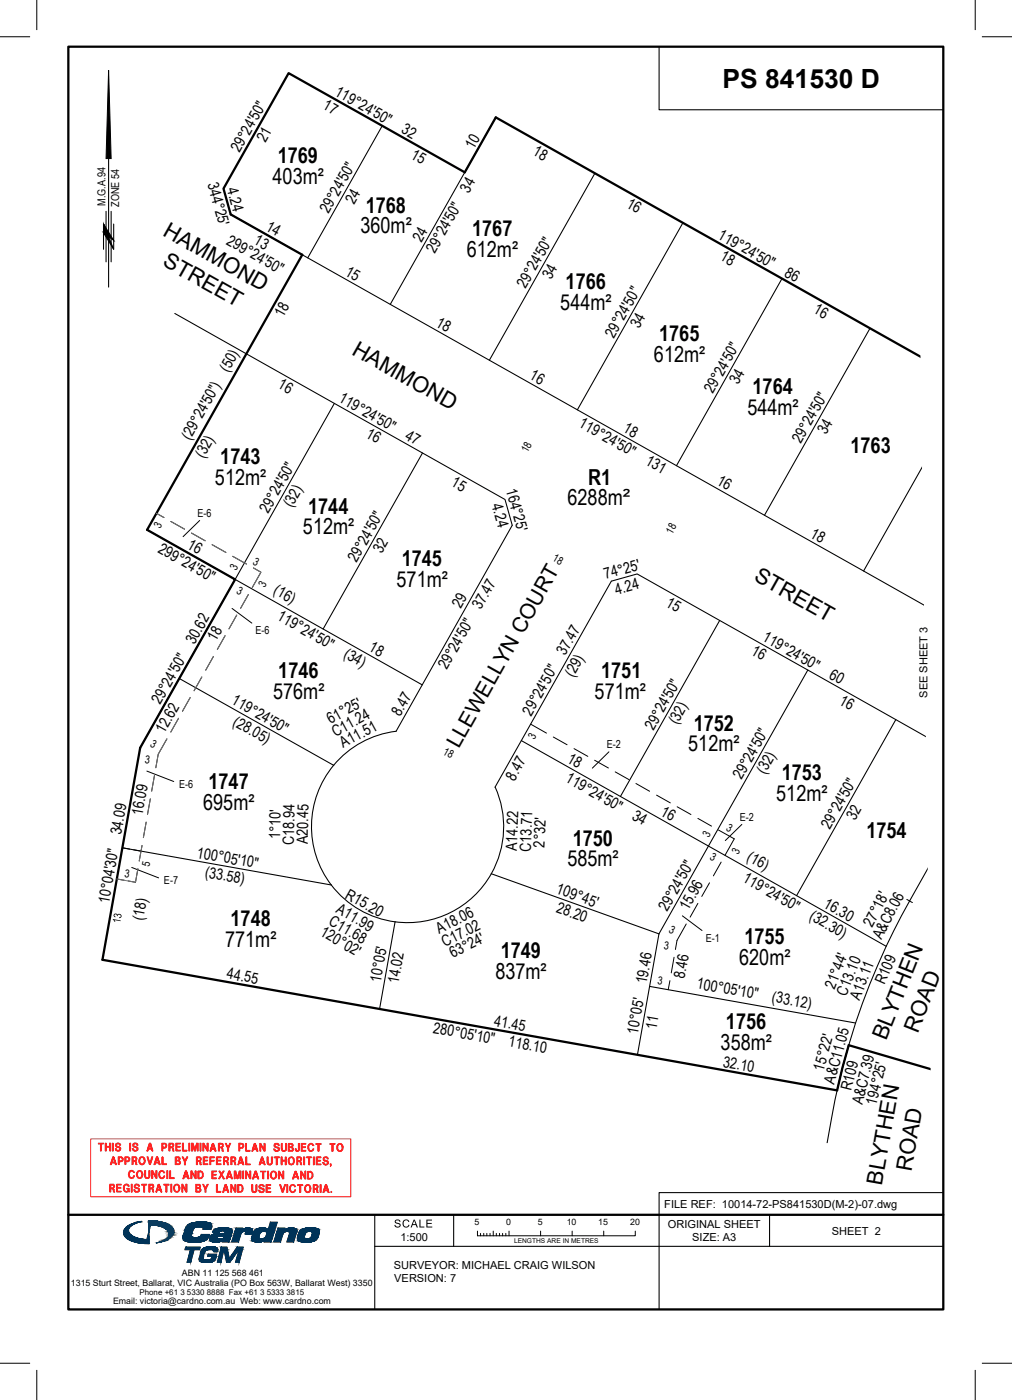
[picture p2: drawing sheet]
<svg xmlns="http://www.w3.org/2000/svg" width="320mm" height="443mm" viewBox="0 0 320 443" stroke-linecap="round" stroke-linejoin="round" font-family="sans-serif">
<defs><g id="words">
<text font-size="8.4" x="228.7" y="27.8">PS 841530 D</text>
<g font-size="7">
<text x="87.9" y="51.6">1769</text>
<text x="86.3" y="58.2">403m²</text>
<text x="115.8" y="67.3">1768</text>
<text x="51.2" y="74.4" transform="rotate(29 51.2 74.4)">HAMMOND</text>
<text x="114.1" y="73.9">360m²</text>
<text x="149.4" y="74.8">1767</text>
<text x="147.8" y="81.4">612m²</text>
<text x="51.1" y="84" transform="rotate(29 51.1 84)">STREET</text>
<text x="179" y="91.5">1766</text>
<text x="177.3" y="98.1">544m²</text>
<text x="111" y="112" transform="rotate(29 111 112)">HAMMOND</text>
<text x="208.6" y="108.1">1765</text>
<text x="207" y="114.7">612m²</text>
<text x="238.2" y="124.9">1764</text>
<text x="236.6" y="131.5">544m²</text>
<text x="269.2" y="143.4">1763</text>
<text x="69.7" y="147">1743</text>
<text x="68" y="153.6">512m²</text>
<text x="186.2" y="153.5">R1</text>
<text x="179.6" y="160.1">6288m²</text>
<text x="97.5" y="162.7">1744</text>
<text x="95.9" y="169.3">512m²</text>
<text x="127.2" y="179.4">1745</text>
<text x="125.5" y="186">571m²</text>
<text x="238.3" y="183.7" transform="rotate(29 238.3 183.7)">STREET</text>
<text x="88.1" y="214.7">1746</text>
<text x="190.3" y="214.7">1751</text>
<text x="86.4" y="221.3">576m²</text>
<text x="188.2" y="221.3">571m²</text>
<text x="219.6" y="231.4">1752</text>
<text x="217.9" y="238">512m²</text>
<text x="66" y="250">1747</text>
<text x="247.4" y="247.2">1753</text>
<text x="64.3" y="256.5">695m²</text>
<text x="245.7" y="253.8">512m²</text>
<text x="181.3" y="267.8">1750</text>
<text x="274.2" y="265.6">1754</text>
<text x="179.6" y="274.4">585m²</text>
<text x="73" y="293.3">1748</text>
<text x="71.3" y="299.9">771m²</text>
<text x="235.6" y="298.9">1755</text>
<text x="158.5" y="303.4">1749</text>
<text x="234" y="305.5">620m²</text>
<text x="156.8" y="310">837m²</text>
<text x="229.8" y="325.9">1756</text>
<text x="280.5" y="329.8" transform="rotate(-68 280.5 329.8)">BLYTHEN</text>
<text x="290.5" y="327.5" transform="rotate(-68 290.5 327.5)">ROAD</text>
<text x="228.1" y="332.5">358m²</text>
<text x="288.5" y="371.2" transform="rotate(-80 288.5 371.2)">ROAD</text>
<text x="279.1" y="375.6" transform="rotate(-80 279.1 375.6)">BLYTHEN</text>
</g>
<text font-size="6.7" x="145.2" y="237.3" transform="rotate(-61 145.2 237.3)">LLEWELLYN COURT</text>
<g font-size="4.9">
<text x="101.9" y="34.3" transform="rotate(29 101.9 34.3)">17</text>
<text x="105.7" y="30" transform="rotate(29 105.7 30)">119°24'50&quot;</text>
<text x="126.8" y="41.9" transform="rotate(29 126.8 41.9)">32</text>
<text x="84" y="45.4" transform="rotate(-61 84 45.4)">21</text>
<text x="149.9" y="47.4" transform="rotate(-61 149.9 47.4)">10</text>
<text x="75.8" y="48.5" transform="rotate(-61 75.8 48.5)">29°24'50&quot;</text>
<text x="129.8" y="50" transform="rotate(29 129.8 50)">15</text>
<text x="168.3" y="48.8" transform="rotate(30 168.3 48.8)">18</text>
<text x="65.7" y="58.4" transform="rotate(74 65.7 58.4)">344°25'</text>
<text x="71.8" y="59.9" transform="rotate(75 71.8 59.9)">4.24</text>
<text x="112.1" y="64.9" transform="rotate(-61 112.1 64.9)">24</text>
<text x="148.4" y="61.3" transform="rotate(-61 148.4 61.3)">34</text>
<text x="198" y="65.5" transform="rotate(29 198 65.5)">16</text>
<text x="104" y="67.8" transform="rotate(-60 104 67.8)">29°24'50&quot;</text>
<text x="71.4" y="77.2" transform="rotate(29 71.4 77.2)">299°24'50&quot;</text>
<text x="80.1" y="77.1" transform="rotate(30 80.1 77.1)">13</text>
<text x="83.8" y="72.8" transform="rotate(29 83.8 72.8)">14</text>
<text x="133.4" y="76.9" transform="rotate(-61 133.4 76.9)">24</text>
<text x="226.9" y="75.4" transform="rotate(29 226.9 75.4)">119°24'50&quot;</text>
<text x="137.7" y="80.5" transform="rotate(-61 137.7 80.5)">29°24'50&quot;</text>
<text x="227.6" y="82.2" transform="rotate(30 227.6 82.2)">18</text>
<text x="108.9" y="87" transform="rotate(29 108.9 87)">15</text>
<text x="174.4" y="88.6" transform="rotate(-61 174.4 88.6)">34</text>
<text x="248" y="87.3" transform="rotate(29 248 87.3)">86</text>
<text x="166.4" y="91.5" transform="rotate(-60 166.4 91.5)">29°24'50&quot;</text>
<text x="89.6" y="100.6" transform="rotate(-61 89.6 100.6)">18</text>
<text x="257.2" y="98.9" transform="rotate(29 257.2 98.9)">16</text>
<text x="137.7" y="103.2" transform="rotate(29 137.7 103.2)">18</text>
<text x="194.3" y="107.3" transform="rotate(-61 194.3 107.3)">29°24'50&quot;</text>
<text x="202.3" y="104.3" transform="rotate(-61 202.3 104.3)">34</text>
<text x="72.3" y="118.1" transform="rotate(-61 72.3 118.1)">(50)</text>
<text x="167.3" y="119.9" transform="rotate(29 167.3 119.9)">16</text>
<text x="87.7" y="122.7" transform="rotate(30 87.7 122.7)">16</text>
<text x="225.6" y="124.9" transform="rotate(-61 225.6 124.9)">29°24'50&quot;</text>
<text x="233.7" y="122" transform="rotate(-61 233.7 122)">34</text>
<text x="106.9" y="127.1" transform="rotate(29 106.9 127.1)">119°24'50&quot;</text>
<text x="182.9" y="135.1" transform="rotate(29 182.9 135.1)">119°24'50&quot;</text>
<text x="196.9" y="136.6" transform="rotate(30 196.9 136.6)">18</text>
<text x="261.5" y="137.7" transform="rotate(-61 261.5 137.7)">34</text>
<text x="60.2" y="139.5" transform="rotate(-61 60.2 139.5)">(29°24'50&quot;)</text>
<text x="115.5" y="138.4" transform="rotate(29 115.5 138.4)">16</text>
<text x="128" y="139" transform="rotate(29 128 139)">47</text>
<text x="253.5" y="140.6" transform="rotate(-61 253.5 140.6)">29°24'50&quot;</text>
<text x="64.5" y="145.3" transform="rotate(-60 64.5 145.3)">(32)</text>
<text x="204" y="147" transform="rotate(29 204 147)">131</text>
<text x="142.5" y="153.6" transform="rotate(30 142.5 153.6)">15</text>
<text x="160.1" y="155.2" transform="rotate(74 160.1 155.2)">164°25'</text>
<text x="226.5" y="153.3" transform="rotate(29 226.5 153.3)">16</text>
<text x="92.4" y="161" transform="rotate(-61 92.4 161)">(32)</text>
<text x="155.6" y="159.8" transform="rotate(75 155.6 159.8)">4.24</text>
<text x="84.9" y="162.7" transform="rotate(-61 84.9 162.7)">29°24'50&quot;</text>
<text x="59" y="173.6" transform="rotate(29 59 173.6)">16</text>
<text x="256.2" y="170" transform="rotate(29 256.2 170)">18</text>
<text x="49.7" y="174.8" transform="rotate(29 49.7 174.8)">299°24'50&quot;</text>
<text x="112.8" y="178.4" transform="rotate(-61 112.8 178.4)">29°24'50&quot;</text>
<text x="120.9" y="175.5" transform="rotate(-61 120.9 175.5)">32</text>
<text x="191.7" y="183.5" transform="rotate(-16 191.7 183.5)">74°25'</text>
<text x="86.2" y="187.8" transform="rotate(29 86.2 187.8)">(16)</text>
<text x="195.1" y="188.3" transform="rotate(-15 195.1 188.3)">4.24</text>
<text x="210.5" y="191.9" transform="rotate(29 210.5 191.9)">15</text>
<text x="87.4" y="196.1" transform="rotate(29 87.4 196.1)">119°24'50&quot;</text>
<text x="145.9" y="193.1" transform="rotate(-61 145.9 193.1)">29</text>
<text x="152.2" y="193.2" transform="rotate(-61 152.2 193.2)">37.47</text>
<text x="68.4" y="203.5" transform="rotate(-61 68.4 203.5)">18</text>
<text x="241" y="202.8" transform="rotate(29 241 202.8)">119°24'50&quot;</text>
<text x="61.5" y="204.3" transform="rotate(-61 61.5 204.3)">30.62</text>
<text x="108.5" y="208" transform="rotate(29 108.5 208)">(34)</text>
<text x="116.5" y="206" transform="rotate(29 116.5 206)">18</text>
<text x="178.9" y="207.8" transform="rotate(-61 178.9 207.8)">37.47</text>
<text x="237.5" y="207.2" transform="rotate(30 237.5 207.2)">16</text>
<text x="141.4" y="212.4" transform="rotate(-61 141.4 212.4)">29°24'50&quot;</text>
<text x="181.5" y="214.7" transform="rotate(-61 181.5 214.7)">(29)</text>
<text x="262.1" y="214.7" transform="rotate(29 262.1 214.7)">60</text>
<text x="50.7" y="223.4" transform="rotate(-61 50.7 223.4)">29°24'50&quot;</text>
<text x="73" y="222.8" transform="rotate(29 73 222.8)">119°24'50&quot;</text>
<text x="126.7" y="227.2" transform="rotate(-61 126.7 227.2)">8.47</text>
<text x="168.1" y="227" transform="rotate(-61 168.1 227)">29°24'50&quot;</text>
<text x="265.3" y="222.9" transform="rotate(29 265.3 222.9)">16</text>
<text x="52" y="232.6" transform="rotate(-61 52 232.6)">12.62</text>
<text x="73.4" y="229.5" transform="rotate(30 73.4 229.5)">(28.05)</text>
<text x="104.6" y="229.3" transform="rotate(-29 104.6 229.3)">61°25'</text>
<text x="106.2" y="233.5" transform="rotate(-29 106.2 233.5)">C11.24</text>
<text x="206.9" y="231.5" transform="rotate(-61 206.9 231.5)">29°24'50&quot;</text>
<text x="214.3" y="229.8" transform="rotate(-61 214.3 229.8)">(32)</text>
<text x="108.7" y="237.1" transform="rotate(-29 108.7 237.1)">A11.51</text>
<text x="179.2" y="241.4" transform="rotate(29 179.2 241.4)">18</text>
<text x="242.2" y="245.5" transform="rotate(-61 242.2 245.5)">(32)</text>
<text x="162.9" y="247.6" transform="rotate(-61 162.9 247.6)">8.47</text>
<text x="178.7" y="247.5" transform="rotate(29 178.7 247.5)">119°24'50&quot;</text>
<text x="234.7" y="247.2" transform="rotate(-61 234.7 247.2)">29°24'50&quot;</text>
<text x="45.1" y="258.5" transform="rotate(-80 45.1 258.5)">16.09</text>
<text x="199.8" y="259.4" transform="rotate(29 199.8 259.4)">34</text>
<text x="208.8" y="258" transform="rotate(29 208.8 258)">16</text>
<text x="262.6" y="262.9" transform="rotate(-61 262.6 262.9)">29°24'50&quot;</text>
<text x="270.7" y="260" transform="rotate(-61 270.7 260)">32</text>
<text x="38.3" y="264.6" transform="rotate(-80 38.3 264.6)">34.09</text>
<text x="88.7" y="265.9" transform="rotate(-89 88.7 265.9)">1°10'</text>
<text x="93" y="267.6" transform="rotate(-89 93 267.6)">C18.94</text>
<text x="97.4" y="267.5" transform="rotate(-89 97.4 267.5)">A20.45</text>
<text x="163.6" y="269.6" transform="rotate(-88 163.6 269.6)">A14.22</text>
<text x="168" y="269.8" transform="rotate(-88 168 269.8)">C13.71</text>
<text x="172.4" y="268.4" transform="rotate(-87 172.4 268.4)">2°32'</text>
<text x="62.1" y="271.6" transform="rotate(10 62.1 271.6)">100°05'10&quot;</text>
<text x="236.1" y="272.3" transform="rotate(30 236.1 272.3)">(16)</text>
<text x="64.7" y="277.8" transform="rotate(10 64.7 277.8)">(33.58)</text>
<text x="234.8" y="279.2" transform="rotate(29 234.8 279.2)">119°24'50&quot;</text>
<text x="34.5" y="286.3" transform="rotate(-80 34.5 286.3)">10°04'30&quot;</text>
<text x="109" y="284.3" transform="rotate(29 109 284.3)">R15.20</text>
<text x="175.7" y="282.9" transform="rotate(20 175.7 282.9)">109°45'</text>
<text x="260.4" y="287.2" transform="rotate(29 260.4 287.2)">16.30</text>
<text x="45.3" y="291.6" transform="rotate(-80 45.3 291.6)">(18)</text>
<text x="103.7" y="292.7" transform="rotate(30 103.7 292.7)">C11.68</text>
<text x="106.1" y="288.9" transform="rotate(30 106.1 288.9)">A11.99</text>
<text x="175.8" y="288.9" transform="rotate(20 175.8 288.9)">28.20</text>
<text x="211.2" y="289" transform="rotate(-61 211.2 289)">29°24'50&quot;</text>
<text x="217.8" y="288.6" transform="rotate(-61 217.8 288.6)">15.96</text>
<text x="255.9" y="291.1" transform="rotate(29 255.9 291.1)">(32.30)</text>
<text x="276.1" y="293.9" transform="rotate(-63 276.1 293.9)">27°18'</text>
<text x="101" y="296.1" transform="rotate(30 101 296.1)">120°02'</text>
<text x="139" y="295.9" transform="rotate(-27 139 295.9)">A18.06</text>
<text x="140.8" y="299.9" transform="rotate(-27 140.8 299.9)">C17.02</text>
<text x="279" y="297.8" transform="rotate(-63 279 297.8)">A&amp;C8.06</text>
<text x="143.3" y="303.5" transform="rotate(-27 143.3 303.5)">63°24'</text>
<text x="71.6" y="309.9" transform="rotate(10 71.6 309.9)">44.55</text>
<text x="120.5" y="311.5" transform="rotate(-80 120.5 311.5)">10°05'</text>
<text x="126.2" y="311.6" transform="rotate(-80 126.2 311.6)">14.02</text>
<text x="204.7" y="311.8" transform="rotate(-80 204.7 311.8)">19.46</text>
<text x="216.7" y="310.1" transform="rotate(-80 216.7 310.1)">8.46</text>
<text x="220.3" y="313" transform="rotate(10 220.3 313)">100°05'10&quot;</text>
<text x="244.1" y="317.3" transform="rotate(10 244.1 317.3)">(33.12)</text>
<text x="264.1" y="313.5" transform="rotate(-68 264.1 313.5)">21°44'</text>
<text x="267.8" y="315.7" transform="rotate(-68 267.8 315.7)">C13.10</text>
<text x="272.1" y="316.9" transform="rotate(-68 272.1 316.9)">A13.11</text>
<text x="280" y="312.1" transform="rotate(-67 280 312.1)">R109</text>
<text x="136.9" y="327.2" transform="rotate(10 136.9 327.2)">280°05'10&quot;</text>
<text x="156.3" y="325" transform="rotate(10 156.3 325)">41.45</text>
<text x="201.8" y="327.7" transform="rotate(-80 201.8 327.7)">10°05'</text>
<text x="207.8" y="326.1" transform="rotate(-80 207.8 326.1)">11</text>
<text x="160.7" y="331.4" transform="rotate(10 160.7 331.4)">118.10</text>
<text x="228.6" y="337.8" transform="rotate(10 228.6 337.8)">32.10</text>
<text x="260.7" y="339.4" transform="rotate(-75 260.7 339.4)">15°22'</text>
<text x="264.1" y="343.5" transform="rotate(-75 264.1 343.5)">A&amp;C11.05</text>
<text x="269.5" y="345.7" transform="rotate(-76 269.5 345.7)">R109</text>
<text x="273" y="350.1" transform="rotate(-76 273 350.1)">A&amp;C7.39</text>
<text x="277.4" y="350.3" transform="rotate(-76 277.4 350.3)">194°25'</text>
</g>
<g font-size="3.5">
<text x="33.4" y="65.1" transform="rotate(-90 33.4 65.1)">M.G.A.94</text>
<text x="37.8" y="65.5" transform="rotate(-90 37.8 65.5)">ZONE 54</text>
<text x="167" y="143.5" transform="rotate(-61 167 143.5)">18</text>
<text x="50.7" y="167.6" transform="rotate(-61 50.7 167.6)">3</text>
<text x="62.5" y="163.6">E-6</text>
<text x="212.7" y="169.3" transform="rotate(-60 212.7 169.3)">18</text>
<text x="79.8" y="178.5" transform="rotate(29 79.8 178.5)">3</text>
<text x="174.6" y="177.5" transform="rotate(30 174.6 177.5)">18</text>
<text x="74.8" y="180.8" transform="rotate(-60 74.8 180.8)">3</text>
<text x="74.6" y="187.7" transform="rotate(29 74.6 187.7)">3</text>
<text x="83.8" y="186.3" transform="rotate(-61 83.8 186.3)">3</text>
<text x="80.9" y="201">E-6</text>
<text x="293.6" y="221" transform="rotate(-90 293.6 221)">SEE SHEET 3</text>
<text x="47.3" y="236.1" transform="rotate(31 47.3 236.1)">3</text>
<text x="140" y="238.7" transform="rotate(29 140 238.7)">18</text>
<text x="169.2" y="234.4" transform="rotate(-61 169.2 234.4)">3</text>
<text x="192.1" y="237">E-2</text>
<text x="45.7" y="241.7" transform="rotate(9 45.7 241.7)">3</text>
<text x="56.7" y="249.5">E-6</text>
<text x="229.6" y="262.9" transform="rotate(30 229.6 262.9)">3</text>
<text x="234.1" y="259.9">E-2</text>
<text x="224.4" y="265.5" transform="rotate(-60 224.4 265.5)">3</text>
<text x="47.3" y="274.7" transform="rotate(-79 47.3 274.7)">5</text>
<text x="224.5" y="272.1" transform="rotate(30 224.5 272.1)">3</text>
<text x="233.6" y="270.7" transform="rotate(-61 233.6 270.7)">3</text>
<text x="39.3" y="277.8" transform="rotate(9 39.3 277.8)">3</text>
<text x="51.9" y="280">E-7</text>
<text x="211.5" y="295.1" transform="rotate(29 211.5 295.1)">3</text>
<text x="223.4" y="298.4">E-1</text>
<text x="210" y="300.7" transform="rotate(9 210 300.7)">3</text>
<text x="208" y="311.8" transform="rotate(9 208 311.8)">3</text>
<text x="210.3" y="382.7">FILE REF: 10014-72-PS841530D(M-2)-07.dwg</text>
<text x="211.4" y="389">ORIGINAL SHEET</text>
<text x="126.7" y="393">1:500</text>
<text x="219.1" y="393">SIZE: A3</text>
<text x="263.3" y="391.2">SHEET 2</text>
<text x="124.7" y="401.8">SURVEYOR: MICHAEL CRAIG WILSON</text>
<text x="124.8" y="406">VERSION: 7</text>
</g>
<g font-size="2.8">
<text x="150.2" y="388.2">5</text>
<text x="160.2" y="388.2">0</text>
<text x="170.2" y="388.2">5</text>
<text x="179.4" y="388.2">10</text>
<text x="189.4" y="388.2">15</text>
<text x="199.5" y="388.2">20</text>
<text x="22.4" y="407.2">1315 Sturt Street, Ballarat, VIC Australia (PO Box 563W, Ballarat West) 3350</text>
<text x="57.6" y="404.2">ABN 11 125 568 461</text>
<text x="35.8" y="413">Email: victoria@cardno.com.au Web: www.cardno.com</text>
</g>
<text font-size="2.5" x="44.2" y="410.1">Phone +61 3 5330 8888 Fax +61 3 5333 3815</text>
<text font-size="2.1" x="162.7" y="393.8">LENGTHS ARE IN METRES</text>
</g></defs>
<path d="M21.6 14.8h277v400h-277zM294.9 114.9l-138-77.7-9.8 17.4-55.7-31.4-20.7 36.5 2.3 8.2 22.7 12.8-49.1 87.1 27.8 15.7-30 53.4-12 67.1 232.6 41.4 3.6-14.3 26.3 7.6M21.6 384.8h277" fill="none" stroke="#000" stroke-width=".72"/>
<g fill="none" stroke="#000" stroke-width=".34">
<path d="M208.6 14.8v20h90M121 39.8l-23.6 41.9M156.9 37.2l-33.4 59.2M34.4 44.4v46.5M188.3 54.9l-33.4 59.2M32.8 71v8M33.6 66.9v16M35.2 66.9v16M36 71v8M73 67.9l221.9 125.1M216.2 70.6l-33.4 59.2M55.3 99.3l104.6 58.9 2.2 8.2-36.8 65.3"/>
<path d="M247.5 88.2l-33.4 59.3M275.4 104l-33.4 59.2M105.8 127.8l-61.4 109.1M133.7 143.5l-31.4 55.7M294.9 142.7l-21.6 38.2M46.6 167.8l87 49.1M227.8 196.5l-31.4 55.8M56.7 214.9l48.9 27.5M255.7 212.2l-47.1 83.6M125.4 231.6a30.4 30.4 0 0 0-19.8 10.8M165 234.6l115.5 65.1M283.5 227.9l-31.4 55.8"/>
<path d="M294.9 234.3l-93.2-52.5-8.2 2.3-36.8 65.3M105.6 242.4a30.4 30.4 0 0 0-.8 37.9M156.7 249.3a30.4 30.4 0 0 1-1.2 27.4M38.7 268.5l66.1 11.8M155.5 276.7l53.1 19.1M155.5 276.7a30.4 30.4 0 0 1-50.7 3.6M294.9 273a263.6 263.6 0 0 0-21.9 44.9 223.9 223.9 0 0 0-8 27.5M125.1 292l-5 27.6M208.6 295.8l-6.8 38.3M205.6 312.4l65.2 11.6M268.6 331.1a245.9 245.9 0 0 0-6.8 31M298.6 377.8h-90v37"/>
<path d="M118.6 394.8h180M118.6 384.8v30M143.6 384.8v10M243.6 384.8v10"/>
</g>
<g fill="none" stroke="#000" stroke-width=".32">
<path d="M49.5 162.6l2.4 1.3M54.1 165.2l4.3 2.4M60.6 168.8l4.3 2.5M63.2 164.9l-5.2 5.1M67.1 172.5l4.4 2.5M73.7 176.2l4.3 2.5M80.2 179.9l2.4 1.3-2.8 4.9M73.4 192.7l6.3 4.7M74.9 194.8l-2.4 4.4M78.6 188.3l-2.4 4.4M63.9 214.4l-2.5 4.4M67.6 207.9l-2.5 4.4"/>
<path d="M71.2 201.4l-2.4 4.3M52.8 234l-2.7 4.9-.8 4.3M56.5 227.5l-2.4 4.4M60.2 221l-2.5 4.3M168 229.4l5 2.8M175.1 233.4l4.4 2.5M181.7 237.1l4.4 2.5M192.7 238.1l-5.2 5.2M46.5 244.2l8.5 3.3M47.6 253l-.9 5M48.9 245.6l-.9 5M188.2 240.8l4.4 2.5"/>
<path d="M194.7 244.5l4.4 2.4M201.3 248.2l4.3 2.4M207.8 251.9l4.4 2.4M214.3 255.5l4.4 2.5M220.9 259.2l4.3 2.5M37 278.4l2.3 .4M38.7 268.5l2.4 .5M41.7 274.8l8.5 3.3M42.3 269.2l2.3 .4M43.6 275.2l-.7 4.3-2.3-.5M45 267.8l-.9 4.9M46.3 260.4l-.9 4.9"/>
<path d="M224.6 279.6l-2.5 4.3M227.4 262.9l5 2.8-2.9 5.2M228.3 273.1l-2.5 4.3M234.8 261.1l-5.2 5.1M216 290.1l6.2 4.6M217.2 292.7l-2.9 5.2-.5 2.9M220.9 286.1l-2.5 4.4M287 284.9l1.8 1M212 310.6l-.5 2.9M213.4 303.2l-.9 5M151.1 389.9v1.5h50v-1.5M152.1 390.7v.7"/>
<path d="M153.1 390.7v.7M154.1 390.7v.7M155.1 390.7v.7M156.1 389.9v1.5M157.1 390.7v.7M158.1 390.7v.7M159.1 390.7v.7M160.1 390.7v.7M161.1 389.9v1.5M171.1 389.9v1.5M181.1 389.9v1.5M191.1 389.9v1.5"/>
</g>
<g fill="#000">
<path d="M35.7 291.1l2.5 .5-.1 .2-1.9-.4 .3 .6-.3-.1zM36.1 289.5l.7-.1 .4 .3 .3-.3 .5 .1 .4 .4 .1 .4-.3 .4-.5 .1v-.3l.5-.2-.1-.5-.6-.1-.2 .5-.5-.5-.4-.1-.2 .3 .4 .4-.2 .2-.5-.5zM125.1 386.5l1.1-.2 .4 .3 .1 .4h-.3l-.3-.4-.8 .2v.4l1.4 .5 .1 .5-.4 .5-.9 .1-.6-.4-.1-.4h.3l.3 .4 .4 .1 .7-.2-.2-.5-1.2-.5-.2-.5zM127.8 386.5l1.1-.2 .6 .4 .1 .3-.4 .1-.3-.5h-.6l-.5 .6v.8l.3 .5h.6l.6-.6 .3 .1-.4 .7-.8 .1-.8-.4-.2-.9zM132.8 386.3h.3v2.2h1.2v.3h-1.5zM135 386.3h1.7v.3h-1.4v.8h1.4v.3h-1.4v.8h1.5v.3h-1.8z"/>
<path d="M130.9 386.3h.4l1 2.5h-.4l-.3-.8h-1l-.3 .8h-.3zM131.1 386.6l-.4 1.1h.8z"/>
</g>
<g fill="none" stroke="#767676" stroke-width=".32">
<path d="M49.5 162.6l2.4 1.3M54.1 165.2l4.3 2.4M60.6 168.8l4.3 2.5M67.1 172.5l4.4 2.5M73.7 176.2l4.3 2.5M80.2 179.9l2.4 1.3-2.8 4.9M74.9 194.8l-2.4 4.4M78.6 188.3l-2.4 4.4M63.9 214.4l-2.5 4.4M67.6 207.9l-2.5 4.4M71.2 201.4l-2.4 4.3M52.8 234l-2.7 4.9-.8 4.3"/>
<path d="M56.5 227.5l-2.4 4.4M60.2 221l-2.5 4.3M47.6 253l-.9 5M48.9 245.6l-.9 5M43.6 275.2l-.7 4.3-5.9-1.1M45 267.8l-.9 4.9M46.3 260.4l-.9 4.9"/>
</g>
<path d="M116.4 383h89.6v11.7h-89.6zM116.4 388.8h89.6M146 383v11.7M156 383v11.7M166 383v11.7M176 383v5.8M186 383v5.8M196 383v11.7" fill="none" stroke="#fff" stroke-width=".32"/>
<path d="M34.4 22.2l.8 28h-1.6zM32.8 71l1.7 4-1.7-1.2zM32.8 71l3.2 5.1-1.7-1.2zM32.8 73.8l1.5 1.1 1.7 4.1z" fill="#000" stroke="#000" stroke-width=".32"/>
<g fill="none" stroke="#ff2424" stroke-width=".32">
<path d="M28.7 360.7h82.3v18.4h-82.3zM31.2 362.2h1.5M32 362.3l-.1 2.2v-2.2h-.8v-.2h1.7v.2h-.7v2.2h-.3v-2.2M33.3 362.1h.4v1h1v-1h.3v2.4h-.3v-1.1h-1v1.1h-.4zM33.4 364.5v-2.3l.2 2.3M33.6 363.2h1.1M34.8 364.5v-2.3l.1 2.3M34.9 375.3l-.1 2.2v-2.3l1.1 .1 .3 .2-.3 .7M34.9 376.4h.7a.67 .67 0 0 0 .7-.6 .67 .67 0 0 0-.5-.7h-1.1v2.4h.4v-1a.85 .85 0 0 1 .9 1.1h.3l-.2-.9-.5-.3M35.1 375.3h.5a.45 .45 0 0 1 .4 .5 .45 .45 0 0 1-.4 .4h-.5zM35.4 368.4h1M35.5 376.4l.3 .2 .3 .9"/>
<path d="M35.5 368.2h.8M35.5 368.1h.8M35.6 362.1h.3v2.4h-.3zM35.6 375.2l.5 .4a.51 .51 0 0 1-.5 .7M35.7 364.5v-2.3l.1 2.3M35.8 376.6l.4 .9M35.9 366.5l.8 2.3-.7-2.3-.9 2.3 .7-2.3 .7 2.4h.4l-.8-2.4h-.4l-.8 2.4h.3l.7-2M36.7 362.3a.88 .88 0 0 1 1.5 .5h-.4a.47 .47 0 0 0-.6-.6 .47 .47 0 0 0-.2 .8l.8 .2a.81 .81 0 0 1-.2 1.4 .81 .81 0 0 1-1.1-.8h.3a.5 .5 0 0 0 .6 .6 .5 .5 0 0 0 .3-.8l-1-.5zM36.9 375.1h1.5v.2h-1.2v.8h1.1v.3h-1.1v.9h1.2v.2h-1.5zM37.1 376.2h1.1M37.1 375.3v2.1M37.4 366.4h1a.79 .79 0 0 1 .6 .8 .79 .79 0 0 1-.6 .8h-.6v.9h-.4z"/>
<path d="M37.6 366.6l-.1 2.1v-2.2h.9a.67 .67 0 0 1 .5 .7 .67 .67 0 0 1-.5 .6h-.8M37.8 366.7h.5a.54 .54 0 0 1 .4 .5 .54 .54 0 0 1-.4 .5h-.5zM38 362.7a.58 .58 0 0 0-.9-.5 .58 .58 0 0 0-.1 1l.8 .2a.71 .71 0 0 1-.2 1.1 .71 .71 0 0 1-1-.5v-.1M38.1 362.7a.69 .69 0 0 0-1-.6 .69 .69 0 0 0-.1 1.2l.7 .1a.61 .61 0 0 1-.1 1.1 .61 .61 0 0 1-.9-.6M38.3 366.6a.64 .64 0 0 1 .5 .6 .64 .64 0 0 1-.5 .6M38.3 375.2h-1.3v2.2h1.3M39.4 375.6l-.2 .3 .2 1.2M39.5 375.2l.8-.1 .6 .6h-.3l-.3-.4a1 1 0 0 0-1 1 1 1 0 0 0 1 1l.4-.6h-.6v-.3h.8v1.2l-.3-.4a1.02 1.02 0 0 1-1.4 .1 1.02 1.02 0 0 1-.1-1.4zM39.8 366.6l-.2 2.1v-2.2h.9a.67 .67 0 0 1 .5 .7 .67 .67 0 0 1-.5 .6h-.7M39.8 366.7h.5a.53 .53 0 0 1 .5 .5 .53 .53 0 0 1-.5 .5h-.5zM39.8 368v.9h-.3v-2.5h1a.8 .8 0 0 1 .6 .8 .8 .8 0 0 1-.6 .8h-.6M40.2 376.5h.6v1l-.1-.5"/>
<path d="M40.4 366.6a.65 .65 0 0 1 .5 .6 .65 .65 0 0 1-.5 .6M40.6 375.5l.1 .2M40.8 375.7a.92 .92 0 0 0-1.2-.5 .92 .92 0 0 0-.5 1.2 .86 .86 0 0 0 .7 1.1 .86 .86 0 0 0 1-.8M40.9 371a.96 .96 0 0 1 1.7 .4l-.5-.2a.66 .66 0 0 0-.8-.2 .66 .66 0 0 0-.3 .7v.6a.66 .66 0 0 0 .5 .7 .66 .66 0 0 0 .8-.6h.3a1.02 1.02 0 0 1-1.3 .8 1.02 1.02 0 0 1-.7-1.3zM41 362.1h.4v2.4h-.4zM41.1 371.2l-.2 .4 .2 1.2M41.1 364.5v-2.3l.1 2.3M41.5 375.1h.4v2.5h-.4zM41.6 377.5v-2.3l.1 2.3M42 366.6l-.1 2.2v-2.3l1.1 .1 .3 .4-.3 .6M42 367.7h.7a.67 .67 0 0 0 .6-.6 .67 .67 0 0 0-.5-.7h-1v2.5h.3v-1.1a.79 .79 0 0 1 .9 1.1h.4l-.2-.8-.5-.4M42.1 366.7h.6a.48 .48 0 0 1 .4 .4 .48 .48 0 0 1-.4 .5h-.6z"/>
<path d="M42.2 362.3a.88 .88 0 0 1 1.4 .5h-.3a.47 .47 0 0 0-.6-.6 .47 .47 0 0 0-.2 .8l.7 .2a.82 .82 0 0 1-.1 1.4 .82 .82 0 0 1-1.2-.8h.3a.5 .5 0 0 0 .7 .6 .5 .5 0 0 0 .2-.8l-1-.5zM42.2 371.2l.1 .2M42.4 372.5l-.2 .3M42.4 371.4a.9 .9 0 0 0-1.2-.5 .9 .9 0 0 0-.4 1.2 .88 .88 0 0 0 .7 1.1 .88 .88 0 0 0 1-.8M42.5 367.7l.5 .4 .1 .7M42.7 366.6l.4 .1 .1 .4-.5 .6M42.8 375.2a.88 .88 0 0 1 1.4 .6h-.4a.47 .47 0 0 0-.6-.5 .47 .47 0 0 0-.2 .8l.7 .1a.82 .82 0 0 1-.1 1.4 .82 .82 0 0 1-1.2-.7h.4a.54 .54 0 0 0 .6 .5 .54 .54 0 0 0 .4-.7l-.8-.3a.68 .68 0 0 1-.5-.6 .68 .68 0 0 1 .3-.6zM42.9 367.9l.3 .9M43.4 362.7a.58 .58 0 0 0-.8-.5 .58 .58 0 0 0-.1 1l.8 .2a.71 .71 0 0 1-.2 1.1 .71 .71 0 0 1-1-.5l-.1-.1M43.6 371.2a1.01 1.01 0 0 1 1.3 0 1.01 1.01 0 0 1 .1 1.3 .91 .91 0 0 1-1.2 .6 .91 .91 0 0 1-.5-1.2zM43.6 362.7a.69 .69 0 0 0-1.1-.6 .69 .69 0 0 0 0 1.2l.6 .1a.61 .61 0 0 1-.1 1.1 .61 .61 0 0 1-.8-.6M43.6 371.2l-.2 .4 .2 1.2"/>
<path d="M43.7 370.9a1.19 1.19 0 0 1 1.5 1.1 1.19 1.19 0 0 1-1.5 1.2 1.53 1.53 0 0 1 0-2.3zM43.7 371.2a.64 .64 0 0 1 .8-.2 .64 .64 0 0 1 .4 .7v.6a.68 .68 0 0 1-.7 .8 .68 .68 0 0 1-.7-.8zM43.9 375.7a.58 .58 0 0 0-.8-.5 .58 .58 0 0 0-.1 1l.8 .2a.71 .71 0 0 1-.3 1.1 .71 .71 0 0 1-1-.5M44 375.7a.68 .68 0 0 0-1-.5 .68 .68 0 0 0 0 1.1l.6 .1a.62 .62 0 0 1-.1 1.1 .62 .62 0 0 1-.9-.6M44.2 366.7a1.14 1.14 0 0 1 1.6 .1 1.14 1.14 0 0 1 0 1.6 1.08 1.08 0 0 1-1.5 .3 1.08 1.08 0 0 1-.3-1.5zM44.3 366.9l-.1 .4 .1 1.1M44.3 366.8a1.09 1.09 0 0 1 1.6 .6 1.09 1.09 0 0 1-.9 1.4 1.25 1.25 0 0 1-.7-2zM44.5 366.9a.67 .67 0 0 1 .7-.2 .67 .67 0 0 1 .4 .7v.5a.68 .68 0 0 1-.6 .8 .68 .68 0 0 1-.7-.8zM44.8 371.2l.2 .4-.2 1.2M44.8 375.2h1.6M45.6 366.9l.1 .4-.1 1.1M45.6 375.3v2.2v-2.1h-.8v-.3h1.6v.3h-.6v2.2h-.4v-2.2"/>
<path d="M45.8 370.8h.3v1.7a.51 .51 0 0 0 .5 .6 .51 .51 0 0 0 .5-.6v-1.7h.4v1.7a.85 .85 0 0 1-.9 .8 .85 .85 0 0 1-.8-.8zM45.9 370.9l.1 1.6a.61 .61 0 0 0 .6 .6 .61 .61 0 0 0 .6-.6v-1.6l.1 1.6a.72 .72 0 0 1-.7 .7 .72 .72 0 0 1-.7-.7zM46.5 366.4h.3l.7 2 .5-2h.4l-.8 2.5h-.3zM46.7 366.5l.7 2.1 .9-2.1-.8 2.3zM47 364h.9M47 363.9h.9M47.1 363.8h.7M47.4 375.3l-.2 2.2v-2.3l1.3 .2 .1 .3-.3 .5M47.4 376.4h.6a.67 .67 0 0 0 .7-.6 .67 .67 0 0 0-.5-.7h-1.1v2.5h.4v-1.1a.94 .94 0 0 1 .9 1.1l.3-.1a.93 .93 0 0 0-.7-1.1M47.5 362.2l.8 2.3-.7-2.3-1 2.3 .8-2.3 .7 2.4h.3l-.7-2.5h-.4l-.8 2.5h.3l.7-2.1M47.5 375.4h.5a.45 .45 0 0 1 .4 .4 .45 .45 0 0 1-.4 .5h-.5zM47.9 376.4l.4 .4 .2 .7"/>
<path d="M48 370.8h.3l1 1.9v-1.9h.4v2.4h-.4l-1-1.9v1.9h-.3zM48 375.3l.4 .1 .1 .4-.5 .6M48.2 376.6l.4 .9M48.2 370.9v2.3M49.2 368.4h1M49.3 368.2h.9M49.3 368.1h.8M49.4 370.9v2.2M49.6 370.9v2.3l-1.4-2.3-.1 2.3M49.7 366.5l.9 2.3-.8-2.3-.9 2.3 .7-2.3 .8 2.4h.3l-.8-2.4h-.4l-.8 2.4h.4l.6-2M49.8 377h1M49.9 376.9h.8"/>
<path d="M49.9 376.8h.8M50.3 375.2l.8 2.3-.7-2.3-1 2.3 .8-2.3 .7 2.4h.4l-.8-2.5h-.4l-.8 2.5h.3l.7-2M50.5 371.1a.96 .96 0 0 1 1.7 .4h-.4l-.3-.4a.97 .97 0 0 0-1 .9 .97 .97 0 0 0 1 1l.4-.5h.3a1.02 1.02 0 0 1-1.3 .8 1.02 1.02 0 0 1-.7-1.4zM50.6 371.3l-.2 .4 .2 1.1M51.2 362.1h1a.8 .8 0 0 1 .6 .8 .8 .8 0 0 1-.6 .8h-.6v.8h-.4zM51.4 362.3l-.1 2.1v-2.2h.9a.67 .67 0 0 1 .5 .7 .67 .67 0 0 1-.5 .6h-.8M51.6 362.3h.5a.52 .52 0 0 1 .4 .6 .52 .52 0 0 1-.4 .5h-.5zM51.6 368.7v-2.2h-.3v2.4h1.4v-.2h-1.2l-.1-2.2v2.3h1.3M51.8 371.2l.1 .2M51.9 375.2h1.5M51.9 372.5l-.1 .4M52 371.4a.9 .9 0 0 0-1.2-.4 .9 .9 0 0 0-.5 1.2 .88 .88 0 0 0 .7 1 .88 .88 0 0 0 1.1-.7"/>
<path d="M52.1 362.2a.67 .67 0 0 1 .5 .7 .67 .67 0 0 1-.5 .6M52.7 375.3l-.1 2.2v-2.1h-.7v-.3h1.6v.3h-.7v2.2h-.3v-2.2M52.8 370.8h.3v2.5h-.3zM52.9 373.2v-2.3l.1 2.3M53.7 362.3l-.1 2.2v-2.3l1.2 .1 .1 .4-.2 .5M53.7 363.4h.7a.64 .64 0 0 0 .6-.6 .64 .64 0 0 0-.5-.7h-1v2.4h.3v-1a.9 .9 0 0 1 1 1.1l.2-.1a.93 .93 0 0 0-.6-1.1M53.8 362.3h.6a.45 .45 0 0 1 .3 .5 .45 .45 0 0 1-.3 .4h-.6zM54 373.1v-2.2h-.3v2.4h1.4v-.2h-1.2l-.1-2.2v2.3h1.3M54.1 375.1h.3v2.5h-.3zM54.1 377.5v-2.3l.2 2.3M54.2 363.4l.5 .4 .1 .7M54.4 362.2l.3 .2 .2 .4-.5 .5"/>
<path d="M54.6 363.6l.3 .9M55.2 375.4a1.13 1.13 0 0 1 1.6 .1 1.13 1.13 0 0 1 0 1.5 1 1 0 0 1-1.3 .5 1 1 0 0 1-.6-1.3zM55.3 375.6l-.1 .4 .1 1.1M55.3 375.5a1.05 1.05 0 0 1 1.5 .2 1.05 1.05 0 0 1-.2 1.5 1.05 1.05 0 0 1-1.5-.2 1.05 1.05 0 0 1 .2-1.5zM55.5 375.6a.66 .66 0 0 1 .7-.2 .66 .66 0 0 1 .4 .7v.5a.68 .68 0 0 1-.7 .8 .68 .68 0 0 1-.7-.8zM55.6 362.1h1.5v.2h-1.1v.8h1v.3h-1v.9h1.1v.2h-1.5zM55.7 366.7v2M55.8 367.6h.8a.66 .66 0 0 1 .6 .7 .66 .66 0 0 1-.6 .6h-1.1v-2.4h1a.58 .58 0 0 1 .5 .5 .58 .58 0 0 1-.5 .6M55.8 367.5h.5a.38 .38 0 0 0 .4-.4 .38 .38 0 0 0-.4-.4h-.5v2h.6a.48 .48 0 0 0 .4-.5 .48 .48 0 0 0-.4-.5M55.8 363.2h1.1M55.8 362.3v2.1M56.3 366.6l.5 .3-.1 .6"/>
<path d="M56.5 367.5a.47 .47 0 0 0 .4-.4 .47 .47 0 0 0-.4-.5h-.9v2.2h1a.54 .54 0 0 0 .4-.5 .54 .54 0 0 0-.4-.6h-.8M56.6 375.6l.1 .4-.1 1.1M56.8 367.8l.1 .6-.5 .4M57.1 362.2h-1.3v2.2h1.3M57.5 375.1h.4l.9 1.9v-1.9h.4v2.5h-.4l-.9-2v2h-.4zM57.7 366.5h.3l.5 1.1 .6-1.1h.3l-.7 1.4v1h-.3v-1zM57.7 375.2v2.3M57.8 366.5l.7 1.3 .8-1.3-.7 1.4v1l-.1-1zM58.1 364.3v-2.2h-.4v2.5h1.5v-.3h-1.2l-.1-2.1v2.3h1.2M58.4 372.8h1M58.4 372.7h.9M58.5 372.5h.8"/>
<path d="M58.9 370.9l.8 2.4-.7-2.4-1 2.4 .8-2.4 .7 2.5h.4l-.8-2.5h-.4l-.8 2.5h.3l.6-2.1M59 375.2v2.3M59.1 375.2v2.3l-1.4-2.3-.1 2.3M59.7 362.1h.4v2.5h-.4zM59.9 364.5v-2.3v2.3M60.4 370.9h.3l1.1 1.9v-1.9h.3v2.4h-.3l-1.1-1.9v1.9h-.3zM60.6 362.1h.5l.6 2 .5-2h.5v2.5h-.3v-2.3l-.6 2.3h-.3l-.6-2.3v2.3h-.3zM60.7 371v2.3M60.7 362.2h.4l.5 2.1 .7-2.1h.4v2.3l-.2-2.2h-.1l-.6 2.2h-.2l-.8-2.2-.1 2.2zM61.8 370.9v2.3M62 370.9v2.4l-1.3-2.4-.2 2.4M62.1 375.3v2.1"/>
<path d="M62.3 376.3h.8a.64 .64 0 0 1 .5 .7 .64 .64 0 0 1-.6 .6h-1.1v-2.5h1.1a.6 .6 0 0 1 .5 .6 .6 .6 0 0 1-.5 .6M62.3 376.2h.5a.41 .41 0 0 0 .4-.4 .41 .41 0 0 0-.4-.4h-.5v1.9h.6a.46 .46 0 0 0 .3-.4 .46 .46 0 0 0-.3-.5M62.4 367.7h.6a.64 .64 0 0 0 .7-.5 .64 .64 0 0 0-.5-.7h-1.1v2.4h.4v-1.1a.9 .9 0 0 1 .9 1.1h.3a1.02 1.02 0 0 0-.7-1.2M62.4 366.7l-.1 2.2v-2.3l1.2 .1 .1 .3-.2 .6M62.5 366.7h.5a.45 .45 0 0 1 .4 .4 .45 .45 0 0 1-.4 .5h-.5zM62.7 370.9h.7a1.27 1.27 0 0 1 1 1.2 1.27 1.27 0 0 1-1 1.3h-.7zM62.7 371a1.2 1.2 0 0 1 1.5 .7 1.2 1.2 0 0 1-.4 1.5h-1.1zM62.8 375.3l.4 .3v.6M62.9 371.1v2.1M62.9 367.8l.3 .1 .3 1M62.9 371.2a.98 .98 0 0 1 1.2 .9 .98 .98 0 0 1-1.2 1zM63 376.2a.48 .48 0 0 0 .4-.5 .48 .48 0 0 0-.4-.4h-.9v2.2h.9a.51 .51 0 0 0 .5-.5 .51 .51 0 0 0-.5-.6h-.7"/>
<path d="M63 366.6l.5 .3a.53 .53 0 0 1-.5 .8M63.2 367.9l.4 1M63.2 376.5l.2 .6-.5 .4M63.3 362.1h.3v2.5h-.3zM63.4 364.5v-2.3l.1 2.3M64 371.4l.2 .3-.2 1.2M64.1 375.1h.4l.5 1.2 .6-1.2h.3l-.7 1.6v.9h-.3v-.9zM64.2 362.1h.3l1 1.9v-1.9h.4v2.5h-.4l-1-2v2h-.3zM64.3 375.2l.7 1.3 .8-1.3-.7 1.5v.8l-.1-.8zM64.3 366.5h1.5v.2h-1.2v.8h1.1v.2h-1.1v1h1.2v.2h-1.5zM64.4 362.2v2.3M64.5 367.6h1.1"/>
<path d="M64.5 366.7v2M65.7 362.2v2.3M65.7 362.2v2.3l-1.3-2.3-.1 2.3M65.7 366.6h-1.3v2.2h1.3M66.6 366.7v2.2M66.6 367.7h1.1M66.7 366.7v.9h1.1v.2h-1.1v1.1h-.3v-2.4h1.5v.2h-1.1M66.9 364.1h1M67 364h.9M67 363.8h.8M67.1 370.9h1.4v.3h-1.1v.8h1.1v.2h-1.1v.9h1.1v.3h-1.4zM67.3 371.1v2.1"/>
<path d="M67.3 372.1h1.1M67.4 362.2l.9 2.3-.8-2.3-1 2.3 .8-2.3 .8 2.4h.3l-.8-2.4h-.4l-.8 2.4h.4l.6-2M67.8 366.6h-1.3v2.3M68.5 366.5h1.5v.2h-1.2v.8h1.1v.2h-1.1v1h1.2v.2h-1.5zM68.5 371h-1.3v2.2h1.3M68.7 366.7v2M68.7 367.6h1.1M68.8 377.4v-2.2h-.3v2.4h1.4v-.2h-1.2l-.1-2.2v2.3h1.2M69.3 370.9h.3l1.4 2.5h-.3zM69.3 363.4h.7a.67 .67 0 0 0 .7-.5 .67 .67 0 0 0-.5-.8h-1.1v2.5h.4v-1a.85 .85 0 0 1 .9 1h.3a.95 .95 0 0 0-.7-1.2M69.3 362.3v2.2v-2.2h1.1l.2 .3-.2 .7M69.4 371l1.5 2.3z"/>
<path d="M69.5 362.4h.5a.47 .47 0 0 1 .4 .5 .47 .47 0 0 1-.4 .4h-.5zM69.9 363.4l.3 .2 .3 .9M69.9 366.6h-1.3v2.2h1.3M70 362.3l.5 .3a.49 .49 0 0 1-.5 .8M70.2 363.6l.4 .9M70.6 370.9h.4l-1.5 2.5h-.3zM70.7 371l-1.4 2.3zM71 366.7l-.1 2.2v-2.3l1.2 .1 .1 .6-.2 .3M71 367.7h.7a.64 .64 0 0 0 .6-.6 .64 .64 0 0 0-.5-.6h-1v2.4h.3v-1.1a.95 .95 0 0 1 1 1.1h.3l-.2-.8-.5-.4M71 377.1h.9M71 377h.9M71.1 366.7h.5a.45 .45 0 0 1 .4 .4 .45 .45 0 0 1-.4 .5h-.5z"/>
<path d="M71.1 376.9h.7M71.3 362.1h.3l.6 1.2 .5-1.2h.3l-.7 1.6v.9h-.3v-.9zM71.5 375.2l.8 2.4-.8-2.4-.9 2.4 .7-2.4 .8 2.5h.3l-.8-2.5h-.4l-.7 2.5h.3l.7-2.1M71.5 362.2l.7 1.3 .7-1.3-.7 1.5v.8zM71.5 367.8l.5 .3 .1 .8M71.7 366.6l.3 .1 .1 .5-.4 .5M71.9 367.9l.3 1M72.1 372.8h1M72.2 372.7h.8M72.2 372.6h.8M72.6 371l.8 2.3-.7-2.3-.9 2.3 .7-2.3 .7 2.4h.4l-.8-2.5h-.4l-.8 2.5h.3l.7-2M73 375.2h.3l1 1.9v-1.9h.4v2.4h-.4l-1-1.9v1.9h-.3z"/>
<path d="M73.2 375.3v2.3M73.3 367.7h.7a.64 .64 0 0 0 .6-.5 .64 .64 0 0 0-.5-.7h-1v2.4h.3v-1.1a.95 .95 0 0 1 1 1.1h.2a.93 .93 0 0 0-.6-1.2M73.3 366.7l-.1 2.2v-2.3l1.2 .1 .1 .3-.2 .6M73.4 366.7h.6a.45 .45 0 0 1 .3 .4 .45 .45 0 0 1-.3 .5h-.6zM73.8 367.8l.5 .3 .1 .8M74 366.6l.3 .1 .2 .5-.5 .5M74.1 370.9h.5l.6 2 .5-2h.5v2.5h-.3v-2.2l-.5 2.2h-.4l-.6-2.2v2.2h-.3zM74.2 367.9l.3 1M74.2 371h.3l.6 2.1 .7-2.1h.4v2.3l-.2-2.2-.7 2.2h-.2l-.8-2.2-.1 2.2zM74.5 375.2v2.3M74.5 375.2v2.4l-1.4-2.4v2.4M75.3 375.3a1.18 1.18 0 0 1 1.5 1.1 1.18 1.18 0 0 1-1.5 1.1z"/>
<path d="M75.4 375.4v2.1M75.8 368.4h.9M75.8 362.3l-.1 2.2v-2.2h.8a.68 .68 0 0 1 .5 .6 .68 .68 0 0 1-.5 .7h-.7M75.8 368.3h.9M75.9 368.1h.7M75.9 363.7v.9h-.3v-2.5h.9a.8 .8 0 0 1 .7 .8 .8 .8 0 0 1-.7 .8h-.6M75.9 362.4h.5a.53 .53 0 0 1 .5 .5 .53 .53 0 0 1-.5 .5h-.5zM76 375.4a1.03 1.03 0 0 1 .6 1.2 1.03 1.03 0 0 1-1 .8v-1.9h.4M76 375.2a1.29 1.29 0 0 1 1 1.2 1.29 1.29 0 0 1-1 1.3h-.8v-2.5h.8M76.2 366.5l.9 2.4-.8-2.4-.9 2.4 .7-2.4 .8 2.4h.3l-.8-2.4h-.4l-.7 2.4h.3l.6-2M76.5 362.3a.65 .65 0 0 1 .5 .6 .65 .65 0 0 1-.5 .7M76.6 375.7l.2 .4-.2 1.1"/>
<path d="M76.8 370.9h.3v2.5h-.3zM76.9 373.3v-2.3l.1 2.3M77.7 370.9h.3l1 1.9v-1.9h.4v2.5h-.4l-1-2v2h-.3zM77.9 371v2.3M78 364.4v-2.2h-.3v2.4h1.4v-.2h-1.2l-.1-2.2v2.3h1.3M78.1 368.7v-2.2h-.3v2.4h1.4v-.2h-1.2l-.1-2.2v2.3h1.3M79.1 371v2.3M79.2 371v2.3l-1.3-2.3-.1 2.3M79.7 375.2h.3v1.8a.51 .51 0 0 0 .5 .5 .51 .51 0 0 0 .5-.5v-1.8h.3v1.8a.83 .83 0 0 1-.8 .8 .83 .83 0 0 1-.8-.8zM79.8 375.3l.1 1.7a.61 .61 0 0 0 .6 .6 .61 .61 0 0 0 .6-.6v-1.7l.1 1.7a.74 .74 0 0 1-.7 .7 .74 .74 0 0 1-.7-.7zM80.2 364.1h1M80.3 364h.8"/>
<path d="M80.3 363.8h.8M80.4 372.9h1M80.5 372.8h.9M80.5 372.6h.8M80.7 362.2l.8 2.4-.7-2.4-1 2.4 .8-2.4 .7 2.5h.4l-.8-2.5h-.4l-.8 2.5h.3l.7-2.1M80.9 371l.9 2.4-.8-2.4-.9 2.4 .7-2.4 .8 2.4h.3l-.8-2.5h-.4l-.8 2.5h.4l.6-2M82.1 375.4a.88 .88 0 0 1 1.5 .5h-.3a.48 .48 0 0 0-.7-.5 .48 .48 0 0 0-.1 .8l.7 .2a.82 .82 0 0 1-.1 1.4 .82 .82 0 0 1-1.2-.8h.3a.5 .5 0 0 0 .7 .5 .5 .5 0 0 0 .2-.8l-1-.4zM82.3 362.2h.2l1.1 1.9v-1.9h.3v2.4h-.3l-1.1-1.9v1.9h-.2zM82.5 362.3v2.3M82.5 368.4h.9M82.5 371.1h1.6M82.6 368.3h.8"/>
<path d="M82.6 368.1h.8M83 366.5l.8 2.4-.7-2.4-1 2.4 .8-2.4 .7 2.4h.3l-.8-2.4h-.3l-.8 2.4h.3l.7-2M83.4 371.2l-.1 2.2v-2.2h-.8v-.3h1.6v.3h-.6v2.2h-.4v-2.2M83.4 375.8a.57 .57 0 0 0-.8-.4 .57 .57 0 0 0-.1 .9l.8 .2a.72 .72 0 0 1-.3 1.2 .72 .72 0 0 1-1-.7M83.5 375.8a.69 .69 0 0 0-1-.6 .69 .69 0 0 0 0 1.2l.6 .2a.61 .61 0 0 1-.1 1 .61 .61 0 0 1-.9-.6M83.7 362.2v2.3M83.8 362.2v2.4l-1.5-2.4v2.4M84.4 375.4v2.1M84.4 376.4h1.2M84.5 375.5v.7h1.1v.3h-1.1v.9h1.2v.3h-1.5v-2.5h1.5v.3h-1.1M84.5 366.5h.4v1.7a.51 .51 0 0 0 .5 .5 .51 .51 0 0 0 .5-.5v-1.7h.3v1.7a.85 .85 0 0 1-.8 .8 .85 .85 0 0 1-.9-.8zM84.7 370.9h.3v2.5h-.3z"/>
<path d="M84.8 368.2v-1.7l-.2 1.7a.74 .74 0 0 0 .8 .7 .74 .74 0 0 0 .7-.7v-1.7l-.1 1.7a.62 .62 0 0 1-.6 .6 .62 .62 0 0 1-.6-.5M84.8 373.4v-2.4l.1 2.4M85.6 375.3h-1.3v2.2h1.3M85.9 371.3a1.01 1.01 0 0 1 1.4 .1 1.01 1.01 0 0 1 .1 1.3 .91 .91 0 0 1-1.2 .5 .91 .91 0 0 1-.5-1.2zM86 371.4l-.2 .4 .2 1.2M86.1 371a1.19 1.19 0 0 1 1.5 1.2 1.19 1.19 0 0 1-1.5 1.1 1.53 1.53 0 0 1 0-2.3zM86.1 371.4l.2-.2a1 1 0 0 1 1 1 1 1 0 0 1-1 1l-.4-.8zM86.8 366.6h1.5M86.9 362.3a.88 .88 0 0 1 1.5 .6h-.3a.47 .47 0 0 0-.7-.5 .47 .47 0 0 0-.2 .7l.8 .2a.82 .82 0 0 1-.2 1.4 .82 .82 0 0 1-1.1-.7h.3a.5 .5 0 0 0 .7 .4 .5 .5 0 0 0 .2-.7l-1-.5zM87.2 371.4l.2 .4-.2 1.2M87.6 366.7l-.1 2.2v-2.2h-.7v-.2h1.6v.2h-.6v2.2h-.4v-2.2M88.1 370.9h.4l1 2v-2h.3v2.5h-.3l-1-2v2h-.4z"/>
<path d="M88.2 362.8a.57 .57 0 0 0-.9-.5 .57 .57 0 0 0-.1 1l.9 .2a.71 .71 0 0 1-.3 1.1 .71 .71 0 0 1-1-.6M88.3 362.8a.69 .69 0 0 0-1-.6 .69 .69 0 0 0-.1 1.2l.7 .1a.61 .61 0 0 1-.1 1.1 .61 .61 0 0 1-.9-.6M88.4 371.1v2.3M88.5 375.2h.4l.6 2 .6-2h.3l-.8 2.5h-.3zM88.7 375.3l.7 2.1 .9-2.1-.7 2.3h-.2zM89 366.5h.3v1h1v-1h.3v2.4h-.3v-1.1h-1v1.1h-.3zM89 362.2h.4v1.8a.51 .51 0 0 0 .5 .5 .51 .51 0 0 0 .5-.5v-1.8h.3v1.8a.83 .83 0 0 1-.8 .7 .83 .83 0 0 1-.9-.7zM89.1 368.9v-2.4l.1 2.4M89.2 364v-1.7l-.1 1.7a.74 .74 0 0 0 .8 .7 .74 .74 0 0 0 .7-.7v-1.7l-.1 1.7a.62 .62 0 0 1-.6 .5 .62 .62 0 0 1-.7-.5M89.2 367.6h1.1M89.6 371v2.3M89.7 371v2.4l-1.3-2.4-.1 2.4"/>
<path d="M90.4 368.9v-2.4l.1 2.4M90.8 375.2h.3v2.5h-.3zM90.8 377.6v-2.3l.2 2.3M91.4 362.4v2.1M91.5 366.7a1.14 1.14 0 0 1 1.5 .2 1.14 1.14 0 0 1 0 1.5 1.08 1.08 0 0 1-1.5 .4 1.08 1.08 0 0 1-.3-1.5zM91.6 363.2h.5a.41 .41 0 0 0 .4-.3 .41 .41 0 0 0-.4-.5h-.5v2h.6a.45 .45 0 0 0 .3-.5 .45 .45 0 0 0-.3-.4M91.6 366.9l-.2 .4 .2 1.2M91.6 366.9a1 1 0 0 1 1.3 0 1 1 0 0 1 .1 1.3 .91 .91 0 0 1-1.2 .6 .91 .91 0 0 1-.5-1.2zM91.6 363.4h.8a.66 .66 0 0 1 .5 .6 .66 .66 0 0 1-.6 .7h-1.1v-2.5h1.1a.6 .6 0 0 1 .5 .6 .6 .6 0 0 1-.5 .6M91.7 366.9a.67 .67 0 0 1 .8-.2 .67 .67 0 0 1 .4 .8v.5a.68 .68 0 0 1-.7 .7 .68 .68 0 0 1-.7-.7zM91.9 375.5a.93 .93 0 0 1 1.7 .4l-.7-.4a1 1 0 0 0-1 1 1 1 0 0 0 1 1l.4-.6h.3a1.02 1.02 0 0 1-1.3 .8 1.02 1.02 0 0 1-.6-1.4zM92 375.7l-.1 .4 .1 1.1"/>
<path d="M92.1 362.3l.4 .3v.6M92.3 363.2a.48 .48 0 0 0 .4-.4 .48 .48 0 0 0-.4-.5h-.9v2.2h.9a.51 .51 0 0 0 .5-.5 .51 .51 0 0 0-.5-.5h-.7M92.5 363.5l.1 .7-.4 .3M92.8 366.9l.2 .4-.2 1.2M93.1 372.9h1M93.1 372.8h.9M93.2 372.6h.8M93.2 375.6l.1 .2M93.3 377l-.1 .3M93.4 375.8a.92 .92 0 0 0-1.2-.4 .92 .92 0 0 0-.5 1.2 .88 .88 0 0 0 .7 1 .88 .88 0 0 0 1.1-.7M93.5 363.9a.58 .58 0 0 0 .5 .7 .58 .58 0 0 0 .7-.5v-1.8l-.2 1.8a.45 .45 0 0 1-.4 .5 .45 .45 0 0 1-.5-.5v-.2M93.6 371l.8 2.4-.7-2.4-.9 2.4 .7-2.4 .7 2.4h.4l-.8-2.4h-.4l-.8 2.4h.3l.7-2"/>
<path d="M94.1 367.8h.7a.66 .66 0 0 0 .7-.6 .66 .66 0 0 0-.5-.7h-1.1v2.4h.4v-1a.78 .78 0 0 1 .8 1h.4l-.2-.8-.5-.3M94.1 366.7l-.1 2.2v-2.3l1.3 .1 .1 .6-.3 .3M94.2 375.4h1.6M94.3 366.7h.5a.47 .47 0 0 1 .4 .5 .47 .47 0 0 1-.4 .4h-.5zM94.4 362.2h.4v1.9a.69 .69 0 0 1-.8 .6 .69 .69 0 0 1-.6-.9h.3v.3a.36 .36 0 0 0 .4 .4 .36 .36 0 0 0 .3-.4zM94.7 367.8l.3 .1 .3 1M94.8 366.6l.5 .4a.53 .53 0 0 1-.5 .7M95 367.9l.4 1M95.1 375.4l-.1 2.3v-2.2h-.8v-.3h1.6v.3h-.6v2.2h-.3v-2.2M95.1 370.9h.4l1 2v-2h.3v2.5h-.3l-1-1.9v1.9h-.4zM95.3 362.2h1.5v.2h-1.1l-.1 .8h1.1v.3h-1.1v.9h1.2v.3h-1.5zM95.4 371.1v2.3"/>
<path d="M95.5 363.4h1.1M95.5 362.4v2.1M96.1 366.5h.3v2.4h-.3zM96.2 368.9v-2.4l.1 2.4M96.6 371v2.3M96.7 371v2.4l-1.3-2.4-.2 2.4M96.7 375.5a1.09 1.09 0 0 1 1.4 0 1.09 1.09 0 0 1 .2 1.4 1.06 1.06 0 0 1-1.4 .7 1.06 1.06 0 0 1-.5-1.5zM96.8 362.3h-1.4v2.2h1.4M96.8 375.7l-.2 .4 .2 1.1M96.8 375.6a1 1 0 0 1 1.3 .1 1 1 0 0 1 .1 1.3 .91 .91 0 0 1-1.2 .6 .91 .91 0 0 1-.5-1.2zM96.9 375.7a.69 .69 0 0 1 .8-.2 .69 .69 0 0 1 .4 .7v.5a.69 .69 0 0 1-.7 .8 .69 .69 0 0 1-.7-.8zM97 366.6h1.6"/>
<path d="M97.5 371.1a1.21 1.21 0 0 1 1.4 .6 1.21 1.21 0 0 1-.4 1.6h-1zM97.6 371.2v2.1M97.7 362.5a.96 .96 0 0 1 1.7 .4l-.5-.3a.65 .65 0 0 0-.8-.1 .65 .65 0 0 0-.4 .7v.5a.66 .66 0 0 0 .6 .8 .66 .66 0 0 0 .8-.6h.3a1.02 1.02 0 0 1-1.3 .8 1.02 1.02 0 0 1-.7-1.4zM97.8 362.6l-.2 .4 .2 1.2M97.9 366.7l-.1 2.2v-2.2h-.8v-.2h1.6v.2h-.6v2.2h-.3v-2.2M98 375.7l.2 .4-.2 1.1M98.1 371.2a1.03 1.03 0 0 1 .7 1.2 1.03 1.03 0 0 1-1.1 .8v-1.9h.4M98.1 371a1.3 1.3 0 0 1 1 1.2 1.3 1.3 0 0 1-1 1.3h-.7v-2.5h.7M98.7 371.5l.2 .4-.2 1.1M99 362.6l.1 .2M99.1 364l-.1 .3M99.2 366.5h.3v2.4h-.3z"/>
<path d="M99.2 362.9a.9 .9 0 0 0-1.2-.5 .9 .9 0 0 0-.5 1.2 .86 .86 0 0 0 .7 1 .86 .86 0 0 0 1-.7M99.3 368.9v-2.4l.1 2.4M99.4 375.4l-.2 2.3v-2.3l1.3 .1 .1 .6-.3 .3M99.4 375.5h.6a.45 .45 0 0 1 .4 .5 .45 .45 0 0 1-.4 .4h-.6zM99.9 376.6l.4 .3 .2 .8M100 375.4l.4 .2 .1 .4-.5 .5a.93 .93 0 0 1 .7 1.2h-.4a.82 .82 0 0 0-.9-1v1h-.3v-2.5h1.1a.66 .66 0 0 1 .5 .8 .66 .66 0 0 1-.7 .5h-.6M100 362.3h1.6M100.2 376.7l.4 1M100.3 367.6h1.1M100.3 366.7v2M100.4 366.7v.8h1.1v.3h-1.1v.9h1.2v.2h-1.5v-2.4h1.5v.2h-1.1M100.9 362.4l-.1 2.2v-2.1h-.8v-.3h1.6v.3h-.6v2.2h-.4v-2.2"/>
<path d="M101.3 375.2h.3v2.5h-.3zM101.4 377.7v-2.4l.1 2.4M101.5 366.6h-1.3v2.2h1.3M102.6 366.5a.86 .86 0 0 1 1.3 .6h-.3a.47 .47 0 0 0-.6-.4 .47 .47 0 0 0-.2 .7l.7 .2a.82 .82 0 0 1-.1 1.4 .82 .82 0 0 1-1.2-.8h.3a.5 .5 0 0 0 .7 .5 .5 .5 0 0 0 .2-.8l-.7-.1a.68 .68 0 0 1-.4-.6 .68 .68 0 0 1 .3-.7zM102.7 377.2h1M102.7 377h.9M102.8 376.9h.8M103.2 375.3l.9 2.4-.8-2.4-1 2.4 .8-2.4 .7 2.4h.4l-.8-2.4h-.4l-.8 2.4h.3l.7-2M103.7 367a.58 .58 0 0 0-.8-.4 .58 .58 0 0 0-.2 1l.9 .2a.71 .71 0 0 1-.3 1.1 .71 .71 0 0 1-1-.6M103.8 367a.7 .7 0 0 0-1-.5 .7 .7 0 0 0-.1 1.2l.7 .1a.61 .61 0 0 1-.1 1 .61 .61 0 0 1-.9-.5M104.4 362.3h1.6M104.5 368.6h.3v.3h-.3z"/>
<path d="M104.6 368.7l.1 .2zM104.7 377.4h.3v.3h-.3zM104.7 368.9l-.1 .6 .2-.6M104.9 377.5h.1M105.3 362.4l-.1 2.2v-2.1h-.8v-.3h1.6v.3h-.6v2.2h-.3v-2.2M106.9 362.5a1.14 1.14 0 0 1 1.5 .1 1.14 1.14 0 0 1 .1 1.6 1.07 1.07 0 0 1-1.5 .3 1.07 1.07 0 0 1-.4-1.5zM107 362.7l-.2 .4 .2 1.2M107 362.6a1.06 1.06 0 0 1 1.5 .3 1.06 1.06 0 0 1-.3 1.4 1.06 1.06 0 0 1-1.5-.2 1.06 1.06 0 0 1 .3-1.5zM107.1 362.6l.3-.1a1.06 1.06 0 0 1 1 .8 1.06 1.06 0 0 1-.5 1.2 .69 .69 0 0 1-1-.8zM108.2 362.7l.2 .4-.2 1.2"/>
</g>
<g fill="none" stroke="#003358" stroke-width=".32">
<path d="M58.8 395h4.6l-.2 .8h-1.8l-1 4h-1.2l1.1-4h-1.8zM59.4 388.1a8.7 8.7 0 0 1 6.1-.9 1.41 1.41 0 0 1 1.4 .6 1.41 1.41 0 0 1-.1 1.6h-2.6a.68 .68 0 0 0-.2-.8 .68 .68 0 0 0-.8-.1h-.2a1.54 1.54 0 0 0-2 1.2l-.3 1a.76 .76 0 0 0-.1 .9 .76 .76 0 0 0 .9 .4l1.1-.1a.99 .99 0 0 0 1.1-.9h2.6a3.2 3.2 0 0 1-3.7 2.4h-.3a6.1 6.1 0 0 1-4.2-.8l-.1-1.1 .8-2.6zM64.6 396.8h.1M67.2 398.1h.1M67.3 395h.1M67.6 389.7a6.8 6.8 0 0 1 5.7-.2l.1 .8-.9 3.1h-2.1l.2-.7a3.5 3.5 0 0 1-4.1 .1 1.98 1.98 0 0 1 2.4-2.1h1.2l.9 .5 .3-.8a.96 .96 0 0 0-1.6-.4l-.2 .3h-2.1zM68.7 396.5h.1M68.8 391.8l.2-.1a1.64 1.64 0 0 1 1.8 .2 1.51 1.51 0 0 1-2.2 .2zM70 395h1.8l.8 3.6 2.5-3.6h1.9l-1.3 4.8h-1.2l1.2-4-3 4h-1l-.8-4-1 4h-1.1zM74.7 389h2.1l-.2 .7a2.61 2.61 0 0 1 3.1-.3l-.2 1.5h-1.9l.1-.4a.67 .67 0 0 0-.6-.6 .67 .67 0 0 0-.7 .6l-.9 2.9h-2.2zM79.6 390.6h.1M80.7 389.7a3.4 3.4 0 0 1 4-.2l.1 .2 .8-2.5h2.2l-2 6.2h-2.2l.3-.8a3.3 3.3 0 0 1-4.1 .2l-.1-1z"/>
<path d="M82.3 390.5l1-.4a.8 .8 0 0 1 1.2 .5 1.59 1.59 0 0 1-.8 1.6 1.59 1.59 0 0 1-1.8-.2zM88.1 389h2.1l-.3 .8a3.2 3.2 0 0 1 4-.3v.9l-1 3h-2.1l.9-2.9a1.27 1.27 0 0 0-2.2 .5l-.7 2.4h-2.1zM95.1 389.7a6.8 6.8 0 0 1 5.8-.2 3.1 3.1 0 0 1-3.3 3.9 3.3 3.3 0 0 1-3.4-.8 3.9 3.9 0 0 1 .9-2.9zM96.9 390.3l.8-.2a.77 .77 0 0 1 1.2 .5 1.57 1.57 0 0 1-.8 1.6 1.57 1.57 0 0 1-1.7-.1z"/>
</g>
<path d="M63.2 387.1h1.2z" fill="#003358"/>
<path d="M63.2 387.1h1.2z" fill="none" stroke="#003358" stroke-width=".32"/>
<path d="M63 387.1h1.5zM63.2 387.1h1.3z" fill="#003358"/>
<path d="M63 387.1h1.5zM63.2 387.1h1.3z" fill="none" stroke="#003358" stroke-width=".32"/>
<path d="M62.6 387.1h2.4zM63 387.1h2z" fill="#003358"/>
<path d="M62.6 387.1h2.4zM63 387.1h2z" fill="none" stroke="#003358" stroke-width=".32"/>
<path d="M62.6 387.1l2.5 .1zM62.3 387.2h2.8z" fill="#003358"/>
<path d="M62.3 387.2h2.8zM62.6 387.1l2.5 .1z" fill="none" stroke="#003358" stroke-width=".32"/>
<path d="M62 387.2h3.5zM62.3 387.2h3.2z" fill="#003358"/>
<path d="M62 387.2h3.5zM62.3 387.2h3.2z" fill="none" stroke="#003358" stroke-width=".32"/>
<path d="M62 387.2h3.7zM61.7 387.2h4z" fill="#003358"/>
<path d="M61.7 387.2h4zM62 387.2h3.7z" fill="none" stroke="#003358" stroke-width=".32"/>
<path d="M61.7 387.2h4.3zM61.4 387.2h4.6z" fill="#003358"/>
<path d="M61.4 387.2h4.6zM61.7 387.2h4.3z" fill="none" stroke="#003358" stroke-width=".32"/>
<path d="M61.4 387.2l4.7 .1zM61.1 387.3h5z" fill="#003358"/>
<path d="M61.1 387.3h5zM61.4 387.2l4.7 .1z" fill="none" stroke="#003358" stroke-width=".32"/>
<path d="M61.1 387.3l5.2 .1zM60.9 387.4h5.4z" fill="#003358"/>
<path d="M60.9 387.4h5.4zM61.1 387.3l5.2 .1z" fill="none" stroke="#003358" stroke-width=".32"/>
<path d="M60.9 387.4h5.6zM60.6 387.4h5.9z" fill="#003358"/>
<path d="M60.6 387.4h5.9zM60.9 387.4h5.6z" fill="none" stroke="#003358" stroke-width=".32"/>
<path d="M60.6 387.4l6 .1zM60.4 387.5h6.2z" fill="#003358"/>
<path d="M60.4 387.5h6.2zM60.6 387.4l6 .1z" fill="none" stroke="#003358" stroke-width=".32"/>
<path d="M60.4 387.5l6.3 .1zM60.2 387.6h6.5z" fill="#003358"/>
<path d="M60.2 387.6h6.5zM60.4 387.5l6.3 .1z" fill="none" stroke="#003358" stroke-width=".32"/>
<path d="M60.2 387.6l6.6 .1zM60 387.7h6.8z" fill="#003358"/>
<path d="M60 387.7h6.8zM60.2 387.6l6.6 .1z" fill="none" stroke="#003358" stroke-width=".32"/>
<path d="M60 387.7l6.9 .1zM59.7 387.8h7.2z" fill="#003358"/>
<path d="M59.7 387.8h7.2zM60 387.7l6.9 .1z" fill="none" stroke="#003358" stroke-width=".32"/>
<path d="M59.7 387.8l7.3 .2zM59.6 388h7.4z" fill="#003358"/>
<path d="M59.6 388h7.4zM59.7 387.8l7.3 .2z" fill="none" stroke="#003358" stroke-width=".32"/>
<path d="M59.6 388l7.4 .1v-.1zM59.4 388.1h7.6l-7.4-.1z" fill="#003358"/>
<path d="M59.4 388.1l.2-.1 7.4 .1zM59.6 388h7.4v.1z" fill="none" stroke="#003358" stroke-width=".32"/>
<path d="M59.4 388.1l7.6 .2v-.2zM59.4 388.1l-.2 .2h7.8z" fill="#003358"/>
<path d="M59.4 388.1h7.6v.2zM59.4 388.1l7.6 .2h-7.8z" fill="none" stroke="#003358" stroke-width=".32"/>
<path d="M59.2 388.3l7.8 .2v-.2zM59.2 388.3l-.1 .2h7.9z" fill="#003358"/>
<path d="M59.2 388.3h7.8v.2zM59.2 388.3l7.8 .2h-7.9z" fill="none" stroke="#003358" stroke-width=".32"/>
<path d="M59.1 388.5h7.9zM59 388.5h8z" fill="#003358"/>
<path d="M59 388.5h8zM59.1 388.5h7.9z" fill="none" stroke="#003358" stroke-width=".32"/>
<path d="M63 388.5h4zM63 388.5h4z" fill="#003358"/>
<path d="M63 388.5h4z" fill="none" stroke="#003358" stroke-width=".32"/>
<path d="M59 388.5h4zM59 388.5h3.9z" fill="#003358"/>
<path d="M59 388.5h3.9zM59 388.5h4z" fill="none" stroke="#003358" stroke-width=".32"/>
<path d="M63.2 388.5h3.8zM63.2 388.5h3.8z" fill="#003358"/>
<path d="M63.2 388.5h3.8z" fill="none" stroke="#003358" stroke-width=".32"/>
<path d="M59 388.5h3.9zM59 388.5h3.6z" fill="#003358"/>
<path d="M59 388.5h3.6zM59 388.5h3.9z" fill="none" stroke="#003358" stroke-width=".32"/>
<path d="M63.4 388.5h3.6zM63.4 388.5h3.6z" fill="#003358"/>
<path d="M63.4 388.5h3.6z" fill="none" stroke="#003358" stroke-width=".32"/>
<path d="M59 388.5h3.6zM59 388.5h3.3z" fill="#003358"/>
<path d="M59 388.5h3.3zM59 388.5h3.6z" fill="none" stroke="#003358" stroke-width=".32"/>
<path d="M63.6 388.5l3.4 .1zM63.6 388.5l3.4 .1z" fill="#003358"/>
<path d="M63.6 388.5l3.4 .1z" fill="none" stroke="#003358" stroke-width=".32"/>
<path d="M63.8 388.6h3.2zM63.8 388.6h3.2z" fill="#003358"/>
<path d="M63.8 388.6h3.2z" fill="none" stroke="#003358" stroke-width=".32"/>
<path d="M59 388.5h3.3zM59 388.6h3.1z" fill="#003358"/>
<path d="M59 388.5h3.3zM59 388.5l3.1 .1z" fill="none" stroke="#003358" stroke-width=".32"/>
<path d="M63.9 388.6h3.1zM63.9 388.6h3.1z" fill="#003358"/>
<path d="M63.9 388.6h3.1z" fill="none" stroke="#003358" stroke-width=".32"/>
<path d="M64.1 388.6l2.9 .1zM64.1 388.6l2.9 .1z" fill="#003358"/>
<path d="M64.1 388.6l2.9 .1z" fill="none" stroke="#003358" stroke-width=".32"/>
<path d="M59 388.6h3.1zM59 388.6l2.8 .1z" fill="#003358"/>
<path d="M59 388.6h3.1zM59 388.6l2.8 .1z" fill="none" stroke="#003358" stroke-width=".32"/>
<path d="M64.1 388.7h2.9zM64.1 388.7h2.9z" fill="#003358"/>
<path d="M64.1 388.7h2.9z" fill="none" stroke="#003358" stroke-width=".32"/>
<path d="M58.9 388.7h2.9zM58.9 388.7l2.8 .1z" fill="#003358"/>
<path d="M58.9 388.7h2.9zM58.9 388.7l2.8 .1z" fill="none" stroke="#003358" stroke-width=".32"/>
<path d="M64.2 388.7l2.8 .1zM64.2 388.7l2.8 .1z" fill="#003358"/>
<path d="M64.2 388.7l2.8 .1z" fill="none" stroke="#003358" stroke-width=".32"/>
<path d="M58.9 388.8h2.8zM58.9 388.8h2.6z" fill="#003358"/>
<path d="M58.9 388.8h2.8zM58.9 388.8h2.6z" fill="none" stroke="#003358" stroke-width=".32"/>
<path d="M64.3 388.8h2.7zM64.3 388.8l2.6 .1z" fill="#003358"/>
<path d="M64.3 388.8h2.7zM64.3 388.8l2.6 .1z" fill="none" stroke="#003358" stroke-width=".32"/>
<path d="M58.8 388.8h2.7zM58.8 388.8l2.6 .1z" fill="#003358"/>
<path d="M58.8 388.8h2.7zM58.8 388.8l2.6 .1z" fill="none" stroke="#003358" stroke-width=".32"/>
<path d="M58.8 388.9l2.6 .1zM58.8 389h2.6z" fill="#003358"/>
<path d="M58.8 388.9l2.6 .1z" fill="none" stroke="#003358" stroke-width=".32"/>
<path d="M64.3 388.9l2.6 .1zM64.3 388.9l2.6 .1z" fill="#003358"/>
<path d="M64.3 388.9l2.6 .1z" fill="none" stroke="#003358" stroke-width=".32"/>
<path d="M58.8 389h2.6zM58.8 389l2.5 .1z" fill="#003358"/>
<path d="M58.8 389h2.6zM58.8 389l2.5 .1z" fill="none" stroke="#003358" stroke-width=".32"/>
<path d="M64.3 389h2.6zM64.3 389l2.6 .1z" fill="#003358"/>
<path d="M64.3 389h2.6zM64.3 389l2.6 .1z" fill="none" stroke="#003358" stroke-width=".32"/>
<path d="M58.7 389.1l2.5 .2 .1-.2zM58.7 389.1l-.1 .2h2.6z" fill="#003358"/>
<path d="M58.7 389.1h2.6l-.1 .2zM58.7 389.1l2.5 .2h-2.6z" fill="none" stroke="#003358" stroke-width=".32"/>
<path d="M64.3 389.1l2.5 .3 .1-.3zM64.3 389.1l-.1 .3h2.6z" fill="#003358"/>
<path d="M64.3 389.1h2.6l-.1 .3zM64.3 389.1l2.5 .3h-2.6z" fill="none" stroke="#003358" stroke-width=".32"/>
<path d="M58.6 389.3h2.6zM58.6 389.3l2.6 .1z" fill="#003358"/>
<path d="M58.6 389.3h2.6zM58.6 389.3l2.6 .1z" fill="none" stroke="#003358" stroke-width=".32"/>
<path d="M58.6 389.4h2.6zM58.6 389.4l2.5 .1z" fill="#003358"/>
<path d="M58.6 389.4h2.6zM58.6 389.4l2.5 .1z" fill="none" stroke="#003358" stroke-width=".32"/>
<path d="M58.6 389.5l2.4 .2 .1-.2zM58.6 389.5l-.1 .2h2.5z" fill="#003358"/>
<path d="M58.6 389.5h2.5l-.1 .2zM58.6 389.5l2.4 .2h-2.5z" fill="none" stroke="#003358" stroke-width=".32"/>
<path d="M58.5 389.7l2.2 1 .3-1zM58.5 389.7l2.2 1h-2.5z" fill="#003358" stroke="#003358" stroke-width=".32"/>
<path d="M58.2 390.7l2.5 .2v-.2zM58.2 390.7l-.1 .2h2.6z" fill="#003358"/>
<path d="M58.2 390.7h2.5v.2zM58.2 390.7l2.5 .2h-2.6z" fill="none" stroke="#003358" stroke-width=".32"/>
<path d="M58.1 390.9h2.6zM58.1 390.9l2.5 .1z" fill="#003358"/>
<path d="M58.1 390.9h2.6zM58.1 390.9l2.5 .1z" fill="none" stroke="#003358" stroke-width=".32"/>
<path d="M58.1 391l2.5 .1zM58.1 391l2.5 .1z" fill="#003358"/>
<path d="M58.1 391l2.5 .1z" fill="none" stroke="#003358" stroke-width=".32"/>
<path d="M63.7 391l2.6 .2v-.2zM63.7 391v.2h2.6z" fill="#003358"/>
<path d="M63.7 391h2.6v.2zM63.7 391l2.6 .2h-2.6z" fill="none" stroke="#003358" stroke-width=".32"/>
<path d="M58 391.1l2.6 .2v-.2zM58 391.1v.2h2.6z" fill="#003358"/>
<path d="M58 391.1h2.6v.2zM58 391.1l2.6 .2h-2.6z" fill="none" stroke="#003358" stroke-width=".32"/>
<path d="M63.7 391.2l2.5 .2 .1-.2zM63.7 391.2l-.1 .2h2.6z" fill="#003358"/>
<path d="M63.6 391.4h2.6zM63.7 391.2h2.6l-.1 .2zM63.7 391.2l2.5 .2h-2.6z" fill="none" stroke="#003358" stroke-width=".32"/>
<path d="M58 391.3l2.6 .2zM58 391.3l2.6 .2z" fill="#003358"/>
<path d="M58 391.5h2.6zM58 391.3l2.6 .2z" fill="none" stroke="#003358" stroke-width=".32"/>
<path d="M63.6 391.4h2.6zM63.6 391.4l2.5 .1z" fill="#003358"/>
<path d="M63.6 391.4h2.6zM63.6 391.4l2.5 .1z" fill="none" stroke="#003358" stroke-width=".32"/>
<path d="M63.5 391.5l2.6 .1zM63.5 391.5l2.6 .1z" fill="#003358"/>
<path d="M63.5 391.5l2.6 .1z" fill="none" stroke="#003358" stroke-width=".32"/>
<path d="M58 391.5l2.6 .1v-.1zM58 391.5v.1h2.6z" fill="#003358"/>
<path d="M58 391.5h2.6v.1zM58 391.5l2.6 .1h-2.6z" fill="none" stroke="#003358" stroke-width=".32"/>
<path d="M63.5 391.6h2.6zM63.4 391.6h2.7z" fill="#003358"/>
<path d="M63.5 391.6h2.6z" fill="none" stroke="#003358" stroke-width=".32"/>
<path d="M58 391.6l2.7 .1zM58 391.6l2.7 .1z" fill="#003358"/>
<path d="M58 391.6l2.7 .1z" fill="none" stroke="#003358" stroke-width=".32"/>
<path d="M63.4 391.6h2.7zM63.4 391.6l2.6 .1z" fill="#003358"/>
<path d="M63.3 391.7h2.7zM63.4 391.6h2.7z" fill="none" stroke="#003358" stroke-width=".32"/>
<path d="M63.3 391.7l2.7 .1zM63.3 391.8h2.7z" fill="#003358"/>
<path d="M63.3 391.8h2.7zM63.3 391.7l2.7 .1z" fill="none" stroke="#003358" stroke-width=".32"/>
<path d="M57.9 391.7l2.9 .1zM57.9 391.7l2.9 .1z" fill="#003358"/>
<path d="M57.9 391.7l2.9 .1z" fill="none" stroke="#003358" stroke-width=".32"/>
<path d="M57.9 391.8h2.9zM57.9 391.8h2.9z" fill="#003358"/>
<path d="M57.9 391.8h2.9z" fill="none" stroke="#003358" stroke-width=".32"/>
<path d="M63.3 391.8h2.7zM63.2 391.8h2.8z" fill="#003358"/>
<path d="M63.2 391.8h2.8zM63.3 391.8h2.7z" fill="none" stroke="#003358" stroke-width=".32"/>
<path d="M63.2 391.8h2.8zM63 391.9h3z" fill="#003358"/>
<path d="M63 391.9h3zM63.2 391.8h2.8z" fill="none" stroke="#003358" stroke-width=".32"/>
<path d="M57.9 391.8l3.1 .1zM57.9 391.8l3.1 .1z" fill="#003358"/>
<path d="M57.9 391.8l3.1 .1z" fill="none" stroke="#003358" stroke-width=".32"/>
<path d="M62.9 391.9h3.1zM63 391.9h3z" fill="#003358"/>
<path d="M62.9 391.9h3.1zM63 391.9h3z" fill="none" stroke="#003358" stroke-width=".32"/>
<path d="M62.9 391.9h3.1zM62.8 391.9h3.2z" fill="#003358"/>
<path d="M62.8 391.9h3.2zM62.9 391.9h3.1z" fill="none" stroke="#003358" stroke-width=".32"/>
<path d="M57.9 391.9h3.3zM57.9 391.9h3.3z" fill="#003358"/>
<path d="M57.9 391.9h3.3z" fill="none" stroke="#003358" stroke-width=".32"/>
<path d="M62.6 391.9h3.4zM62.8 391.9h3.2z" fill="#003358"/>
<path d="M62.6 391.9h3.4zM62.8 391.9h3.2z" fill="none" stroke="#003358" stroke-width=".32"/>
<path d="M57.9 391.9l3.6 .1zM57.9 391.9l3.6 .1z" fill="#003358"/>
<path d="M57.9 391.9l3.6 .1z" fill="none" stroke="#003358" stroke-width=".32"/>
<path d="M62.6 391.9h3.4zM62.1 392h3.8z" fill="#003358"/>
<path d="M62.1 392h3.8zM62.4 392h3.5M62.4 392h3.5zM62.6 391.9h3.4z" fill="none" stroke="#003358" stroke-width=".32"/>
<path d="M57.9 392h3.9zM57.9 392h3.9z" fill="#003358"/>
<path d="M57.9 392h3.9z" fill="none" stroke="#003358" stroke-width=".32"/>
<path d="M61.9 392h4zM62.1 392h3.8z" fill="#003358"/>
<path d="M61.9 392h4zM62.1 392h3.8z" fill="none" stroke="#003358" stroke-width=".32"/>
<path d="M57.9 392h4zM57.9 392h4z" fill="#003358"/>
<path d="M57.9 392h4z" fill="none" stroke="#003358" stroke-width=".32"/>
<path d="M57.9 392h8zM57.9 392l8 .1z" fill="#003358"/>
<path d="M57.9 392h8zM57.9 392l8 .1z" fill="none" stroke="#003358" stroke-width=".32"/>
<path d="M57.9 392.1h8zM57.9 392.1h7.9z" fill="#003358"/>
<path d="M57.9 392.1h8zM57.9 392.1h7.9z" fill="none" stroke="#003358" stroke-width=".32"/>
<path d="M57.9 392.1h7.9zM57.9 392.1l7.8 .1z" fill="#003358"/>
<path d="M57.9 392.1h7.9zM57.9 392.1l7.8 .1z" fill="none" stroke="#003358" stroke-width=".32"/>
<path d="M58 392.2l7.6 .2 .1-.2zM58 392.2v.2h7.6z" fill="#003358"/>
<path d="M58 392.4h7.6M58 392.4h7.6zM58 392.2h7.7l-.1 .2zM58 392.2l7.6 .2h-7.6z" fill="none" stroke="#003358" stroke-width=".32"/>
<path d="M58 392.4h7.6zM58 392.4l7.5 .1z" fill="#003358"/>
<path d="M58 392.4h7.6zM58 392.4l7.5 .1z" fill="none" stroke="#003358" stroke-width=".32"/>
<path d="M58 392.5h7.5zM58 392.5l7.4 .1z" fill="#003358"/>
<path d="M58 392.5h7.5zM58 392.5l7.4 .1z" fill="none" stroke="#003358" stroke-width=".32"/>
<path d="M58.1 392.6h7.3zM58.1 392.6l7.2 .1z" fill="#003358"/>
<path d="M58.1 392.6h7.3zM58.1 392.6l7.2 .1z" fill="none" stroke="#003358" stroke-width=".32"/>
<path d="M58.1 392.7h7.2zM58.1 392.7l7 .1z" fill="#003358"/>
<path d="M58.1 392.7h7.2zM58.1 392.7l7 .1z" fill="none" stroke="#003358" stroke-width=".32"/>
<path d="M58.3 392.8h6.8zM58.3 392.8h6.8z" fill="#003358"/>
<path d="M58.3 392.8h6.8z" fill="none" stroke="#003358" stroke-width=".32"/>
<path d="M58.3 392.8h6.8zM58.3 392.8l6.5 .2z" fill="#003358"/>
<path d="M58.3 392.8h6.8zM58.3 392.8l6.5 .2zM58.4 393h6.4z" fill="none" stroke="#003358" stroke-width=".32"/>
<path d="M58.4 393h6.4zM58.4 393l6.2 .1z" fill="#003358"/>
<path d="M58.4 393h6.4zM58.4 393l6.2 .1z" fill="none" stroke="#003358" stroke-width=".32"/>
<path d="M58.6 393.1h6zM58.6 393.1h5.9z" fill="#003358"/>
<path d="M58.6 393.1h6zM58.6 393.1h5.9z" fill="none" stroke="#003358" stroke-width=".32"/>
<path d="M58.7 393.1h5.8zM58.7 393.1l5.6 .1z" fill="#003358"/>
<path d="M58.7 393.1h5.8zM58.7 393.1l5.6 .1z" fill="none" stroke="#003358" stroke-width=".32"/>
<path d="M58.9 393.2h5.4zM58.9 393.2h5.1z" fill="#003358"/>
<path d="M58.9 393.2h5.4zM58.9 393.2h5.1z" fill="none" stroke="#003358" stroke-width=".32"/>
<path d="M59.2 393.2h4.8zM59.2 393.2l4.7 .1z" fill="#003358"/>
<path d="M59.2 393.2h4.8zM59.2 393.2l4.7 .1z" fill="none" stroke="#003358" stroke-width=".32"/>
<path d="M59.3 393.3h4.6zM59.3 393.3h4.4z" fill="#003358"/>
<path d="M59.3 393.3h4.6zM59.3 393.3h4.4z" fill="none" stroke="#003358" stroke-width=".32"/>
<path d="M59.5 393.3h4.2zM59.5 393.3h3.9z" fill="#003358"/>
<path d="M59.5 393.3h4.2zM59.5 393.3h3.9z" fill="none" stroke="#003358" stroke-width=".32"/>
<path d="M59.8 393.3h3.6zM59.8 393.3l3.4 .1z" fill="#003358"/>
<path d="M59.8 393.3h3.6zM59.8 393.3l3.4 .1z" fill="none" stroke="#003358" stroke-width=".32"/>
<path d="M60 393.4h3.2zM60 393.4h3.2z" fill="#003358"/>
<path d="M60 393.4h3.2z" fill="none" stroke="#003358" stroke-width=".32"/>
<path d="M60.2 393.4h3zM60.2 393.4h2.7z" fill="#003358"/>
<path d="M60.2 393.4h3zM60.2 393.4h2.7z" fill="none" stroke="#003358" stroke-width=".32"/>
<path d="M60.5 393.4h2.4zM60.8 393.4h1.8zM60.8 393.4h1.8zM60.5 393.4h2.1z" fill="#003358"/>
<path d="M60.5 393.4h2.4zM60.5 393.4h2.1zM60.8 393.4h1.8z" fill="none" stroke="#003358" stroke-width=".32"/>
<path d="M60.8 393.4h1.8zM60.8 393.4h1.5z" fill="#003358"/>
<path d="M60.8 393.4h1.8zM60.8 393.4h1.5z" fill="none" stroke="#003358" stroke-width=".32"/>
<path d="M61.7 393.4h.3zM61.5 393.4h.5z" fill="#003358"/>
<path d="M61.5 393.4h.5zM61.7 393.4h.3z" fill="none" stroke="#003358" stroke-width=".32"/>
<path d="M61.5 393.4h.8z" fill="#003358"/>
<path d="M61.5 393.4h.8z" fill="none" stroke="#003358" stroke-width=".32"/>
<g fill="#003358" stroke="#003358" stroke-width=".32">
<path d="M58.8 395l4.4 .8 .2-.8zM58.8 395l4.4 .8h-4.7z"/>
<path d="M60.3 395.8l.1 4 1-4zM60.3 395.8l.1 4h-1.2z"/>
</g>
<path d="M66.5 395h.8z" fill="#003358"/>
<path d="M66.5 395h.8z" fill="none" stroke="#003358" stroke-width=".32"/>
<path d="M66.5 395h1.4zM65.8 395h2.1z" fill="#003358"/>
<path d="M65.8 395h2.1zM66.5 395h1.4z" fill="none" stroke="#003358" stroke-width=".32"/>
<path d="M65.8 395l2.2 .1zM65.6 395.1h2.4z" fill="#003358"/>
<path d="M65.6 395.1h2.4zM65.8 395l2.2 .1z" fill="none" stroke="#003358" stroke-width=".32"/>
<path d="M65.4 395.1h2.7zM65.6 395.1h2.5z" fill="#003358"/>
<path d="M65.4 395.1h2.7zM65.6 395.1h2.5z" fill="none" stroke="#003358" stroke-width=".32"/>
<path d="M65.4 395.1h2.7zM65.4 395.1h2.7z" fill="#003358"/>
<path d="M65.4 395.1h2.7z" fill="none" stroke="#003358" stroke-width=".32"/>
<path d="M65.3 395.1h2.9zM65.4 395.1h2.8z" fill="#003358"/>
<path d="M65.3 395.1h2.9zM65.4 395.1h2.8z" fill="none" stroke="#003358" stroke-width=".32"/>
<path d="M65.3 395.1h2.9zM65.2 395.1h3z" fill="#003358"/>
<path d="M65.2 395.1h3zM65.3 395.1h2.9z" fill="none" stroke="#003358" stroke-width=".32"/>
<path d="M65.1 395.1h3.2zM65.2 395.1h3.1zM65.2 395.1h3.1z" fill="#003358"/>
<path d="M65.1 395.1h3.2zM65.2 395.1h3.1zM65.2 395.1h3.1" fill="none" stroke="#003358" stroke-width=".32"/>
<path d="M65.1 395.1h3.2zM65.1 395.1h3.2z" fill="#003358"/>
<path d="M65.1 395.1h3.2z" fill="none" stroke="#003358" stroke-width=".32"/>
<path d="M65.1 395.1l3.3 .1zM65 395.2h3.4z" fill="#003358"/>
<path d="M65 395.2h3.4zM65.1 395.1l3.3 .1z" fill="none" stroke="#003358" stroke-width=".32"/>
<path d="M65 395.2h3.5zM64.9 395.2h3.6z" fill="#003358"/>
<path d="M64.9 395.2h3.6zM65 395.2h3.5z" fill="none" stroke="#003358" stroke-width=".32"/>
<path d="M64.8 395.2h3.7zM64.9 395.2h3.6zM64.9 395.2h3.6z" fill="#003358"/>
<path d="M64.8 395.2h3.7zM64.9 395.2h3.6zM64.9 395.2h3.6" fill="none" stroke="#003358" stroke-width=".32"/>
<path d="M64.8 395.2h3.7zM64.7 395.2h3.8z" fill="#003358"/>
<path d="M64.7 395.2h3.8zM64.8 395.2h3.7z" fill="none" stroke="#003358" stroke-width=".32"/>
<path d="M64.7 395.2h3.9zM64.7 395.2h3.9z" fill="#003358"/>
<path d="M64.7 395.2h3.9z" fill="none" stroke="#003358" stroke-width=".32"/>
<path d="M64.7 395.2l3.9 .1zM64.7 395.3h3.9z" fill="#003358"/>
<path d="M64.7 395.2l3.9 .1z" fill="none" stroke="#003358" stroke-width=".32"/>
<path d="M64.6 395.3h4zM64.6 395.3h4zM64.6 395.3h4zM64.7 395.3h3.9z" fill="#003358"/>
<path d="M64.6 395.3h4zM64.7 395.3h3.9z" fill="none" stroke="#003358" stroke-width=".32"/>
<path d="M64.6 395.3h4.1zM64.5 395.3h4.2z" fill="#003358"/>
<path d="M64.5 395.3h4.2zM64.6 395.3h4.1z" fill="none" stroke="#003358" stroke-width=".32"/>
<path d="M64.5 395.3l4.2 .1zM64.5 395.3l4.2 .1z" fill="#003358"/>
<path d="M64.5 395.3l4.2 .1z" fill="none" stroke="#003358" stroke-width=".32"/>
<path d="M64.5 395.4h4.2zM64.3 395.4h4.4z" fill="#003358"/>
<path d="M64.3 395.4h4.4zM64.5 395.4h4.2z" fill="none" stroke="#003358" stroke-width=".32"/>
<path d="M64.3 395.4l4.5 .1zM64.3 395.5h4.5z" fill="#003358"/>
<path d="M64.3 395.5h4.5zM64.3 395.4l4.5 .1z" fill="none" stroke="#003358" stroke-width=".32"/>
<path d="M64.3 395.5h4.5zM64.3 395.5h4.5z" fill="#003358"/>
<path d="M64.3 395.5h4.5z" fill="none" stroke="#003358" stroke-width=".32"/>
<path d="M64.3 395.5l4.5 .1zM64.2 395.6h4.6z" fill="#003358"/>
<path d="M64.2 395.6h4.6zM64.3 395.5l4.5 .1z" fill="none" stroke="#003358" stroke-width=".32"/>
<path d="M64.2 395.6l4.6 .1zM64.2 395.6l4.6 .1z" fill="#003358"/>
<path d="M64.2 395.6l4.6 .1z" fill="none" stroke="#003358" stroke-width=".32"/>
<path d="M64.1 395.7h4.7zM64.1 395.7h4.7z" fill="#003358"/>
<path d="M64.1 395.7h4.7z" fill="none" stroke="#003358" stroke-width=".32"/>
<path d="M64.1 395.7h4.7zM64 395.7h4.8z" fill="#003358"/>
<path d="M64 395.7h4.8zM64.1 395.7h4.7z" fill="none" stroke="#003358" stroke-width=".32"/>
<path d="M64 395.7l4.9 .1zM64 395.7l4.9 .1z" fill="#003358"/>
<path d="M64 395.7l4.9 .1z" fill="none" stroke="#003358" stroke-width=".32"/>
<path d="M66.4 395.8h2.5zM66.4 395.8h2.5z" fill="#003358"/>
<path d="M66.4 395.8h2.5z" fill="none" stroke="#003358" stroke-width=".32"/>
<path d="M64 395.8h2.4zM64 395.8h2.3z" fill="#003358"/>
<path d="M64 395.8h2.3zM64 395.8h2.4z" fill="none" stroke="#003358" stroke-width=".32"/>
<path d="M64 395.8h2.3zM64 395.8h2.3z" fill="#003358"/>
<path d="M64 395.8h2.3z" fill="none" stroke="#003358" stroke-width=".32"/>
<path d="M64 395.8h2.3zM64 395.8h2.2z" fill="#003358"/>
<path d="M64 395.8h2.2zM64 395.8h2.3z" fill="none" stroke="#003358" stroke-width=".32"/>
<path d="M64 395.8h2.2zM64 395.8h2.1z" fill="#003358"/>
<path d="M64 395.8h2.1zM64 395.8h2.2z" fill="none" stroke="#003358" stroke-width=".32"/>
<path d="M64 395.8h2.1zM64 395.8h2z" fill="#003358"/>
<path d="M64 395.8h2zM64 395.8h2.1z" fill="none" stroke="#003358" stroke-width=".32"/>
<path d="M67.1 395.8h1.8zM66.4 395.8h2.5zM66.4 395.8h2.5z" fill="#003358"/>
<path d="M66.4 395.8h2.5zM67.1 395.8h1.8z" fill="none" stroke="#003358" stroke-width=".32"/>
<path d="M67.1 395.8h1.8z" fill="#003358"/>
<path d="M67.1 395.8h1.8z" fill="none" stroke="#003358" stroke-width=".32"/>
<path d="M64 395.8h2zM64 395.8h1.9z" fill="#003358"/>
<path d="M64 395.8h1.9zM64 395.8h2z" fill="none" stroke="#003358" stroke-width=".32"/>
<path d="M67.1 395.8h1.8zM67.1 395.8h1.8z" fill="#003358"/>
<path d="M67.1 395.8h1.8z" fill="none" stroke="#003358" stroke-width=".32"/>
<path d="M64 395.8h1.9zM64 395.8h1.9z" fill="#003358"/>
<path d="M64 395.8h1.9z" fill="none" stroke="#003358" stroke-width=".32"/>
<path d="M67.1 395.8h1.8zM67.1 395.8h1.8z" fill="#003358"/>
<path d="M67.1 395.8h1.8z" fill="none" stroke="#003358" stroke-width=".32"/>
<path d="M64 395.8h1.9zM64 395.8h1.8z" fill="#003358"/>
<path d="M64 395.8h1.8zM64 395.8h1.9z" fill="none" stroke="#003358" stroke-width=".32"/>
<path d="M67.2 395.8h1.7zM67.2 395.8h1.7z" fill="#003358"/>
<path d="M67.2 395.8h1.7z" fill="none" stroke="#003358" stroke-width=".32"/>
<path d="M64 395.8h1.8zM64 395.8h1.7z" fill="#003358"/>
<path d="M64 395.8h1.7zM64 395.8h1.8z" fill="none" stroke="#003358" stroke-width=".32"/>
<path d="M67.2 395.8h1.7zM67.2 395.8h1.7z" fill="#003358"/>
<path d="M67.2 395.8h1.7z" fill="none" stroke="#003358" stroke-width=".32"/>
<path d="M64 395.8h1.7zM64 395.8h1.7z" fill="#003358"/>
<path d="M64 395.8h1.7z" fill="none" stroke="#003358" stroke-width=".32"/>
<path d="M67.3 395.8h1.6zM67.3 395.8h1.6z" fill="#003358"/>
<path d="M67.3 395.8h1.6z" fill="none" stroke="#003358" stroke-width=".32"/>
<path d="M64 395.8h1.7zM64 395.8h1.6z" fill="#003358"/>
<path d="M64 395.8h1.6zM64 395.8h1.7z" fill="none" stroke="#003358" stroke-width=".32"/>
<path d="M67.3 395.8h1.6zM67.3 395.8h1.6z" fill="#003358"/>
<path d="M67.3 395.8h1.6z" fill="none" stroke="#003358" stroke-width=".32"/>
<path d="M64 395.8h1.6zM64 395.8h1.6z" fill="#003358"/>
<path d="M64 395.8h1.6z" fill="none" stroke="#003358" stroke-width=".32"/>
<path d="M67.4 395.8h1.5zM67.4 395.8h1.5z" fill="#003358"/>
<path d="M67.4 395.8h1.5z" fill="none" stroke="#003358" stroke-width=".32"/>
<path d="M64 395.8h1.6zM64 395.8h1.5z" fill="#003358"/>
<path d="M64 395.8h1.5zM64 395.8h1.6z" fill="none" stroke="#003358" stroke-width=".32"/>
<path d="M67.4 395.8h1.5zM67.4 395.8h1.5z" fill="#003358"/>
<path d="M67.4 395.8h1.5z" fill="none" stroke="#003358" stroke-width=".32"/>
<path d="M64 395.8h1.5zM64 395.8h1.4z" fill="#003358"/>
<path d="M64 395.8h1.4zM64 395.8h1.5z" fill="none" stroke="#003358" stroke-width=".32"/>
<path d="M67.4 395.8h1.5zM67.4 395.8h1.5z" fill="#003358"/>
<path d="M67.4 395.8h1.5z" fill="none" stroke="#003358" stroke-width=".32"/>
<path d="M67.4 395.8l1.5 .1zM67.4 395.8l1.5 .1z" fill="#003358"/>
<path d="M67.4 395.8l1.5 .1z" fill="none" stroke="#003358" stroke-width=".32"/>
<path d="M64 395.8h1.4zM64 395.8l1.4 .1z" fill="#003358"/>
<path d="M64 395.8h1.4zM64 395.8l1.4 .1z" fill="none" stroke="#003358" stroke-width=".32"/>
<path d="M67.4 395.9h1.5zM67.4 395.9h1.5z" fill="#003358"/>
<path d="M67.4 395.9h1.5z" fill="none" stroke="#003358" stroke-width=".32"/>
<path d="M64 395.9h1.4zM63.9 395.9h1.5z" fill="#003358"/>
<path d="M63.9 395.9h1.5zM64 395.9h1.4z" fill="none" stroke="#003358" stroke-width=".32"/>
<path d="M67.5 395.9h1.4zM67.5 395.9h1.4zM67.5 395.9h1.4zM67.5 395.9h1.4z" fill="#003358"/>
<path d="M67.5 395.9h1.4z" fill="none" stroke="#003358" stroke-width=".32"/>
<path d="M63.9 395.9h1.5zM63.9 395.9h1.4z" fill="#003358"/>
<path d="M63.9 395.9h1.4zM63.9 395.9h1.5z" fill="none" stroke="#003358" stroke-width=".32"/>
<path d="M67.5 395.9h1.4zM67.5 395.9h1.4z" fill="#003358"/>
<path d="M67.5 395.9h1.4z" fill="none" stroke="#003358" stroke-width=".32"/>
<path d="M63.9 395.9h1.4zM63.9 395.9h1.4z" fill="#003358"/>
<path d="M63.9 395.9h1.4z" fill="none" stroke="#003358" stroke-width=".32"/>
<path d="M67.5 395.9h1.4zM67.5 395.9h1.4z" fill="#003358"/>
<path d="M67.5 395.9h1.4z" fill="none" stroke="#003358" stroke-width=".32"/>
<path d="M63.9 395.9h1.4zM63.9 395.9h1.3z" fill="#003358"/>
<path d="M63.9 395.9h1.3zM63.9 395.9h1.4z" fill="none" stroke="#003358" stroke-width=".32"/>
<path d="M63.9 395.9h1.3zM63.9 395.9h1.3z" fill="#003358"/>
<path d="M63.9 395.9h1.3z" fill="none" stroke="#003358" stroke-width=".32"/>
<path d="M67.6 395.9h1.3zM67.6 395.9h1.3z" fill="#003358"/>
<path d="M67.6 395.9h1.3z" fill="none" stroke="#003358" stroke-width=".32"/>
<path d="M63.9 395.9h1.3zM63.9 395.9h1.3z" fill="#003358"/>
<path d="M63.9 395.9h1.3z" fill="none" stroke="#003358" stroke-width=".32"/>
<path d="M67.6 395.9l1.3 .1zM67.6 395.9l1.3 .1z" fill="#003358"/>
<path d="M67.6 395.9l1.3 .1zM67.6 396h1.3z" fill="none" stroke="#003358" stroke-width=".32"/>
<path d="M63.9 395.9h1.3zM63.9 395.9l1.3 .1z" fill="#003358"/>
<path d="M63.9 395.9h1.3zM63.9 395.9l1.3 .1zM63.9 396h1.3z" fill="none" stroke="#003358" stroke-width=".32"/>
<path d="M67.6 396h1.3zM67.6 396h1.3z" fill="#003358"/>
<path d="M67.6 396h1.3z" fill="none" stroke="#003358" stroke-width=".32"/>
<path d="M63.9 396h1.3zM63.9 396h1.3z" fill="#003358"/>
<path d="M63.9 396h1.3z" fill="none" stroke="#003358" stroke-width=".32"/>
<path d="M67.6 396h1.3zM67.6 396h1.3z" fill="#003358"/>
<path d="M67.6 396h1.3z" fill="none" stroke="#003358" stroke-width=".32"/>
<path d="M63.9 396h1.3zM63.9 396h1.2z" fill="#003358"/>
<path d="M63.8 396h1.3zM63.9 396h1.3z" fill="none" stroke="#003358" stroke-width=".32"/>
<path d="M67.6 396h1.3zM67.6 396h1.3z" fill="#003358"/>
<path d="M67.6 396h1.3z" fill="none" stroke="#003358" stroke-width=".32"/>
<path d="M63.8 396h1.3zM63.8 396h1.3z" fill="#003358"/>
<path d="M63.8 396h1.3z" fill="none" stroke="#003358" stroke-width=".32"/>
<path d="M67.6 396h1.3zM67.6 396h1.2z" fill="#003358"/>
<path d="M67.6 396h1.3zM67.6 396h1.2z" fill="none" stroke="#003358" stroke-width=".32"/>
<path d="M63.8 396h1.3zM63.8 396h1.3z" fill="#003358"/>
<path d="M63.8 396h1.3z" fill="none" stroke="#003358" stroke-width=".32"/>
<path d="M63.8 396h1.3zM63.8 396h1.2z" fill="#003358"/>
<path d="M63.8 396h1.2zM63.8 396h1.3z" fill="none" stroke="#003358" stroke-width=".32"/>
<path d="M67.6 396h1.2zM67.6 396h1.2z" fill="#003358"/>
<path d="M67.6 396h1.2z" fill="none" stroke="#003358" stroke-width=".32"/>
<path d="M67.6 396l1.2 .1zM67.6 396l1.2 .1z" fill="#003358"/>
<path d="M67.6 396l1.2 .1z" fill="none" stroke="#003358" stroke-width=".32"/>
<path d="M63.8 396l1.2 .1zM63.8 396.1h1.2z" fill="#003358"/>
<path d="M63.8 396.1h1.2zM63.8 396l1.2 .1z" fill="none" stroke="#003358" stroke-width=".32"/>
<path d="M67.6 396.1h1.2zM67.6 396.1h1.2z" fill="#003358"/>
<path d="M67.6 396.1h1.2z" fill="none" stroke="#003358" stroke-width=".32"/>
<path d="M63.8 396.1h1.2zM63.8 396.1h1.2z" fill="#003358"/>
<path d="M63.8 396.1h1.2z" fill="none" stroke="#003358" stroke-width=".32"/>
<path d="M63.8 396.1h1.2zM63.8 396.1h1.2z" fill="#003358"/>
<path d="M63.8 396.1h1.2z" fill="none" stroke="#003358" stroke-width=".32"/>
<path d="M67.7 396.1h1.1zM67.7 396.1h1.1z" fill="#003358"/>
<path d="M67.7 396.1h1.1z" fill="none" stroke="#003358" stroke-width=".32"/>
<path d="M63.8 396.1h1.2zM63.8 396.1h1.1z" fill="#003358"/>
<path d="M63.8 396.1h1.1zM63.8 396.1h1.2z" fill="none" stroke="#003358" stroke-width=".32"/>
<path d="M67.7 396.1l1.1 .1zM67.7 396.1l1.1 .1z" fill="#003358"/>
<path d="M67.7 396.1l1.1 .1z" fill="none" stroke="#003358" stroke-width=".32"/>
<path d="M63.8 396.1l1.1 .1zM63.8 396.2h1.1z" fill="#003358"/>
<path d="M63.8 396.1l1.1 .1z" fill="none" stroke="#003358" stroke-width=".32"/>
<path d="M67.7 396.2h1.1zM67.7 396.2h1.1zM67.7 396.2h1.1zM67.7 396.2h1.1z" fill="#003358"/>
<path d="M67.7 396.2h1.1z" fill="none" stroke="#003358" stroke-width=".32"/>
<path d="M63.8 396.2h1.1zM63.8 396.2h1.1z" fill="#003358"/>
<path d="M63.8 396.2h1.1z" fill="none" stroke="#003358" stroke-width=".32"/>
<path d="M67.7 396.2h1.1zM67.7 396.2h1.1z" fill="#003358"/>
<path d="M67.7 396.2h1.1z" fill="none" stroke="#003358" stroke-width=".32"/>
<path d="M63.8 396.2h1.1zM63.8 396.2h1.1z" fill="#003358"/>
<path d="M63.8 396.2h1.1z" fill="none" stroke="#003358" stroke-width=".32"/>
<path d="M67.7 396.2l1.1 .1zM67.7 396.2l1.1 .1z" fill="#003358"/>
<path d="M67.7 396.2l1.1 .1z" fill="none" stroke="#003358" stroke-width=".32"/>
<path d="M63.8 396.2h1.1zM63.8 396.2l1.1 .1z" fill="#003358"/>
<path d="M63.8 396.2h1.1zM63.8 396.2l1.1 .1z" fill="none" stroke="#003358" stroke-width=".32"/>
<path d="M63.7 396.3h1.2zM63.7 396.3h1.2z" fill="#003358"/>
<path d="M63.7 396.3h1.2z" fill="none" stroke="#003358" stroke-width=".32"/>
<path d="M67.7 396.3h1.1zM67.7 396.3h1.1z" fill="#003358"/>
<path d="M67.7 396.3h1.1z" fill="none" stroke="#003358" stroke-width=".32"/>
<path d="M63.7 396.3h1.2zM63.7 396.3h1.2z" fill="#003358"/>
<path d="M63.7 396.3h1.2z" fill="none" stroke="#003358" stroke-width=".32"/>
<path d="M67.7 396.3h1.1zM67.6 396.3h1.2z" fill="#003358"/>
<path d="M67.6 396.3h1.2zM67.7 396.3h1.1z" fill="none" stroke="#003358" stroke-width=".32"/>
<path d="M63.7 396.3h1.2zM63.7 396.3h1.1z" fill="#003358"/>
<path d="M63.7 396.3h1.2zM63.7 396.3h1.1z" fill="none" stroke="#003358" stroke-width=".32"/>
<path d="M63.7 396.3l1.1 .1zM63.7 396.3l1.1 .1z" fill="#003358"/>
<path d="M63.7 396.3l1.1 .1z" fill="none" stroke="#003358" stroke-width=".32"/>
<path d="M67.6 396.3l1.2 .1zM67.6 396.3l1.2 .1z" fill="#003358"/>
<path d="M67.6 396.3l1.2 .1z" fill="none" stroke="#003358" stroke-width=".32"/>
<path d="M63.7 396.4h1.1zM63.7 396.4h1.1z" fill="#003358"/>
<path d="M63.7 396.4h1.1z" fill="none" stroke="#003358" stroke-width=".32"/>
<path d="M67.6 396.4h1.2zM67.6 396.4h1.2z" fill="#003358"/>
<path d="M67.6 396.4h1.2z" fill="none" stroke="#003358" stroke-width=".32"/>
<path d="M63.7 396.4h1.1zM63.7 396.4h1.1z" fill="#003358"/>
<path d="M63.7 396.4h1.1z" fill="none" stroke="#003358" stroke-width=".32"/>
<path d="M63.7 396.4h1.1zM63.6 396.5h1.2z" fill="#003358"/>
<path d="M63.7 396.4h1.1zM63.7 396.4l1.1 .1z" fill="none" stroke="#003358" stroke-width=".32"/>
<path d="M67.6 396.4h1.2zM67.6 396.4l1.1 .1z" fill="#003358"/>
<path d="M67.6 396.4h1.2zM67.6 396.4l1.1 .1z" fill="none" stroke="#003358" stroke-width=".32"/>
<path d="M63.6 396.5h1.2zM63.6 396.5h1.2z" fill="#003358"/>
<path d="M63.6 396.5h1.2z" fill="none" stroke="#003358" stroke-width=".32"/>
<path d="M63.6 396.5h1.2zM63.6 396.5h1.2z" fill="#003358"/>
<path d="M63.6 396.5h1.2z" fill="none" stroke="#003358" stroke-width=".32"/>
<path d="M63.6 396.5h1.2zM63.6 396.5l1.1 .1z" fill="#003358"/>
<path d="M63.6 396.5h1.2zM63.6 396.5l1.1 .1z" fill="none" stroke="#003358" stroke-width=".32"/>
<path d="M63.6 396.6h1.1zM63.6 396.6h1.1z" fill="#003358"/>
<path d="M63.6 396.6h1.1z" fill="none" stroke="#003358" stroke-width=".32"/>
<path d="M63.6 396.6h1.1zM63.6 396.6h1.1z" fill="#003358"/>
<path d="M63.6 396.6h1.1z" fill="none" stroke="#003358" stroke-width=".32"/>
<path d="M63.6 396.6h1.1zM63.6 396.6l1.1 .1z" fill="#003358"/>
<path d="M63.6 396.6h1.1zM63.6 396.6l1.1 .1z" fill="none" stroke="#003358" stroke-width=".32"/>
<path d="M63.6 396.7l1.1 .1zM63.6 396.7l1.1 .1z" fill="#003358"/>
<path d="M63.5 396.8h1.2zM63.6 396.7l1.1 .1z" fill="none" stroke="#003358" stroke-width=".32"/>
<path d="M63.5 396.8h1.2zM63.5 396.8h1.2z" fill="#003358"/>
<path d="M63.5 396.8h1.2z" fill="none" stroke="#003358" stroke-width=".32"/>
<path d="M63.5 396.8h1.2zM63.5 396.8h1.1z" fill="#003358"/>
<path d="M63.5 396.8h1.2zM63.5 396.8h1.1z" fill="none" stroke="#003358" stroke-width=".32"/>
<g fill="#003358" stroke="#003358" stroke-width=".32">
<path d="M63.5 396.8l.9 1.1 .2-1.1zM63.5 396.8l.9 1.1h-1.2z"/>
<path d="M66 397.3l2.4 .6 .2-.6zM66 397.3l2.4 .6h-2.7z"/>
</g>
<path d="M63.2 397.9h1.2zM63.2 397.9l1.1 .1z" fill="#003358"/>
<path d="M63.2 397.9h1.2zM63.2 397.9l1.1 .1z" fill="none" stroke="#003358" stroke-width=".32"/>
<path d="M63.2 398l1.1 .1zM63.2 398l1.1 .1z" fill="#003358"/>
<path d="M63.2 398l1.1 .1zM63.2 398.1h1.1z" fill="none" stroke="#003358" stroke-width=".32"/>
<path d="M67.2 397.9l1.1 .2 .1-.2zM67.2 397.9v.2h1.1z" fill="#003358"/>
<path d="M67.2 397.9h1.2l-.1 .2zM67.2 397.9l1.1 .2h-1.1z" fill="none" stroke="#003358" stroke-width=".32"/>
<path d="M63.2 398.1h1.1zM63.2 398.1l1.1 .1z" fill="#003358"/>
<path d="M63.2 398.2h1.1zM63.2 398.1h1.1zM63.2 398.1l1.1 .1z" fill="none" stroke="#003358" stroke-width=".32"/>
<path d="M63.2 398.2h1.1z" fill="#003358"/>
<path d="M63.2 398.2h1.1z" fill="none" stroke="#003358" stroke-width=".32"/>
<path d="M67.2 398.1l1.1 .1zM67.2 398.1l1.1 .1z" fill="#003358"/>
<path d="M67.2 398.1l1.1 .1z" fill="none" stroke="#003358" stroke-width=".32"/>
<path d="M63.2 398.2h1.1zM63.2 398.2h1.1z" fill="#003358"/>
<path d="M63.2 398.2h1.1z" fill="none" stroke="#003358" stroke-width=".32"/>
<path d="M67.2 398.2h1.1zM67.2 398.2h1.1z" fill="#003358"/>
<path d="M67.2 398.2h1.1z" fill="none" stroke="#003358" stroke-width=".32"/>
<path d="M63.2 398.2l1.1 .1zM63.2 398.2l1.1 .1z" fill="#003358"/>
<path d="M63.2 398.2l1.1 .1zM63.2 398.3h1.1z" fill="none" stroke="#003358" stroke-width=".32"/>
<path d="M67.2 398.2h1.1zM67.2 398.2l1.1 .1z" fill="#003358"/>
<path d="M67.2 398.2h1.1zM67.2 398.2l1.1 .1z" fill="none" stroke="#003358" stroke-width=".32"/>
<path d="M63.2 398.3h1.1zM63.2 398.3h1.1z" fill="#003358"/>
<path d="M63.2 398.3h1.1z" fill="none" stroke="#003358" stroke-width=".32"/>
<path d="M67.1 398.3h1.2zM67.1 398.3h1.2z" fill="#003358"/>
<path d="M67.1 398.3h1.2z" fill="none" stroke="#003358" stroke-width=".32"/>
<path d="M67.1 398.3l1.2 .1zM67.1 398.3l1.2 .1z" fill="#003358"/>
<path d="M67.1 398.3l1.2 .1z" fill="none" stroke="#003358" stroke-width=".32"/>
<path d="M63.2 398.3l1.1 .1zM63.2 398.3l1.1 .1z" fill="#003358"/>
<path d="M63.2 398.3l1.1 .1zM63.2 398.4h1.1z" fill="none" stroke="#003358" stroke-width=".32"/>
<path d="M67.1 398.4h1.2zM67.1 398.4h1.1z" fill="#003358"/>
<path d="M67.1 398.4h1.1zM67.1 398.4h1.2z" fill="none" stroke="#003358" stroke-width=".32"/>
<path d="M63.2 398.4h1.1zM63.2 398.4h1.1z" fill="#003358"/>
<path d="M63.2 398.4h1.1z" fill="none" stroke="#003358" stroke-width=".32"/>
<path d="M63.1 398.4l1.2 .1zM63.1 398.4l1.2 .1z" fill="#003358"/>
<path d="M63.1 398.4l1.2 .1z" fill="none" stroke="#003358" stroke-width=".32"/>
<path d="M67.1 398.4l1.1 .1zM67.1 398.4l1.1 .1z" fill="#003358"/>
<path d="M67.1 398.4l1.1 .1z" fill="none" stroke="#003358" stroke-width=".32"/>
<path d="M63.1 398.5h1.2zM63.1 398.5h1.2z" fill="#003358"/>
<path d="M63.1 398.5h1.2z" fill="none" stroke="#003358" stroke-width=".32"/>
<path d="M67.1 398.5h1.1zM67.1 398.5h1.1z" fill="#003358"/>
<path d="M67.1 398.5h1.1z" fill="none" stroke="#003358" stroke-width=".32"/>
<path d="M63.1 398.5h1.2zM63.1 398.5h1.2z" fill="#003358"/>
<path d="M63.1 398.5h1.2z" fill="none" stroke="#003358" stroke-width=".32"/>
<path d="M67.1 398.5h1.1zM67.1 398.5h1.1z" fill="#003358"/>
<path d="M67.1 398.5h1.1z" fill="none" stroke="#003358" stroke-width=".32"/>
<path d="M63.1 398.5h1.2zM63.1 398.5h1.2z" fill="#003358"/>
<path d="M63.1 398.5h1.2z" fill="none" stroke="#003358" stroke-width=".32"/>
<path d="M67.1 398.5l1.1 .1zM67.1 398.5l1.1 .1z" fill="#003358"/>
<path d="M67.1 398.5l1.1 .1zM67.1 398.6h1.1z" fill="none" stroke="#003358" stroke-width=".32"/>
<path d="M63.1 398.5l1.2 .1zM63.1 398.5l1.2 .1z" fill="#003358"/>
<path d="M63.1 398.5l1.2 .1z" fill="none" stroke="#003358" stroke-width=".32"/>
<path d="M67.1 398.6h1.1zM67 398.6h1.2z" fill="#003358"/>
<path d="M67.1 398.6h1.1z" fill="none" stroke="#003358" stroke-width=".32"/>
<path d="M63.1 398.6h1.2zM63.1 398.6h1.2z" fill="#003358"/>
<path d="M63.1 398.6h1.2z" fill="none" stroke="#003358" stroke-width=".32"/>
<path d="M67 398.6h1.2zM67 398.6l1.2 .1z" fill="#003358"/>
<path d="M67 398.6h1.2zM67 398.6l1.2 .1zM67 398.7h1.2z" fill="none" stroke="#003358" stroke-width=".32"/>
<path d="M63.1 398.6l1.2 .1zM63.1 398.6l1.2 .1z" fill="#003358"/>
<path d="M63.1 398.6l1.2 .1z" fill="none" stroke="#003358" stroke-width=".32"/>
<path d="M67 398.7h1.2zM67 398.7h1.2z" fill="#003358"/>
<path d="M67 398.7h1.2z" fill="none" stroke="#003358" stroke-width=".32"/>
<path d="M63.1 398.7h1.2zM63.1 398.7h1.2z" fill="#003358"/>
<path d="M63.1 398.7h1.2z" fill="none" stroke="#003358" stroke-width=".32"/>
<path d="M63.1 398.7h1.2zM63.1 398.7h1.2z" fill="#003358"/>
<path d="M63.1 398.7h1.2z" fill="none" stroke="#003358" stroke-width=".32"/>
<path d="M67 398.7h1.2zM67 398.7h1.2z" fill="#003358"/>
<path d="M67 398.7h1.2z" fill="none" stroke="#003358" stroke-width=".32"/>
<path d="M67 398.7l1.2 .1zM66.9 398.8h1.3z" fill="#003358"/>
<path d="M66.9 398.8h1.3zM67 398.7l1.2 .1z" fill="none" stroke="#003358" stroke-width=".32"/>
<path d="M63.1 398.7l1.2 .1zM63.1 398.7l1.2 .1z" fill="#003358"/>
<path d="M63.1 398.7l1.2 .1z" fill="none" stroke="#003358" stroke-width=".32"/>
<path d="M66.9 398.8h1.3zM66.9 398.8h1.2z" fill="#003358"/>
<path d="M66.9 398.8h1.2zM66.9 398.8h1.3z" fill="none" stroke="#003358" stroke-width=".32"/>
<path d="M63.1 398.8h1.2zM63.1 398.8h1.2z" fill="#003358"/>
<path d="M63.1 398.8h1.2z" fill="none" stroke="#003358" stroke-width=".32"/>
<path d="M66.9 398.8h1.2zM66.9 398.8h1.2z" fill="#003358"/>
<path d="M66.9 398.8h1.2z" fill="none" stroke="#003358" stroke-width=".32"/>
<path d="M63.1 398.8h1.2zM63.1 398.8h1.2z" fill="#003358"/>
<path d="M63.1 398.8h1.2z" fill="none" stroke="#003358" stroke-width=".32"/>
<path d="M66.9 398.8h1.2zM66.9 398.8h1.2z" fill="#003358"/>
<path d="M66.9 398.8h1.2z" fill="none" stroke="#003358" stroke-width=".32"/>
<path d="M63.1 398.8h1.2zM63.1 398.8h1.2z" fill="#003358"/>
<path d="M63.1 398.8h1.2z" fill="none" stroke="#003358" stroke-width=".32"/>
<path d="M66.9 398.8h1.2zM66.8 398.8h1.3z" fill="#003358"/>
<path d="M66.8 398.8h1.3zM66.9 398.8h1.2z" fill="none" stroke="#003358" stroke-width=".32"/>
<path d="M63.1 398.8h1.2zM63.1 398.8h1.2z" fill="#003358"/>
<path d="M63.1 398.8h1.2z" fill="none" stroke="#003358" stroke-width=".32"/>
<path d="M66.8 398.8l1.3 .1zM66.8 398.9h1.3z" fill="#003358"/>
<path d="M66.8 398.8l1.3 .1z" fill="none" stroke="#003358" stroke-width=".32"/>
<path d="M63.1 398.8l1.2 .1zM63.1 398.8l1.2 .1z" fill="#003358"/>
<path d="M63.1 398.8l1.2 .1z" fill="none" stroke="#003358" stroke-width=".32"/>
<path d="M63.1 398.9h1.3zM63.1 398.9h1.3z" fill="#003358"/>
<path d="M63.1 398.9h1.3z" fill="none" stroke="#003358" stroke-width=".32"/>
<path d="M66.8 398.9h1.3zM66.8 398.9h1.3z" fill="#003358"/>
<path d="M66.8 398.9h1.3z" fill="none" stroke="#003358" stroke-width=".32"/>
<path d="M63.1 398.9h1.3zM63.1 398.9h1.3z" fill="#003358"/>
<path d="M63.1 398.9h1.3z" fill="none" stroke="#003358" stroke-width=".32"/>
<path d="M66.8 398.9h1.3zM66.8 398.9h1.3z" fill="#003358"/>
<path d="M66.8 398.9h1.3z" fill="none" stroke="#003358" stroke-width=".32"/>
<path d="M63.1 398.9h1.3zM63.1 398.9h1.3z" fill="#003358"/>
<path d="M63.1 398.9h1.3z" fill="none" stroke="#003358" stroke-width=".32"/>
<path d="M66.8 398.9h1.3zM66.7 398.9h1.3z" fill="#003358"/>
<path d="M66.7 398.9h1.3zM66.8 398.9h1.3z" fill="none" stroke="#003358" stroke-width=".32"/>
<path d="M63.1 398.9h1.3zM63.1 398.9h1.3z" fill="#003358"/>
<path d="M63.1 398.9h1.3z" fill="none" stroke="#003358" stroke-width=".32"/>
<path d="M66.7 398.9h1.3zM66.7 398.9h1.3z" fill="#003358"/>
<path d="M66.7 398.9h1.3z" fill="none" stroke="#003358" stroke-width=".32"/>
<path d="M63.1 398.9h1.4zM63.1 398.9h1.4z" fill="#003358"/>
<path d="M63.1 398.9h1.4z" fill="none" stroke="#003358" stroke-width=".32"/>
<path d="M66.7 398.9l1.3 .1zM66.6 399h1.4z" fill="#003358"/>
<path d="M66.6 399h1.4zM66.7 398.9l1.3 .1z" fill="none" stroke="#003358" stroke-width=".32"/>
<path d="M66.7 399h1.3z" fill="#003358"/>
<path d="M66.7 399h1.3z" fill="none" stroke="#003358" stroke-width=".32"/>
<path d="M63.1 398.9l1.4 .1zM63.1 398.9l1.4 .1z" fill="#003358"/>
<path d="M63.1 398.9l1.4 .1z" fill="none" stroke="#003358" stroke-width=".32"/>
<path d="M66.6 399h1.4zM66.6 399h1.4z" fill="#003358"/>
<path d="M66.6 399h1.4z" fill="none" stroke="#003358" stroke-width=".32"/>
<path d="M63.1 399h1.4zM63.1 399h1.4zM63.1 399h1.4zM63.1 399h1.4z" fill="#003358"/>
<path d="M63.1 399h1.4z" fill="none" stroke="#003358" stroke-width=".32"/>
<path d="M66.6 399h1.4zM66.6 399h1.4z" fill="#003358"/>
<path d="M66.6 399h1.4z" fill="none" stroke="#003358" stroke-width=".32"/>
<path d="M63.1 399h1.5zM63.1 399h1.5z" fill="#003358"/>
<path d="M63.1 399h1.5z" fill="none" stroke="#003358" stroke-width=".32"/>
<path d="M66.6 399h1.4zM66.5 399h1.5z" fill="#003358"/>
<path d="M66.6 399h1.4z" fill="none" stroke="#003358" stroke-width=".32"/>
<path d="M63.1 399h1.5zM63.1 399h1.5z" fill="#003358"/>
<path d="M63.1 399h1.5z" fill="none" stroke="#003358" stroke-width=".32"/>
<path d="M63.1 399h1.5zM63.1 399h1.5z" fill="#003358"/>
<path d="M63.1 399h1.5z" fill="none" stroke="#003358" stroke-width=".32"/>
<path d="M66.5 399h1.5zM66.5 399h1.5z" fill="#003358"/>
<path d="M66.5 399h1.5z" fill="none" stroke="#003358" stroke-width=".32"/>
<path d="M63.1 399h1.6zM63.1 399h1.6z" fill="#003358"/>
<path d="M63.1 399h1.6z" fill="none" stroke="#003358" stroke-width=".32"/>
<path d="M66.5 399h1.5zM66.5 399h1.5z" fill="#003358"/>
<path d="M66.5 399h1.5z" fill="none" stroke="#003358" stroke-width=".32"/>
<path d="M63.1 399h1.6zM63.1 399h1.6z" fill="#003358"/>
<path d="M63.1 399h1.6z" fill="none" stroke="#003358" stroke-width=".32"/>
<path d="M66.4 399h1.6zM66.5 399h1.5z" fill="#003358"/>
<path d="M66.4 399h1.6zM66.5 399h1.5z" fill="none" stroke="#003358" stroke-width=".32"/>
<path d="M63.1 399h1.7zM63.1 399h1.7z" fill="#003358"/>
<path d="M63.1 399h1.7z" fill="none" stroke="#003358" stroke-width=".32"/>
<path d="M66.4 399h1.6zM66.4 399h1.6z" fill="#003358"/>
<path d="M66.4 399h1.6z" fill="none" stroke="#003358" stroke-width=".32"/>
<path d="M63.1 399h1.8zM63.1 399h1.8z" fill="#003358"/>
<path d="M63.1 399h1.8z" fill="none" stroke="#003358" stroke-width=".32"/>
<path d="M66.3 399h1.7zM66.4 399h1.6z" fill="#003358"/>
<path d="M66.3 399h1.7zM66.4 399h1.6z" fill="none" stroke="#003358" stroke-width=".32"/>
<path d="M63.1 399h1.8zM63.1 399h1.8z" fill="#003358"/>
<path d="M63.1 399h1.8z" fill="none" stroke="#003358" stroke-width=".32"/>
<path d="M66.3 399h1.7zM66.3 399h1.7z" fill="#003358"/>
<path d="M66.3 399h1.7z" fill="none" stroke="#003358" stroke-width=".32"/>
<path d="M63.1 399h1.8zM63.1 399h1.8z" fill="#003358"/>
<path d="M63.1 399h1.8z" fill="none" stroke="#003358" stroke-width=".32"/>
<path d="M66.2 399h1.8zM66.3 399h1.7z" fill="#003358"/>
<path d="M66.2 399h1.8zM66.3 399h1.7z" fill="none" stroke="#003358" stroke-width=".32"/>
<path d="M63.1 399h1.9zM63.1 399h1.9z" fill="#003358"/>
<path d="M63.1 399h1.9z" fill="none" stroke="#003358" stroke-width=".32"/>
<path d="M63.1 399h2zM63.1 399h2z" fill="#003358"/>
<path d="M63.1 399h2z" fill="none" stroke="#003358" stroke-width=".32"/>
<path d="M63.1 399h2.1zM63.1 399h2.1z" fill="#003358"/>
<path d="M63.1 399h2.1z" fill="none" stroke="#003358" stroke-width=".32"/>
<path d="M63.1 399h2.1zM63.1 399h2.1z" fill="#003358"/>
<path d="M63.1 399h2.1z" fill="none" stroke="#003358" stroke-width=".32"/>
<path d="M63.1 399h2.2zM63.1 399h2.2z" fill="#003358"/>
<path d="M63.1 399h2.2z" fill="none" stroke="#003358" stroke-width=".32"/>
<path d="M66.2 399h1.8zM65.5 399h2.4z" fill="#003358"/>
<path d="M65.5 399h2.4zM66.2 399h1.8z" fill="none" stroke="#003358" stroke-width=".32"/>
<path d="M63.1 399h2.3zM63.1 399h2.3z" fill="#003358"/>
<path d="M63.1 399h2.3z" fill="none" stroke="#003358" stroke-width=".32"/>
<path d="M65.5 399h2.4zM65.5 399h2.4z" fill="#003358"/>
<path d="M65.5 399h2.4z" fill="none" stroke="#003358" stroke-width=".32"/>
<path d="M63.1 399h2.4zM63.1 399h2.4z" fill="#003358"/>
<path d="M63.1 399h2.4z" fill="none" stroke="#003358" stroke-width=".32"/>
<path d="M63.1 399l4.8 .1zM63.1 399l4.8 .1z" fill="#003358"/>
<path d="M63.1 399l4.8 .1z" fill="none" stroke="#003358" stroke-width=".32"/>
<path d="M63.2 399.1h4.7zM63.2 399.1l4.7 .1z" fill="#003358"/>
<path d="M63.2 399.1h4.7zM63.2 399.1l4.7 .1z" fill="none" stroke="#003358" stroke-width=".32"/>
<path d="M63.2 399.2h4.7zM63.2 399.2h4.7z" fill="#003358"/>
<path d="M63.2 399.2h4.7z" fill="none" stroke="#003358" stroke-width=".32"/>
<path d="M63.2 399.2h4.7zM63.2 399.2l4.6 .1z" fill="#003358"/>
<path d="M63.2 399.2h4.7zM63.2 399.2l4.6 .1z" fill="none" stroke="#003358" stroke-width=".32"/>
<path d="M63.2 399.3h4.6zM63.2 399.3l4.5 .1z" fill="#003358"/>
<path d="M63.2 399.3h4.6zM63.2 399.3l4.5 .1z" fill="none" stroke="#003358" stroke-width=".32"/>
<path d="M63.3 399.4h4.4zM63.3 399.4h4.3z" fill="#003358"/>
<path d="M63.3 399.4h4.4zM63.3 399.4h4.3z" fill="none" stroke="#003358" stroke-width=".32"/>
<path d="M63.3 399.4h4.3zM63.3 399.4l4.2 .1z" fill="#003358"/>
<path d="M63.3 399.4h4.3zM63.3 399.4l4.2 .1z" fill="none" stroke="#003358" stroke-width=".32"/>
<path d="M63.4 399.5h4.1zM63.4 399.5h4.1z" fill="#003358"/>
<path d="M63.4 399.5h4.1z" fill="none" stroke="#003358" stroke-width=".32"/>
<path d="M63.4 399.5h4.1zM63.4 399.5l4 .1z" fill="#003358"/>
<path d="M63.4 399.5h4.1zM63.4 399.5l4 .1z" fill="none" stroke="#003358" stroke-width=".32"/>
<path d="M63.5 399.6h3.9zM63.5 399.6h3.9z" fill="#003358"/>
<path d="M63.5 399.6h3.9z" fill="none" stroke="#003358" stroke-width=".32"/>
<path d="M63.5 399.6h3.9zM63.5 399.6h3.8z" fill="#003358"/>
<path d="M63.5 399.6h3.9zM63.5 399.6h3.8z" fill="none" stroke="#003358" stroke-width=".32"/>
<path d="M63.6 399.6h3.7zM63.6 399.6h3.7z" fill="#003358"/>
<path d="M63.6 399.6h3.7z" fill="none" stroke="#003358" stroke-width=".32"/>
<path d="M63.6 399.6h3.7zM63.6 399.6h3.6z" fill="#003358"/>
<path d="M63.6 399.6h3.7zM63.6 399.6h3.6z" fill="none" stroke="#003358" stroke-width=".32"/>
<path d="M63.6 399.6h3.6zM63.6 399.6l3.5 .1z" fill="#003358"/>
<path d="M63.6 399.6h3.6zM63.6 399.6l3.5 .1zM63.7 399.7h3.4z" fill="none" stroke="#003358" stroke-width=".32"/>
<path d="M63.7 399.7h3.4zM63.7 399.7h3.4z" fill="#003358"/>
<path d="M63.7 399.7h3.4z" fill="none" stroke="#003358" stroke-width=".32"/>
<path d="M63.8 399.7h3.3zM63.8 399.7h3.2z" fill="#003358"/>
<path d="M63.8 399.7h3.3zM63.8 399.7h3.2z" fill="none" stroke="#003358" stroke-width=".32"/>
<path d="M63.8 399.7h3.2zM63.8 399.7h3.2z" fill="#003358"/>
<path d="M63.8 399.7h3.2z" fill="none" stroke="#003358" stroke-width=".32"/>
<path d="M63.9 399.7h3.1zM63.9 399.7h3z" fill="#003358"/>
<path d="M63.9 399.7h3.1zM63.9 399.7h3z" fill="none" stroke="#003358" stroke-width=".32"/>
<path d="M63.9 399.7h3zM63.9 399.7l2.9 .1z" fill="#003358"/>
<path d="M63.9 399.7h3zM63.9 399.7l2.9 .1zM64 399.8h2.8z" fill="none" stroke="#003358" stroke-width=".32"/>
<path d="M64 399.8h2.8zM64 399.8h2.8z" fill="#003358"/>
<path d="M64 399.8h2.8z" fill="none" stroke="#003358" stroke-width=".32"/>
<path d="M64.1 399.8h2.7zM64.1 399.8h2.6z" fill="#003358"/>
<path d="M64.1 399.8h2.6zM64.1 399.8h2.7z" fill="none" stroke="#003358" stroke-width=".32"/>
<path d="M64.1 399.8h2.6zM64.1 399.8h2.5z" fill="#003358"/>
<path d="M64.1 399.8h2.6zM64.1 399.8h2.5z" fill="none" stroke="#003358" stroke-width=".32"/>
<path d="M64.1 399.8h2.5zM64.1 399.8h2.5z" fill="#003358"/>
<path d="M64.1 399.8h2.5z" fill="none" stroke="#003358" stroke-width=".32"/>
<path d="M64.2 399.8h2.4zM64.2 399.8h2.3z" fill="#003358"/>
<path d="M64.2 399.8h2.4zM64.2 399.8h2.3z" fill="none" stroke="#003358" stroke-width=".32"/>
<path d="M64.2 399.8h2.3zM64.2 399.8h2.3z" fill="#003358"/>
<path d="M64.2 399.8h2.3z" fill="none" stroke="#003358" stroke-width=".32"/>
<path d="M64.3 399.8h2.2zM64.3 399.8h2z" fill="#003358"/>
<path d="M64.3 399.8h2.2zM64.3 399.8h2z" fill="none" stroke="#003358" stroke-width=".32"/>
<path d="M64.4 399.8h1.9zM64.4 399.8h1.9z" fill="#003358"/>
<path d="M64.4 399.8h1.9z" fill="none" stroke="#003358" stroke-width=".32"/>
<path d="M64.5 399.8h1.8zM64.5 399.8h1.6z" fill="#003358"/>
<path d="M64.5 399.8h1.8zM64.5 399.8h1.6z" fill="none" stroke="#003358" stroke-width=".32"/>
<path d="M64.6 399.8h1.5zM64.6 399.8h1.4z" fill="#003358"/>
<path d="M64.6 399.8h1.5zM64.6 399.8h1.4z" fill="none" stroke="#003358" stroke-width=".32"/>
<path d="M64.7 399.8h1.3zM64.7 399.8l1.2 .1z" fill="#003358"/>
<path d="M64.7 399.8h1.3zM64.7 399.8l1.2 .1z" fill="none" stroke="#003358" stroke-width=".32"/>
<path d="M64.9 399.9h1zM64.9 399.9h.8z" fill="#003358"/>
<path d="M64.9 399.9h1zM64.9 399.9h.8z" fill="none" stroke="#003358" stroke-width=".32"/>
<path d="M65 399.9h.7zM65 399.9h.6z" fill="#003358"/>
<path d="M65 399.9h.7zM65 399.9h.6z" fill="none" stroke="#003358" stroke-width=".32"/>
<path d="M65.2 399.9h.3zM65.1 399.9h.4z" fill="#003358"/>
<path d="M65.1 399.9h.4zM65.2 399.9h.3z" fill="none" stroke="#003358" stroke-width=".32"/>
<path d="M65.1 399.9h.5z" fill="#003358"/>
<path d="M65.1 399.9h.5z" fill="none" stroke="#003358" stroke-width=".32"/>
<g fill="#003358" stroke="#003358" stroke-width=".32">
<path d="M75.1 395l1.7 .8 .2-.8zM75.1 395l1.7 .8h-2.3z"/>
<path d="M70 395l2 .8-.2-.8zM70 395l2 .8h-2.2z"/>
<path d="M74.5 395.8l-.9 2.8 2-2.8zM74.5 395.8l-.9 2.8h-1z"/>
<path d="M70.9 395.8l1.7 2.8-.6-2.8zM70.9 395.8l1.7 2.8h-1.1z"/>
<path d="M75.7 395.8v4l1.1-4zM75.7 395.8v4h-1.2z"/>
<path d="M71.5 398.6l1.2 1.2 .9-1.2zM71.5 398.6l1.2 1.2h-1z"/>
<path d="M69.9 395.8v4l1-4zM69.9 395.8v4h-1.1z"/>
</g>
<path d="M97.6 389h1.4zM97.7 389h1.3z" fill="#003358"/>
<path d="M97.6 389h1.4zM97.7 389h1.3z" fill="none" stroke="#003358" stroke-width=".32"/>
<path d="M97.7 389h1.3z" fill="#003358"/>
<path d="M97.7 389h1.3z" fill="none" stroke="#003358" stroke-width=".32"/>
<path d="M97.6 389h2zM97.1 389h2.5z" fill="#003358"/>
<path d="M97.1 389h2.5zM97.6 389h2z" fill="none" stroke="#003358" stroke-width=".32"/>
<path d="M97 389h2.6zM97.1 389h2.5z" fill="#003358"/>
<path d="M97 389h2.6zM97.1 389h2.5z" fill="none" stroke="#003358" stroke-width=".32"/>
<path d="M97 389l3.1 .1zM96.6 389.1h3.5z" fill="#003358"/>
<path d="M96.6 389.1h3.5zM97 389l3.1 .1z" fill="none" stroke="#003358" stroke-width=".32"/>
<path d="M96.6 389.1h3.5zM96.5 389.1h3.6z" fill="#003358"/>
<path d="M96.5 389.1h3.6zM96.6 389.1h3.5z" fill="none" stroke="#003358" stroke-width=".32"/>
<path d="M96.5 389.1l3.9 .1zM96.1 389.2h4.3z" fill="#003358"/>
<path d="M96.1 389.2h4.3zM96.5 389.1l3.9 .1z" fill="none" stroke="#003358" stroke-width=".32"/>
<path d="M96.1 389.2h4.4zM96.1 389.2h4.4z" fill="#003358"/>
<path d="M96.1 389.2h4.4z" fill="none" stroke="#003358" stroke-width=".32"/>
<path d="M96.1 389.2l4.6 .1zM95.7 389.3h5z" fill="#003358"/>
<path d="M95.7 389.3h5zM96.1 389.2l4.6 .1z" fill="none" stroke="#003358" stroke-width=".32"/>
<path d="M95.7 389.3h5.1zM95.7 389.3h5.1z" fill="#003358"/>
<path d="M95.7 389.3h5.1z" fill="none" stroke="#003358" stroke-width=".32"/>
<path d="M95.7 389.3l5.2 .2-.1-.2zM95.4 389.5h5.5l-5.2-.2z" fill="#003358"/>
<path d="M95.4 389.5l.3-.2 5.2 .2zM95.7 389.3h5.1l.1 .2z" fill="none" stroke="#003358" stroke-width=".32"/>
<path d="M95.4 389.5h5.5zM95.4 389.5h5.5z" fill="#003358"/>
<path d="M95.4 389.5h5.5z" fill="none" stroke="#003358" stroke-width=".32"/>
<path d="M95.4 389.5l5.6 .2-.1-.2zM95.1 389.7h5.9l-5.6-.2z" fill="#003358"/>
<path d="M95.1 389.7l.3-.2 5.6 .2zM95.4 389.5h5.5l.1 .2z" fill="none" stroke="#003358" stroke-width=".32"/>
<path d="M95.1 389.7h5.9zM95.1 389.7h5.9z" fill="#003358"/>
<path d="M95.1 389.7h5.9z" fill="none" stroke="#003358" stroke-width=".32"/>
<path d="M95.1 389.7l6 .3-.1-.3zM95.1 389.7l-.2 .3h6.2z" fill="#003358"/>
<path d="M95.1 389.7h5.9l.1 .3zM95.1 389.7l6 .3h-6.2z" fill="none" stroke="#003358" stroke-width=".32"/>
<path d="M94.9 390h6.2zM94.9 390h6.2z" fill="#003358"/>
<path d="M94.9 390h6.2z" fill="none" stroke="#003358" stroke-width=".32"/>
<path d="M94.9 390l6.2 .1zM94.8 390.1h6.3z" fill="#003358"/>
<path d="M94.8 390.1h6.3zM94.9 390l6.2 .1z" fill="none" stroke="#003358" stroke-width=".32"/>
<path d="M98 390.1h3.1zM98 390.1h3.1z" fill="#003358"/>
<path d="M98 390.1h3.1z" fill="none" stroke="#003358" stroke-width=".32"/>
<path d="M94.8 390.1h3.2zM94.8 390.1h2.9z" fill="#003358"/>
<path d="M94.8 390.1h2.9zM94.8 390.1h3.2z" fill="none" stroke="#003358" stroke-width=".32"/>
<path d="M98.3 390.1h2.8zM98.3 390.1h2.8z" fill="#003358"/>
<path d="M98.3 390.1h2.8z" fill="none" stroke="#003358" stroke-width=".32"/>
<path d="M94.8 390.1h2.9zM94.8 390.1h2.7z" fill="#003358"/>
<path d="M94.8 390.1h2.7zM94.8 390.1h2.9z" fill="none" stroke="#003358" stroke-width=".32"/>
<path d="M98.5 390.1h2.6zM98.5 390.1h2.6z" fill="#003358"/>
<path d="M98.5 390.1h2.6z" fill="none" stroke="#003358" stroke-width=".32"/>
<path d="M94.8 390.1h2.7zM94.8 390.1h2.5z" fill="#003358"/>
<path d="M94.8 390.1h2.7zM94.8 390.1h2.5z" fill="none" stroke="#003358" stroke-width=".32"/>
<path d="M98.6 390.1l2.5 .1zM98.6 390.1l2.5 .1z" fill="#003358"/>
<path d="M98.6 390.1l2.5 .1z" fill="none" stroke="#003358" stroke-width=".32"/>
<path d="M94.8 390.1h2.5zM94.8 390.2h2.4z" fill="#003358"/>
<path d="M94.8 390.1h2.5zM94.8 390.1l2.4 .1z" fill="none" stroke="#003358" stroke-width=".32"/>
<path d="M98.7 390.2h2.4zM98.7 390.2h2.4z" fill="#003358"/>
<path d="M98.7 390.2h2.4z" fill="none" stroke="#003358" stroke-width=".32"/>
<path d="M94.8 390.2h2.4zM94.8 390.2h2.2z" fill="#003358"/>
<path d="M94.8 390.2h2.4zM94.8 390.2h2.2z" fill="none" stroke="#003358" stroke-width=".32"/>
<path d="M98.8 390.2l2.3 .1zM98.8 390.2l2.3 .1z" fill="#003358"/>
<path d="M98.8 390.2l2.3 .1z" fill="none" stroke="#003358" stroke-width=".32"/>
<path d="M94.7 390.2h2.3zM94.7 390.2l2.2 .1z" fill="#003358"/>
<path d="M94.7 390.2h2.3zM94.7 390.2l2.2 .1z" fill="none" stroke="#003358" stroke-width=".32"/>
<path d="M98.9 390.3h2.2zM98.9 390.3h2.2z" fill="#003358"/>
<path d="M98.9 390.3h2.2z" fill="none" stroke="#003358" stroke-width=".32"/>
<path d="M94.7 390.3h2.2zM94.7 390.3h2.2z" fill="#003358"/>
<path d="M94.7 390.3h2.2z" fill="none" stroke="#003358" stroke-width=".32"/>
<path d="M98.9 390.3h2.2zM98.9 390.3l2.1 .2z" fill="#003358"/>
<path d="M98.9 390.3h2.2zM98.9 390.3l2.1 .2z" fill="none" stroke="#003358" stroke-width=".32"/>
<path d="M94.7 390.3h2.2zM94.7 390.3l2.1 .2z" fill="#003358"/>
<path d="M94.7 390.3h2.2zM94.7 390.3l2.1 .2z" fill="none" stroke="#003358" stroke-width=".32"/>
<path d="M98.9 390.5l2.1 .1zM98.9 390.5l2.1 .1z" fill="#003358"/>
<path d="M98.9 390.5l2.1 .1z" fill="none" stroke="#003358" stroke-width=".32"/>
<path d="M94.6 390.5h2.2zM94.6 390.5l2.1 .1z" fill="#003358"/>
<path d="M94.6 390.5h2.2zM94.6 390.5l2.1 .1z" fill="none" stroke="#003358" stroke-width=".32"/>
<path d="M98.9 390.6h2.1zM98.9 390.6l2.1 .1z" fill="#003358"/>
<path d="M98.9 390.6h2.1zM98.9 390.6l2.1 .1z" fill="none" stroke="#003358" stroke-width=".32"/>
<path d="M94.6 390.6l2 .2 .1-.2zM94.6 390.6l-.1 .2h2.1z" fill="#003358"/>
<path d="M94.6 390.6h2.1l-.1 .2zM94.6 390.6l2 .2h-2.1z" fill="none" stroke="#003358" stroke-width=".32"/>
<path d="M98.8 390.7l2.2 .1zM98.8 390.7l2.2 .1z" fill="#003358"/>
<path d="M98.8 390.7l2.2 .1z" fill="none" stroke="#003358" stroke-width=".32"/>
<path d="M94.5 390.8h2.1zM94.5 390.8h2.1z" fill="#003358"/>
<path d="M94.5 390.8h2.1z" fill="none" stroke="#003358" stroke-width=".32"/>
<path d="M98.8 390.8l2.1 .2 .1-.2zM98.8 390.8v.2h2.1z" fill="#003358"/>
<path d="M98.8 390.8h2.2l-.1 .2zM98.8 390.8l2.1 .2h-2.1z" fill="none" stroke="#003358" stroke-width=".32"/>
<path d="M94.5 390.8l2.1 .2v-.2zM94.5 390.8l-.1 .2h2.2z" fill="#003358"/>
<path d="M94.5 390.8h2.1v.2zM94.5 390.8l2.1 .2h-2.2z" fill="none" stroke="#003358" stroke-width=".32"/>
<path d="M98.8 391l2.1 .2v-.2zM98.8 391l-.1 .2h2.2z" fill="#003358"/>
<path d="M98.8 391h2.1v.2zM98.8 391l2.1 .2h-2.2z" fill="none" stroke="#003358" stroke-width=".32"/>
<path d="M94.4 391l2.1 .2 .1-.2zM94.4 391l-.1 .2h2.2z" fill="#003358"/>
<path d="M94.4 391h2.2l-.1 .2zM94.4 391l2.1 .2h-2.2z" fill="none" stroke="#003358" stroke-width=".32"/>
<path d="M98.7 391.2l2.1 .2 .1-.2zM98.7 391.2l-.1 .2h2.2z" fill="#003358"/>
<path d="M98.7 391.2h2.2l-.1 .2zM98.7 391.2l2.1 .2h-2.2z" fill="none" stroke="#003358" stroke-width=".32"/>
<path d="M94.3 391.2l2.1 .2 .1-.2zM94.3 391.2v.2h2.1z" fill="#003358"/>
<path d="M94.3 391.2h2.2l-.1 .2zM94.3 391.2l2.1 .2h-2.1z" fill="none" stroke="#003358" stroke-width=".32"/>
<path d="M98.6 391.4l2.1 .2 .1-.2zM98.6 391.4v.2h2.1z" fill="#003358"/>
<path d="M98.6 391.4h2.2l-.1 .2zM98.6 391.4l2.1 .2h-2.1z" fill="none" stroke="#003358" stroke-width=".32"/>
<path d="M94.3 391.4l2.1 .2v-.2zM94.3 391.4l-.1 .2h2.2z" fill="#003358"/>
<path d="M94.2 391.6h2.2zM94.3 391.4h2.1v.2zM94.3 391.4l2.1 .2h-2.2z" fill="none" stroke="#003358" stroke-width=".32"/>
<path d="M98.6 391.6h2.1zM98.6 391.6h2.1z" fill="#003358"/>
<path d="M98.6 391.6h2.1z" fill="none" stroke="#003358" stroke-width=".32"/>
<path d="M98.6 391.6l2 .2 .1-.2zM98.6 391.6l-.1 .2h2.1z" fill="#003358"/>
<path d="M98.6 391.6h2.1l-.1 .2zM98.6 391.6l2 .2h-2.1z" fill="none" stroke="#003358" stroke-width=".32"/>
<path d="M94.2 391.6l2.1 .2 .1-.2zM94.2 391.6v.2h2.1z" fill="#003358"/>
<path d="M94.2 391.6h2.2l-.1 .2zM94.2 391.6l2.1 .2h-2.1z" fill="none" stroke="#003358" stroke-width=".32"/>
<path d="M98.5 391.8h2.1zM98.5 391.8l2.1 .1z" fill="#003358"/>
<path d="M98.5 391.8h2.1zM98.5 391.8l2.1 .1z" fill="none" stroke="#003358" stroke-width=".32"/>
<path d="M94.2 391.8l2.1 .1zM94.2 391.8l2.1 .1z" fill="#003358"/>
<path d="M94.2 391.8l2.1 .1z" fill="none" stroke="#003358" stroke-width=".32"/>
<path d="M94.1 391.9l2.3 .1zM94.1 391.9l2.3 .1z" fill="#003358"/>
<path d="M94.1 391.9l2.3 .1z" fill="none" stroke="#003358" stroke-width=".32"/>
<path d="M98.4 391.9h2.2zM98.3 392h2.2z" fill="#003358"/>
<path d="M98.3 392h2.2zM98.4 391.9h2.2z" fill="none" stroke="#003358" stroke-width=".32"/>
<path d="M98.3 392h2.2zM98.3 392l2.2 .1z" fill="#003358"/>
<path d="M98.3 392.1h2.2zM98.3 392h2.2z" fill="none" stroke="#003358" stroke-width=".32"/>
<path d="M94.1 392l2.3 .1zM94.1 392l2.3 .1z" fill="#003358"/>
<path d="M94.1 392l2.3 .1z" fill="none" stroke="#003358" stroke-width=".32"/>
<path d="M98.3 392.1h2.2zM98.2 392.1h2.3z" fill="#003358"/>
<path d="M98.2 392.1h2.3zM98.3 392.1h2.2z" fill="none" stroke="#003358" stroke-width=".32"/>
<path d="M94.1 392.1h2.3zM94.1 392.1h2.3z" fill="#003358"/>
<path d="M94.1 392.1h2.3z" fill="none" stroke="#003358" stroke-width=".32"/>
<path d="M98.2 392.1h2.3zM98.1 392.2h2.3z" fill="#003358"/>
<path d="M98.1 392.2h2.3zM98.2 392.1h2.3z" fill="none" stroke="#003358" stroke-width=".32"/>
<path d="M94.1 392.1l2.4 .1zM94.1 392.1l2.4 .1z" fill="#003358"/>
<path d="M94.1 392.1l2.4 .1z" fill="none" stroke="#003358" stroke-width=".32"/>
<path d="M98.1 392.2l2.3 .1zM97.9 392.3h2.5z" fill="#003358"/>
<path d="M97.9 392.3h2.5zM98.1 392.2l2.3 .1z" fill="none" stroke="#003358" stroke-width=".32"/>
<path d="M94.1 392.2l2.5 .1zM94.1 392.2l2.5 .1z" fill="#003358"/>
<path d="M94.1 392.2l2.5 .1z" fill="none" stroke="#003358" stroke-width=".32"/>
<path d="M97.9 392.3h2.5zM97.7 392.3h2.7z" fill="#003358"/>
<path d="M97.7 392.3h2.7zM97.9 392.3h2.5z" fill="none" stroke="#003358" stroke-width=".32"/>
<path d="M94.1 392.3h2.7zM94.1 392.3h2.7z" fill="#003358"/>
<path d="M94.1 392.3h2.7z" fill="none" stroke="#003358" stroke-width=".32"/>
<path d="M97.5 392.3h2.9zM97.7 392.3h2.7z" fill="#003358"/>
<path d="M97.5 392.3h2.9zM97.7 392.3h2.7z" fill="none" stroke="#003358" stroke-width=".32"/>
<path d="M94.1 392.3h2.9zM94.1 392.3h2.9z" fill="#003358"/>
<path d="M94.1 392.3h2.9z" fill="none" stroke="#003358" stroke-width=".32"/>
<path d="M97.3 392.3h3.1zM97.5 392.3h2.9z" fill="#003358"/>
<path d="M97.3 392.3h3.1zM97.5 392.3h2.9z" fill="none" stroke="#003358" stroke-width=".32"/>
<path d="M94.1 392.3h3.2zM94.1 392.3h3.2z" fill="#003358"/>
<path d="M94.1 392.3h3.2z" fill="none" stroke="#003358" stroke-width=".32"/>
<path d="M94.1 392.3h6.3zM94.1 392.3l6.2 .1z" fill="#003358"/>
<path d="M94.1 392.3h6.3zM94.1 392.3l6.2 .1zM94.1 392.4h6.2z" fill="none" stroke="#003358" stroke-width=".32"/>
<path d="M94.1 392.4l6 .2 .2-.2zM94.1 392.4l.1 .2h5.9z" fill="#003358"/>
<path d="M94.1 392.4h6.2l-.2 .2zM94.1 392.4l6 .2h-5.9z" fill="none" stroke="#003358" stroke-width=".32"/>
<path d="M94.2 392.6l5.9 .1zM94.2 392.6l5.9 .1z" fill="#003358"/>
<path d="M94.2 392.6l5.9 .1z" fill="none" stroke="#003358" stroke-width=".32"/>
<path d="M94.2 392.7l5.7 .2 .2-.2zM94.2 392.7l.1 .2h5.6z" fill="#003358"/>
<path d="M94.2 392.7h5.9l-.2 .2zM94.2 392.7l5.7 .2h-5.6z" fill="none" stroke="#003358" stroke-width=".32"/>
<path d="M94.3 392.9h5.6zM94.3 392.9h5.5z" fill="#003358"/>
<path d="M94.3 392.9h5.5zM94.3 392.9h5.6z" fill="none" stroke="#003358" stroke-width=".32"/>
<path d="M94.3 392.9l5.2 .1 .3-.1zM94.3 392.9l.2 .1h5z" fill="#003358"/>
<path d="M94.3 392.9h5.5l-.3 .1zM94.3 392.9l5.2 .1h-5z" fill="none" stroke="#003358" stroke-width=".32"/>
<path d="M94.5 393l5 .1zM94.5 393l5 .1z" fill="#003358"/>
<path d="M94.5 393l5 .1z" fill="none" stroke="#003358" stroke-width=".32"/>
<path d="M94.5 393.1h5zM94.5 393.1l4.7 .1z" fill="#003358"/>
<path d="M94.5 393.1h5zM94.5 393.1l4.7 .1z" fill="none" stroke="#003358" stroke-width=".32"/>
<path d="M94.8 393.2h4.4zM94.8 393.2h4.3z" fill="#003358"/>
<path d="M94.8 393.2h4.4zM94.8 393.2h4.3z" fill="none" stroke="#003358" stroke-width=".32"/>
<path d="M94.8 393.2h4.3zM94.8 393.2l3.9 .1z" fill="#003358"/>
<path d="M94.8 393.2h4.3zM94.8 393.2l3.9 .1z" fill="none" stroke="#003358" stroke-width=".32"/>
<path d="M95.2 393.3h3.5zM95.2 393.3h3.5z" fill="#003358"/>
<path d="M95.2 393.3h3.5z" fill="none" stroke="#003358" stroke-width=".32"/>
<path d="M95.2 393.3h3.5zM95.2 393.3l3 .1z" fill="#003358"/>
<path d="M95.3 393.3h3.4zM95.3 393.3l2.9 .1z" fill="none" stroke="#003358" stroke-width=".32"/>
<path d="M95.6 393.4h2.6zM95.6 393.4h2.6z" fill="#003358"/>
<path d="M95.6 393.4h2.6z" fill="none" stroke="#003358" stroke-width=".32"/>
<path d="M95.7 393.4h2.5zM95.7 393.4h1.9z" fill="#003358"/>
<path d="M95.7 393.4h2.5zM95.7 393.4h1.9z" fill="none" stroke="#003358" stroke-width=".32"/>
<path d="M96.3 393.4h1.3zM96.2 393.4h1.4z" fill="#003358"/>
<path d="M96.2 393.4h1.4zM96.3 393.4h1.3z" fill="none" stroke="#003358" stroke-width=".32"/>
<path d="M96.2 393.4h1.4z" fill="#003358"/>
<path d="M96.2 393.4h1.4z" fill="none" stroke="#003358" stroke-width=".32"/>
<path d="M91.9 389h.5z" fill="#003358"/>
<path d="M91.9 389h.5z" fill="none" stroke="#003358" stroke-width=".32"/>
<path d="M91.9 389h.7zM91.9 389h.7z" fill="#003358"/>
<path d="M91.9 389h.7z" fill="none" stroke="#003358" stroke-width=".32"/>
<path d="M91.7 389h1zM91.9 389h.8z" fill="#003358"/>
<path d="M91.7 389h1zM91.9 389h.8z" fill="none" stroke="#003358" stroke-width=".32"/>
<path d="M91.7 389h1.2zM91.5 389h1.4z" fill="#003358"/>
<path d="M91.5 389h1.4zM91.7 389h1.2z" fill="none" stroke="#003358" stroke-width=".32"/>
<path d="M91.5 389l1.6 .1zM91.2 389.1h1.9z" fill="#003358"/>
<path d="M91.2 389.1h1.9zM91.5 389l1.6 .1z" fill="none" stroke="#003358" stroke-width=".32"/>
<path d="M91.2 389.1h2zM91.2 389.1h2z" fill="#003358"/>
<path d="M91.2 389.1h2z" fill="none" stroke="#003358" stroke-width=".32"/>
<path d="M91.2 389.1h2.1zM91 389.1h2.3z" fill="#003358"/>
<path d="M91 389.1h2.3zM91.2 389.1h2.1z" fill="none" stroke="#003358" stroke-width=".32"/>
<path d="M91 389.1h2.4zM90.9 389.1h2.5z" fill="#003358"/>
<path d="M90.9 389.1h2.5zM91 389.1h2.4z" fill="none" stroke="#003358" stroke-width=".32"/>
<path d="M90.9 389.1l2.6 .1zM90.8 389.2h2.7z" fill="#003358"/>
<path d="M90.8 389.2h2.7zM90.9 389.1l2.6 .1z" fill="none" stroke="#003358" stroke-width=".32"/>
<path d="M90.8 389.2h2.8zM90.7 389.2h2.9z" fill="#003358"/>
<path d="M90.7 389.2h2.9zM90.8 389.2h2.8z" fill="none" stroke="#003358" stroke-width=".32"/>
<path d="M90.7 389.2l2.9 .1zM90.7 389.2l2.9 .1z" fill="#003358"/>
<path d="M90.6 389.3h3zM90.7 389.2l2.9 .1z" fill="none" stroke="#003358" stroke-width=".32"/>
<path d="M90.6 389.3l3.2 .1zM90.5 389.4h3.3z" fill="#003358"/>
<path d="M90.5 389.4h3.3zM90.6 389.3l3.2 .1z" fill="none" stroke="#003358" stroke-width=".32"/>
<path d="M90.5 389.4l3.4 .1zM90.3 389.5h3.6z" fill="#003358"/>
<path d="M90.3 389.5h3.6zM90.5 389.4l3.4 .1z" fill="none" stroke="#003358" stroke-width=".32"/>
<path d="M90.3 389.5h3.6zM90.3 389.5h3.6z" fill="#003358"/>
<path d="M90.3 389.5h3.6z" fill="none" stroke="#003358" stroke-width=".32"/>
<path d="M90.3 389.5l3.6 .2zM90.2 389.7h3.7z" fill="#003358"/>
<path d="M90.2 389.7h3.7zM90.3 389.5l3.6 .2z" fill="none" stroke="#003358" stroke-width=".32"/>
<path d="M90.2 389.7h3.7zM90.1 389.7h3.8z" fill="#003358"/>
<path d="M90.2 389.7h3.7z" fill="none" stroke="#003358" stroke-width=".32"/>
<path d="M90.1 389.7l3.9 .1zM90 389.8h4z" fill="#003358"/>
<path d="M90.1 389.7l3.9 .1zM90.1 389.7l3.9 .1h-4z" fill="none" stroke="#003358" stroke-width=".32"/>
<path d="M88.1 389l1.8 .8 .3-.8zM88.1 389l1.8 .8h-2.1z" fill="#003358" stroke="#003358" stroke-width=".32"/>
<path d="M87.8 389.8l6.2 .1zM87.8 389.8l6.2 .1z" fill="#003358"/>
<path d="M87.8 389.8l6.2 .1z" fill="none" stroke="#003358" stroke-width=".32"/>
<path d="M87.8 389.9l6.1 .2 .1-.2zM87.8 389.9l-.1 .2h6.2z" fill="#003358"/>
<path d="M87.8 389.9h6.2l-.1 .2zM87.8 389.9l6.1 .2h-6.2z" fill="none" stroke="#003358" stroke-width=".32"/>
<path d="M91 390.1h2.9zM91 390.1h2.9z" fill="#003358"/>
<path d="M91 390.1h2.9z" fill="none" stroke="#003358" stroke-width=".32"/>
<path d="M87.7 390.1h3.3zM87.7 390.1h3.1z" fill="#003358"/>
<path d="M87.7 390.1h3.1zM87.7 390.1h3.3z" fill="none" stroke="#003358" stroke-width=".32"/>
<path d="M87.7 390.1h3.1zM87.7 390.1h3z" fill="#003358"/>
<path d="M87.7 390.1h3zM87.7 390.1h3.1z" fill="none" stroke="#003358" stroke-width=".32"/>
<path d="M91.1 390.1h2.8zM91.1 390.1h2.8z" fill="#003358"/>
<path d="M91.1 390.1h2.8z" fill="none" stroke="#003358" stroke-width=".32"/>
<path d="M87.7 390.1h3zM87.7 390.1h2.8z" fill="#003358"/>
<path d="M87.7 390.1h2.8zM87.7 390.1h3z" fill="none" stroke="#003358" stroke-width=".32"/>
<path d="M91.3 390.1h2.6zM91.3 390.1h2.6z" fill="#003358"/>
<path d="M91.3 390.1h2.6zM91.4 390.1h2.5zM91.4 390.1h2.5" fill="none" stroke="#003358" stroke-width=".32"/>
<path d="M87.7 390.1h2.8zM87.7 390.1l2.6 .1z" fill="#003358"/>
<path d="M87.7 390.1h2.8zM87.7 390.1l2.6 .1z" fill="none" stroke="#003358" stroke-width=".32"/>
<path d="M91.4 390.1l2.5 .1zM91.4 390.1l2.5 .1z" fill="#003358"/>
<path d="M91.4 390.1l2.5 .1z" fill="none" stroke="#003358" stroke-width=".32"/>
<path d="M91.5 390.2h2.4zM91.5 390.2h2.4z" fill="#003358"/>
<path d="M91.5 390.2h2.4z" fill="none" stroke="#003358" stroke-width=".32"/>
<path d="M87.7 390.2h2.6zM87.7 390.2h2.5z" fill="#003358"/>
<path d="M87.7 390.2h2.6zM87.7 390.2h2.5z" fill="none" stroke="#003358" stroke-width=".32"/>
<path d="M91.6 390.2h2.3zM91.6 390.2h2.3z" fill="#003358"/>
<path d="M91.6 390.2h2.3z" fill="none" stroke="#003358" stroke-width=".32"/>
<path d="M87.7 390.2h2.5zM87.7 390.2l2.3 .1z" fill="#003358"/>
<path d="M87.7 390.2h2.5zM87.7 390.2l2.3 .1z" fill="none" stroke="#003358" stroke-width=".32"/>
<path d="M91.7 390.2l2.2 .1zM91.7 390.2l2.2 .1z" fill="#003358"/>
<path d="M91.7 390.2l2.2 .1z" fill="none" stroke="#003358" stroke-width=".32"/>
<path d="M91.7 390.3l2.2 .1zM91.7 390.3l2.2 .1z" fill="#003358"/>
<path d="M91.7 390.3l2.2 .1z" fill="none" stroke="#003358" stroke-width=".32"/>
<path d="M87.6 390.3h2.4zM87.6 390.3l2.3 .1z" fill="#003358"/>
<path d="M87.6 390.3h2.4zM87.6 390.3l2.3 .1z" fill="none" stroke="#003358" stroke-width=".32"/>
<path d="M91.7 390.4h2.2zM91.7 390.4h2.2z" fill="#003358"/>
<path d="M91.7 390.4h2.2z" fill="none" stroke="#003358" stroke-width=".32"/>
<path d="M87.6 390.4h2.3zM87.6 390.4l2.2 .1z" fill="#003358"/>
<path d="M87.6 390.4h2.3zM87.6 390.4l2.2 .1z" fill="none" stroke="#003358" stroke-width=".32"/>
<path d="M91.7 390.4h2.2zM91.7 390.4l2.2 .1z" fill="#003358"/>
<path d="M91.7 390.4h2.2zM91.7 390.4l2.2 .1z" fill="none" stroke="#003358" stroke-width=".32"/>
<path d="M87.6 390.5h2.2zM87.6 390.5l2.1 .1z" fill="#003358"/>
<path d="M87.6 390.5h2.2zM87.6 390.5l2.1 .1z" fill="none" stroke="#003358" stroke-width=".32"/>
<path d="M91.7 390.5h2.2zM91.7 390.5l2.1 .1z" fill="#003358"/>
<path d="M91.7 390.5h2.2zM91.7 390.5l2.1 .1z" fill="none" stroke="#003358" stroke-width=".32"/>
<path d="M91.7 390.6h2.1zM91.7 390.6l2.1 .1z" fill="#003358"/>
<path d="M91.7 390.6h2.1zM91.7 390.6l2.1 .1z" fill="none" stroke="#003358" stroke-width=".32"/>
<path d="M87.5 390.6h2.2zM87.5 390.6l2.2 .1z" fill="#003358"/>
<path d="M87.5 390.6h2.2zM87.5 390.6l2.2 .1z" fill="none" stroke="#003358" stroke-width=".32"/>
<path d="M87.5 390.7h2.2zM87.5 390.7l2.1 .1z" fill="#003358"/>
<path d="M87.5 390.7h2.2zM87.5 390.7l2.1 .1z" fill="none" stroke="#003358" stroke-width=".32"/>
<path d="M87.5 390.8h2.1zM87.5 390.8l2 .2z" fill="#003358"/>
<path d="M87.5 390.8h2.1zM87.5 390.8l2 .2z" fill="none" stroke="#003358" stroke-width=".32"/>
<g fill="#003358" stroke="#003358" stroke-width=".32">
<path d="M91.7 390.7l1.2 2.7 .9-2.7zM91.7 390.7l1.2 2.7h-2.1z"/>
<path d="M87.4 391l1.4 2.4 .7-2.4zM87.4 391l1.4 2.4h-2.1z"/>
</g>
<path d="M83 389h.3z" fill="#003358"/>
<path d="M83 389h.3z" fill="none" stroke="#003358" stroke-width=".32"/>
<path d="M82.6 389h.9zM82.7 389h.8zM83 389h.5z" fill="#003358"/>
<path d="M82.6 389h.9zM82.7 389h.8zM83 389h.5z" fill="none" stroke="#003358" stroke-width=".32"/>
<path d="M82.7 389h.8z" fill="#003358"/>
<path d="M82.7 389h.8z" fill="none" stroke="#003358" stroke-width=".32"/>
<path d="M82.6 389h1.1zM82.5 389h1.2z" fill="#003358"/>
<path d="M82.5 389h1.2zM82.6 389h1.1z" fill="none" stroke="#003358" stroke-width=".32"/>
<path d="M82.2 389h1.7zM82.5 389h1.4z" fill="#003358"/>
<path d="M82.2 389h1.7zM82.5 389h1.4z" fill="none" stroke="#003358" stroke-width=".32"/>
<path d="M82.2 389h1.7zM82.2 389h1.7z" fill="#003358"/>
<path d="M82.2 389h1.7z" fill="none" stroke="#003358" stroke-width=".32"/>
<path d="M82.2 389l1.9 .1zM82 389.1h2.1z" fill="#003358"/>
<path d="M82 389.1h2.1zM82.2 389l1.9 .1z" fill="none" stroke="#003358" stroke-width=".32"/>
<path d="M82 389.1h2.2zM81.8 389.1h2.4z" fill="#003358"/>
<path d="M81.8 389.1h2.4zM82 389.1h2.2z" fill="none" stroke="#003358" stroke-width=".32"/>
<path d="M81.7 389.1h2.5zM81.8 389.1h2.4z" fill="#003358"/>
<path d="M81.7 389.1h2.5zM81.8 389.1h2.4z" fill="none" stroke="#003358" stroke-width=".32"/>
<path d="M81.7 389.1l2.7 .1zM81.5 389.2h2.9z" fill="#003358"/>
<path d="M81.5 389.2h2.9zM81.5 389.2h2.9M81.7 389.1l2.7 .1z" fill="none" stroke="#003358" stroke-width=".32"/>
<path d="M81.5 389.2l3 .1zM81.3 389.3h3.2z" fill="#003358"/>
<path d="M81.3 389.3h3.2zM81.5 389.2l3 .1z" fill="none" stroke="#003358" stroke-width=".32"/>
<path d="M81.3 389.3h3.2zM81.2 389.3h3.3z" fill="#003358"/>
<path d="M81.2 389.3h3.3zM81.3 389.3h3.2z" fill="none" stroke="#003358" stroke-width=".32"/>
<path d="M81.2 389.3l3.4 .1zM81.1 389.4h3.5z" fill="#003358"/>
<path d="M81.1 389.4h3.5zM81.2 389.3l3.4 .1z" fill="none" stroke="#003358" stroke-width=".32"/>
<path d="M81.1 389.4l3.6 .1zM80.9 389.5h3.8z" fill="#003358"/>
<path d="M80.9 389.5h3.8zM81.1 389.4l3.6 .1z" fill="none" stroke="#003358" stroke-width=".32"/>
<path d="M85.6 387.2l1.4 2.5 .8-2.5zM85.6 387.2l1.4 2.5h-2.2z" fill="#003358" stroke="#003358" stroke-width=".32"/>
<path d="M80.9 389.5l3.8 .2v-.2zM80.9 389.5l-.1 .2h3.9z" fill="#003358"/>
<path d="M80.9 389.5h3.8v.2zM80.9 389.5l3.8 .2h-3.9z" fill="none" stroke="#003358" stroke-width=".32"/>
<path d="M80.8 389.7h6.2zM80.7 389.7h6.3z" fill="#003358"/>
<path d="M80.7 389.7h6.3zM80.8 389.7h6.2z" fill="none" stroke="#003358" stroke-width=".32"/>
<path d="M80.7 389.7l6.2 .2 .1-.2zM80.7 389.7l-.2 .2h6.4z" fill="#003358"/>
<path d="M80.7 389.7h6.3l-.1 .2zM80.7 389.7l6.2 .2h-6.4z" fill="none" stroke="#003358" stroke-width=".32"/>
<path d="M80.5 389.9l6.3 .2 .1-.2zM80.5 389.9l-.1 .2h6.4z" fill="#003358"/>
<path d="M80.5 389.9h6.4l-.1 .2zM80.5 389.9l6.3 .2h-6.4z" fill="none" stroke="#003358" stroke-width=".32"/>
<path d="M80.4 390.1h3.1zM80.4 390.1h2.9z" fill="#003358"/>
<path d="M80.4 390.1h2.9zM80.4 390.1h3.1z" fill="none" stroke="#003358" stroke-width=".32"/>
<path d="M83.5 390.1h3.3zM83.5 390.1h3.3z" fill="#003358"/>
<path d="M83.5 390.1h3.3z" fill="none" stroke="#003358" stroke-width=".32"/>
<path d="M80.4 390.1h2.9zM80.4 390.1h2.6z" fill="#003358"/>
<path d="M80.4 390.1h2.6zM80.4 390.1h2.9z" fill="none" stroke="#003358" stroke-width=".32"/>
<path d="M83.8 390.1h3zM83.8 390.1h3z" fill="#003358"/>
<path d="M83.8 390.1h3z" fill="none" stroke="#003358" stroke-width=".32"/>
<path d="M80.4 390.1h2.6zM80.3 390.1h2.5z" fill="#003358"/>
<path d="M80.4 390.1h2.6zM80.4 390.1h2.4z" fill="none" stroke="#003358" stroke-width=".32"/>
<path d="M84 390.1h2.8zM84 390.1h2.8z" fill="#003358"/>
<path d="M84 390.1h2.8z" fill="none" stroke="#003358" stroke-width=".32"/>
<path d="M80.3 390.1h2.5zM80.3 390.2h2.4z" fill="#003358"/>
<path d="M80.3 390.1h2.5zM80.3 390.1l2.4 .1z" fill="none" stroke="#003358" stroke-width=".32"/>
<path d="M80.3 390.2h2.4zM80.3 390.2h2.4z" fill="#003358"/>
<path d="M80.3 390.2h2.4z" fill="none" stroke="#003358" stroke-width=".32"/>
<path d="M84.2 390.1l2.6 .1zM84.2 390.1l2.6 .1z" fill="#003358"/>
<path d="M84.2 390.1l2.6 .1z" fill="none" stroke="#003358" stroke-width=".32"/>
<path d="M80.3 390.2h2.4zM80.3 390.2h2.2z" fill="#003358"/>
<path d="M80.3 390.2h2.3zM80.3 390.2h2.4z" fill="none" stroke="#003358" stroke-width=".32"/>
<path d="M84.3 390.2h2.5zM84.3 390.2h2.4z" fill="#003358"/>
<path d="M84.3 390.2h2.5zM84.3 390.2h2.4z" fill="none" stroke="#003358" stroke-width=".32"/>
<path d="M80.3 390.2h2.3zM80.3 390.2l2.2 .2z" fill="#003358"/>
<path d="M80.3 390.2h2.2zM80.3 390.2l2.2 .2z" fill="none" stroke="#003358" stroke-width=".32"/>
<path d="M84.4 390.2l2.3 .2zM84.4 390.2l2.3 .2z" fill="#003358"/>
<path d="M84.4 390.2l2.3 .2z" fill="none" stroke="#003358" stroke-width=".32"/>
<path d="M80.2 390.4h2.3zM80.2 390.4l2.1 .1z" fill="#003358"/>
<path d="M80.2 390.4h2.3zM80.2 390.4l2.1 .1z" fill="none" stroke="#003358" stroke-width=".32"/>
<path d="M80.2 390.5h2.1zM80.2 390.5h2.1z" fill="#003358"/>
<path d="M80.2 390.5h2.1z" fill="none" stroke="#003358" stroke-width=".32"/>
<path d="M84.5 390.4h2.2zM84.5 390.4l2.2 .1z" fill="#003358"/>
<path d="M84.5 390.4h2.2zM84.5 390.4l2.2 .1z" fill="none" stroke="#003358" stroke-width=".32"/>
<path d="M80.2 390.5h2.1zM80.2 390.5l2.1 .1z" fill="#003358"/>
<path d="M80.2 390.5h2.1zM80.2 390.5l2.1 .1z" fill="none" stroke="#003358" stroke-width=".32"/>
<path d="M84.5 390.5h2.2zM84.5 390.5l2.2 .1z" fill="#003358"/>
<path d="M84.5 390.5h2.2zM84.5 390.5l2.2 .1z" fill="none" stroke="#003358" stroke-width=".32"/>
<path d="M80.1 390.6l2.1 .2 .1-.2zM80.1 390.6v.2h2.1z" fill="#003358"/>
<path d="M80.1 390.6h2.2l-.1 .2zM80.1 390.6l2.1 .2h-2.1z" fill="none" stroke="#003358" stroke-width=".32"/>
<path d="M84.5 390.6l2.1 .2 .1-.2zM84.5 390.6v.2h2.1z" fill="#003358"/>
<path d="M84.5 390.6h2.2l-.1 .2zM84.5 390.6l2.1 .2h-2.1z" fill="none" stroke="#003358" stroke-width=".32"/>
<path d="M80.1 390.8h2.1zM80.1 390.8h2.1z" fill="#003358"/>
<path d="M80.1 390.8h2.1z" fill="none" stroke="#003358" stroke-width=".32"/>
<path d="M80.1 390.8h2.1zM80.1 390.8l2 .2z" fill="#003358"/>
<path d="M80.1 390.8h2.1zM80.1 390.8l2 .2z" fill="none" stroke="#003358" stroke-width=".32"/>
<path d="M84.5 390.8l2 .2 .1-.2zM84.5 390.8l-.1 .2h2.1z" fill="#003358"/>
<path d="M84.5 390.8h2.1l-.1 .2zM84.5 390.8l2 .2h-2.1z" fill="none" stroke="#003358" stroke-width=".32"/>
<path d="M84.4 391l2 .2 .1-.2zM84.4 391l-.1 .2h2.1z" fill="#003358"/>
<path d="M84.4 391h2.1l-.1 .2zM84.4 391l2 .2h-2.1z" fill="none" stroke="#003358" stroke-width=".32"/>
<path d="M80 391l2.1 .2v-.2zM80 391l-.1 .2h2.2z" fill="#003358"/>
<path d="M80 391h2.1v.2zM80 391l2.1 .2h-2.2z" fill="none" stroke="#003358" stroke-width=".32"/>
<path d="M84.3 391.2l2.1 .2v-.2zM84.3 391.2l-.1 .2h2.2z" fill="#003358"/>
<path d="M84.3 391.2h2.1v.2zM84.3 391.2l2.1 .2h-2.2z" fill="none" stroke="#003358" stroke-width=".32"/>
<path d="M79.9 391.2l2.1 .3 .1-.3zM79.9 391.2l-.1 .3h2.2z" fill="#003358"/>
<path d="M79.9 391.2h2.2l-.1 .3zM79.9 391.2l2.1 .3h-2.2z" fill="none" stroke="#003358" stroke-width=".32"/>
<path d="M84.2 391.4l2.1 .2 .1-.2zM84.2 391.4v.2h2.1z" fill="#003358"/>
<path d="M84.2 391.4h2.2l-.1 .2zM84.2 391.4l2.1 .2h-2.1z" fill="none" stroke="#003358" stroke-width=".32"/>
<path d="M79.8 391.5l2.2 .2v-.2zM79.8 391.5v.2h2.2z" fill="#003358"/>
<path d="M79.8 391.5h2.2v.2zM79.8 391.5l2.2 .2h-2.2z" fill="none" stroke="#003358" stroke-width=".32"/>
<path d="M79.8 391.7h2.2zM79.8 391.7l2.1 .1z" fill="#003358"/>
<path d="M79.8 391.7h2.2zM79.8 391.7l2.1 .1z" fill="none" stroke="#003358" stroke-width=".32"/>
<path d="M84.2 391.6l2.1 .2v-.2zM84.2 391.6l-.2 .2h2.3z" fill="#003358"/>
<path d="M84.2 391.6h2.1v.2zM84.2 391.6l2.1 .2h-2.3z" fill="none" stroke="#003358" stroke-width=".32"/>
<path d="M79.7 391.8l2.2 .1zM79.7 391.8l2.2 .1z" fill="#003358"/>
<path d="M79.7 391.8l2.2 .1z" fill="none" stroke="#003358" stroke-width=".32"/>
<path d="M84 391.8l2.2 .2 .1-.2zM84 391.8l-.1 .2h2.3z" fill="#003358"/>
<path d="M84 391.8h2.3l-.1 .2zM84 391.8l2.2 .2h-2.3z" fill="none" stroke="#003358" stroke-width=".32"/>
<path d="M79.7 391.9l2.2 .1v-.1zM79.7 391.9v.1h2.2z" fill="#003358"/>
<path d="M79.7 391.9h2.2v.1zM79.7 391.9l2.2 .1h-2.2z" fill="none" stroke="#003358" stroke-width=".32"/>
<path d="M83.9 392h2.3zM83.8 392.1h2.4z" fill="#003358"/>
<path d="M83.8 392.1h2.4zM83.9 392h2.3z" fill="none" stroke="#003358" stroke-width=".32"/>
<path d="M79.7 392l2.3 .1zM79.7 392l2.3 .1z" fill="#003358"/>
<path d="M79.7 392l2.3 .1zM79.7 392.1h2.3z" fill="none" stroke="#003358" stroke-width=".32"/>
<path d="M83.8 392.1h2.4zM83.7 392.1h2.4z" fill="#003358"/>
<path d="M83.7 392.1h2.4zM83.8 392.1h2.4z" fill="none" stroke="#003358" stroke-width=".32"/>
<path d="M79.7 392.1l2.3 .1zM79.7 392.1l2.3 .1z" fill="#003358"/>
<path d="M79.7 392.1l2.3 .1z" fill="none" stroke="#003358" stroke-width=".32"/>
<path d="M83.7 392.1l2.4 .1zM83.6 392.2h2.5z" fill="#003358"/>
<path d="M83.6 392.2h2.5zM83.7 392.1l2.4 .1z" fill="none" stroke="#003358" stroke-width=".32"/>
<path d="M79.7 392.2h2.4zM79.6 392.2h2.5z" fill="#003358"/>
<path d="M79.7 392.2h2.4z" fill="none" stroke="#003358" stroke-width=".32"/>
<path d="M83.6 392.2h2.5zM83.4 392.3h2.7z" fill="#003358"/>
<path d="M83.4 392.3h2.7zM83.6 392.2h2.5z" fill="none" stroke="#003358" stroke-width=".32"/>
<path d="M79.6 392.2l2.6 .1zM79.6 392.2l2.6 .1z" fill="#003358"/>
<path d="M79.6 392.2l2.6 .1z" fill="none" stroke="#003358" stroke-width=".32"/>
<path d="M83.4 392.3h2.7zM83.2 392.3h2.9z" fill="#003358"/>
<path d="M83.2 392.3h2.9zM83.4 392.3h2.7z" fill="none" stroke="#003358" stroke-width=".32"/>
<path d="M79.6 392.3h2.8zM79.6 392.3h2.8z" fill="#003358"/>
<path d="M79.6 392.3h2.8z" fill="none" stroke="#003358" stroke-width=".32"/>
<path d="M82.9 392.3h3.2zM83 392.3h3.1zM83.2 392.3h2.9z" fill="#003358"/>
<path d="M82.9 392.3h3.2zM83 392.3h3.1zM83 392.3h3.1M83.2 392.3h2.9z" fill="none" stroke="#003358" stroke-width=".32"/>
<path d="M79.6 392.3h3zM79.6 392.3h3z" fill="#003358"/>
<path d="M79.6 392.3h3z" fill="none" stroke="#003358" stroke-width=".32"/>
<path d="M82.8 392.3h3.3zM82.9 392.3h3.2z" fill="#003358"/>
<path d="M82.8 392.3h3.3zM82.9 392.3h3.2z" fill="none" stroke="#003358" stroke-width=".32"/>
<path d="M79.6 392.3h3.2zM79.6 392.3h3.2z" fill="#003358"/>
<path d="M79.6 392.3h3.2z" fill="none" stroke="#003358" stroke-width=".32"/>
<path d="M79.6 392.3h6.5zM79.6 392.3l6.5 .1z" fill="#003358"/>
<path d="M79.6 392.3h6.5zM79.6 392.3l6.5 .1z" fill="none" stroke="#003358" stroke-width=".32"/>
<path d="M79.6 392.4l6.4 .2 .1-.2zM79.6 392.4l.1 .2h6.3z" fill="#003358"/>
<path d="M79.6 392.4h6.5l-.1 .2zM79.6 392.4l6.4 .2h-6.3zM79.7 392.6h6.3z" fill="none" stroke="#003358" stroke-width=".32"/>
<path d="M79.7 392.6l4 .2 .1-.2zM79.7 392.6l.1 .2h3.9z" fill="#003358"/>
<path d="M79.7 392.6h4.1l-.1 .2zM79.7 392.6l4 .2h-3.9z" fill="none" stroke="#003358" stroke-width=".32"/>
<path d="M79.8 392.8h3.9zM79.8 392.8h3.9z" fill="#003358"/>
<path d="M79.8 392.8h3.9z" fill="none" stroke="#003358" stroke-width=".32"/>
<path d="M79.8 392.8h3.9zM79.8 392.8l3.7 .1z" fill="#003358"/>
<path d="M79.8 392.8h3.9zM79.8 392.8l3.7 .1z" fill="none" stroke="#003358" stroke-width=".32"/>
<path d="M79.8 392.9h3.7zM79.8 392.9l3.7 .1z" fill="#003358"/>
<path d="M79.8 392.9h3.7zM79.8 392.9l3.7 .1z" fill="none" stroke="#003358" stroke-width=".32"/>
<path d="M79.9 393h3.6zM79.9 393h3.5z" fill="#003358"/>
<path d="M79.9 393h3.6zM79.9 393h3.5z" fill="none" stroke="#003358" stroke-width=".32"/>
<path d="M80 393h3.4zM80 393l3.3 .1z" fill="#003358"/>
<path d="M80 393h3.4zM80 393l3.3 .1z" fill="none" stroke="#003358" stroke-width=".32"/>
<path d="M80.1 393.1h3.2zM80.1 393.1l3.1 .1z" fill="#003358"/>
<path d="M80.1 393.1h3.2zM80.1 393.1l3.1 .1z" fill="none" stroke="#003358" stroke-width=".32"/>
<path d="M80.1 393.2h3.1zM80.1 393.2h2.9z" fill="#003358"/>
<path d="M80.1 393.2h3.1zM80.1 393.2h2.9zM80.3 393.2h2.7z" fill="none" stroke="#003358" stroke-width=".32"/>
<path d="M80.3 393.2h2.7zM80.3 393.2l2.5 .1z" fill="#003358"/>
<path d="M80.3 393.2h2.7zM80.3 393.2l2.5 .1z" fill="none" stroke="#003358" stroke-width=".32"/>
<path d="M80.5 393.3h2.3zM80.5 393.3h2.3z" fill="#003358"/>
<path d="M80.5 393.3h2.3z" fill="none" stroke="#003358" stroke-width=".32"/>
<path d="M80.6 393.3h2.2zM80.6 393.3h2z" fill="#003358"/>
<path d="M80.6 393.3h2.2zM80.6 393.3h2z" fill="none" stroke="#003358" stroke-width=".32"/>
<path d="M83.9 392.6l1.9 .8 .2-.8zM83.9 392.6l1.9 .8h-2.2z" fill="#003358" stroke="#003358" stroke-width=".32"/>
<path d="M80.8 393.3h1.8zM80.8 393.3l1.7 .1z" fill="#003358"/>
<path d="M80.8 393.3h1.8zM80.8 393.3l1.7 .1z" fill="none" stroke="#003358" stroke-width=".32"/>
<path d="M80.9 393.4h1.6zM80.9 393.4h1.5z" fill="#003358"/>
<path d="M80.9 393.4h1.6zM80.9 393.4h1.5z" fill="none" stroke="#003358" stroke-width=".32"/>
<path d="M81 393.4h1.4zM81 393.4h1.2z" fill="#003358"/>
<path d="M81 393.4h1.4zM81 393.4h1.2z" fill="none" stroke="#003358" stroke-width=".32"/>
<path d="M81.2 393.4h1zM81.2 393.4h.9z" fill="#003358"/>
<path d="M81.2 393.4h1zM81.2 393.4h.9z" fill="none" stroke="#003358" stroke-width=".32"/>
<path d="M81.5 393.4h.5zM81.3 393.4h.7z" fill="#003358"/>
<path d="M81.3 393.4h.7zM81.5 393.4h.5z" fill="none" stroke="#003358" stroke-width=".32"/>
<path d="M81.3 393.4h.8z" fill="#003358"/>
<path d="M81.3 393.4h.8z" fill="none" stroke="#003358" stroke-width=".32"/>
<path d="M78.3 389h.3z" fill="#003358"/>
<path d="M78.3 389h.3z" fill="none" stroke="#003358" stroke-width=".32"/>
<path d="M78.1 389h.8zM78.1 389h.8zM78.1 389h.8zM78.3 389h.6z" fill="#003358"/>
<path d="M78.1 389h.8zM78.3 389h.6z" fill="none" stroke="#003358" stroke-width=".32"/>
<path d="M78.1 389h.9zM77.9 389h1.1z" fill="#003358"/>
<path d="M77.9 389h1.1zM78.1 389h.9z" fill="none" stroke="#003358" stroke-width=".32"/>
<path d="M77.9 389l1.3 .1zM77.7 389.1h1.5z" fill="#003358"/>
<path d="M77.7 389.1h1.5zM77.8 389.1h1.4zM77.9 389l1.3 .1z" fill="none" stroke="#003358" stroke-width=".32"/>
<path d="M77.8 389.1h1.4z" fill="#003358"/>
<path d="M77.8 389.1h1.4z" fill="none" stroke="#003358" stroke-width=".32"/>
<path d="M77.7 389.1h1.6zM77.6 389.1h1.7z" fill="#003358"/>
<path d="M77.6 389.1h1.7zM77.7 389.1h1.6z" fill="none" stroke="#003358" stroke-width=".32"/>
<path d="M77.6 389.1h1.8zM77.5 389.1h1.9z" fill="#003358"/>
<path d="M77.5 389.1h1.9zM77.6 389.1h1.8z" fill="none" stroke="#003358" stroke-width=".32"/>
<path d="M77.4 389.1h2.1zM77.5 389.1h2z" fill="#003358"/>
<path d="M77.4 389.1h2.1zM77.5 389.1h2z" fill="none" stroke="#003358" stroke-width=".32"/>
<path d="M77.4 389.1l2.1 .1zM77.2 389.2h2.3z" fill="#003358"/>
<path d="M77.2 389.2h2.3zM77.4 389.1l2.1 .1z" fill="none" stroke="#003358" stroke-width=".32"/>
<path d="M77.2 389.2h2.4zM77.2 389.2h2.4z" fill="#003358"/>
<path d="M77.2 389.2h2.4z" fill="none" stroke="#003358" stroke-width=".32"/>
<path d="M77.2 389.2l2.4 .1zM77.1 389.3h2.5z" fill="#003358"/>
<path d="M77.2 389.2l2.4 .1z" fill="none" stroke="#003358" stroke-width=".32"/>
<path d="M77.1 389.3l2.6 .1zM76.9 389.4h2.8z" fill="#003358"/>
<path d="M76.9 389.4h2.8zM77 389.4h2.7zM77 389.4h2.7M77.1 389.3l2.6 .1z" fill="none" stroke="#003358" stroke-width=".32"/>
<path d="M76.9 389.4l2.9 .1zM76.8 389.5h3z" fill="#003358"/>
<path d="M76.9 389.4l2.9 .1zM76.9 389.4l2.9 .1h-3z" fill="none" stroke="#003358" stroke-width=".32"/>
<path d="M76.8 389.5l3 .1zM76.8 389.6h3z" fill="#003358"/>
<path d="M76.8 389.6h3zM76.8 389.5l3 .1z" fill="none" stroke="#003358" stroke-width=".32"/>
<path d="M76.8 389.6l3 .1zM76.8 389.6l3 .1z" fill="#003358"/>
<path d="M76.8 389.6l3 .1z" fill="none" stroke="#003358" stroke-width=".32"/>
<path d="M74.7 389l1.9 .7 .2-.7zM74.7 389l1.9 .7h-2.1z" fill="#003358" stroke="#003358" stroke-width=".32"/>
<path d="M74.5 389.7h5.3zM74.5 389.7h5.3z" fill="#003358"/>
<path d="M74.5 389.7h5.3z" fill="none" stroke="#003358" stroke-width=".32"/>
<path d="M74.5 389.7l5.3 .2v-.2zM74.5 389.7l-.1 .2h5.4z" fill="#003358"/>
<path d="M74.5 389.7h5.3v.2zM74.5 389.7l5.3 .2h-5.4z" fill="none" stroke="#003358" stroke-width=".32"/>
<path d="M74.4 389.9h5.4zM74.4 389.9l5.4 .2z" fill="#003358"/>
<path d="M74.4 389.9h5.4zM74.4 389.9l5.4 .2z" fill="none" stroke="#003358" stroke-width=".32"/>
<path d="M77.3 390.1h2.5zM77.3 390.1h2.5z" fill="#003358"/>
<path d="M77.3 390.1h2.5z" fill="none" stroke="#003358" stroke-width=".32"/>
<path d="M74.4 390.1h2.9zM74.4 390.1h2.7zM74.4 390.1h2.7zM74.4 390.1h2.7z" fill="#003358"/>
<path d="M74.4 390.1h2.7zM74.4 390.1h2.9z" fill="none" stroke="#003358" stroke-width=".32"/>
<path d="M77.5 390.1h2.3zM77.5 390.1h2.3z" fill="#003358"/>
<path d="M77.5 390.1h2.3z" fill="none" stroke="#003358" stroke-width=".32"/>
<path d="M74.4 390.1h2.7zM74.4 390.1h2.6z" fill="#003358"/>
<path d="M74.4 390.1h2.6zM74.4 390.1h2.7z" fill="none" stroke="#003358" stroke-width=".32"/>
<path d="M74.4 390.1h2.6zM74.3 390.1h2.6z" fill="#003358"/>
<path d="M74.4 390.1h2.6zM74.4 390.1h2.5z" fill="none" stroke="#003358" stroke-width=".32"/>
<path d="M77.6 390.1l2.2 .1zM77.6 390.1l2.2 .1z" fill="#003358"/>
<path d="M77.6 390.1l2.2 .1zM77.7 390.2h2.1z" fill="none" stroke="#003358" stroke-width=".32"/>
<path d="M74.3 390.1h2.6zM74.3 390.1l2.5 .1z" fill="#003358"/>
<path d="M74.3 390.1h2.6zM74.3 390.1l2.5 .1z" fill="none" stroke="#003358" stroke-width=".32"/>
<path d="M77.7 390.2h2.1zM77.7 390.2h2z" fill="#003358"/>
<path d="M77.7 390.2h2.1zM77.7 390.2h2z" fill="none" stroke="#003358" stroke-width=".32"/>
<path d="M74.3 390.2h2.5zM74.3 390.2h2.4z" fill="#003358"/>
<path d="M74.3 390.2h2.5zM74.3 390.2h2.4z" fill="none" stroke="#003358" stroke-width=".32"/>
<path d="M77.7 390.2l2 .1zM77.7 390.2l2 .1z" fill="#003358"/>
<path d="M77.7 390.2l2 .1z" fill="none" stroke="#003358" stroke-width=".32"/>
<path d="M74.3 390.2h2.4zM74.3 390.2l2.3 .1z" fill="#003358"/>
<path d="M74.3 390.2h2.4zM74.3 390.2l2.3 .1z" fill="none" stroke="#003358" stroke-width=".32"/>
<path d="M77.8 390.3l1.9 .1zM77.8 390.3l1.9 .1z" fill="#003358"/>
<path d="M77.8 390.3l1.9 .1zM77.8 390.4h1.9z" fill="none" stroke="#003358" stroke-width=".32"/>
<path d="M74.3 390.3h2.3zM74.3 390.3l2.2 .1z" fill="#003358"/>
<path d="M74.3 390.3h2.3zM74.3 390.3l2.2 .1z" fill="none" stroke="#003358" stroke-width=".32"/>
<path d="M77.8 390.4h1.9zM77.8 390.4l1.9 .1z" fill="#003358"/>
<path d="M77.8 390.4h1.9zM77.8 390.4l1.9 .1z" fill="none" stroke="#003358" stroke-width=".32"/>
<path d="M74.3 390.4h2.2zM74.3 390.4l2.1 .1z" fill="#003358"/>
<path d="M74.3 390.4h2.2zM74.3 390.4l2.1 .1z" fill="none" stroke="#003358" stroke-width=".32"/>
<path d="M77.7 390.5h2zM77.7 390.5h2z" fill="#003358"/>
<path d="M77.7 390.5h2z" fill="none" stroke="#003358" stroke-width=".32"/>
<path d="M74.3 390.5h2.1zM74.3 390.5l2.1 .1z" fill="#003358"/>
<path d="M74.3 390.5h2.1zM74.3 390.5l2.1 .1z" fill="none" stroke="#003358" stroke-width=".32"/>
<path d="M77.7 390.5h2zM77.7 390.5l1.9 .1z" fill="#003358"/>
<path d="M77.7 390.5h2zM77.7 390.5l1.9 .1z" fill="none" stroke="#003358" stroke-width=".32"/>
<path d="M77.7 390.6h1.9zM77.7 390.6h1.9z" fill="#003358"/>
<path d="M77.7 390.6h1.9z" fill="none" stroke="#003358" stroke-width=".32"/>
<path d="M74.2 390.6h2.2zM74.2 390.6l2.1 .1z" fill="#003358"/>
<path d="M74.2 390.6h2.2zM74.2 390.6l2.1 .1z" fill="none" stroke="#003358" stroke-width=".32"/>
<path d="M77.7 390.6h1.9zM77.7 390.6l1.9 .1z" fill="#003358"/>
<path d="M77.7 390.6h1.9zM77.7 390.6l1.9 .1z" fill="none" stroke="#003358" stroke-width=".32"/>
<path d="M77.7 390.7l1.8 .2 .1-.2zM77.7 390.7l-.1 .2h1.9z" fill="#003358"/>
<path d="M77.7 390.7h1.9l-.1 .2zM77.7 390.7l1.8 .2h-1.9z" fill="none" stroke="#003358" stroke-width=".32"/>
<path d="M74.2 390.7l1.3 2.7 .8-2.7zM74.2 390.7l1.3 2.7h-2.2z" fill="#003358" stroke="#003358" stroke-width=".32"/>
<path d="M70.4 389h.5z" fill="#003358"/>
<path d="M70.4 389h.5z" fill="none" stroke="#003358" stroke-width=".32"/>
<path d="M70.1 389h1.2zM70.4 389h.9z" fill="#003358"/>
<path d="M70.1 389h1.2zM70.4 389h.9z" fill="none" stroke="#003358" stroke-width=".32"/>
<path d="M69.9 389h1.5zM70.1 389h1.3z" fill="#003358"/>
<path d="M69.9 389h1.5zM70.1 389h1.3z" fill="none" stroke="#003358" stroke-width=".32"/>
<path d="M69.6 389h2.2zM69.6 389h2.2zM69.6 389h2.2zM69.9 389h1.9z" fill="#003358"/>
<path d="M69.6 389h2.2zM69.9 389h1.9z" fill="none" stroke="#003358" stroke-width=".32"/>
<path d="M69.6 389h2.7zM69.2 389h3.1z" fill="#003358"/>
<path d="M69.2 389h3.1zM69.6 389h2.7z" fill="none" stroke="#003358" stroke-width=".32"/>
<path d="M69.2 389l3.4 .1zM68.8 389.1h3.8z" fill="#003358"/>
<path d="M68.8 389.1h3.8zM69.2 389l3.4 .1z" fill="none" stroke="#003358" stroke-width=".32"/>
<path d="M68.8 389.1h3.8zM68.8 389.1h3.8z" fill="#003358"/>
<path d="M68.8 389.1h3.8z" fill="none" stroke="#003358" stroke-width=".32"/>
<path d="M68.8 389.1l4.1 .1zM68.5 389.2h4.4z" fill="#003358"/>
<path d="M68.5 389.2h4.4zM68.8 389.1l4.1 .1z" fill="none" stroke="#003358" stroke-width=".32"/>
<path d="M68.5 389.2h4.4zM68.5 389.2h4.4z" fill="#003358"/>
<path d="M68.5 389.2h4.4z" fill="none" stroke="#003358" stroke-width=".32"/>
<path d="M68.5 389.2l4.7 .1zM68.2 389.3h5z" fill="#003358"/>
<path d="M68.2 389.3h5zM68.5 389.2l4.7 .1z" fill="none" stroke="#003358" stroke-width=".32"/>
<path d="M68.2 389.3l5.1 .2-.1-.2zM67.9 389.5h5.4l-5.1-.2z" fill="#003358"/>
<path d="M67.9 389.5l.3-.2 5.1 .2zM67.9 389.5h5.4zM68.2 389.3h5l.1 .2z" fill="none" stroke="#003358" stroke-width=".32"/>
<path d="M67.9 389.5l5.5 .2-.1-.2zM67.6 389.7h5.8l-5.5-.2z" fill="#003358"/>
<path d="M67.6 389.7h5.8zM67.7 389.7l.2-.2 5.5 .2zM67.7 389.7h5.7zM67.7 389.7h5.7M67.9 389.5h5.4l.1 .2z" fill="none" stroke="#003358" stroke-width=".32"/>
<path d="M67.6 389.7l5.8 .1zM67.6 389.7l5.8 .1z" fill="#003358"/>
<path d="M67.6 389.7l5.8 .1z" fill="none" stroke="#003358" stroke-width=".32"/>
<path d="M67.6 389.8h2.9zM67.6 389.8h2.8z" fill="#003358"/>
<path d="M67.6 389.8h2.8zM67.6 389.8h2.9z" fill="none" stroke="#003358" stroke-width=".32"/>
<path d="M70.5 389.8h2.9zM70.5 389.8h2.9z" fill="#003358"/>
<path d="M70.5 389.8h2.9z" fill="none" stroke="#003358" stroke-width=".32"/>
<path d="M67.6 389.8h2.8zM67.6 389.8l2.6 .1z" fill="#003358"/>
<path d="M67.6 389.8h2.8zM67.6 389.8l2.6 .1z" fill="none" stroke="#003358" stroke-width=".32"/>
<path d="M67.6 389.9h2.6zM67.6 389.9h2.5z" fill="#003358"/>
<path d="M67.6 389.9h2.5zM67.6 389.9h2.6z" fill="none" stroke="#003358" stroke-width=".32"/>
<path d="M70.7 389.8l2.7 .1zM70.7 389.8l2.7 .1z" fill="#003358"/>
<path d="M70.7 389.8l2.7 .1z" fill="none" stroke="#003358" stroke-width=".32"/>
<path d="M67.6 389.9h2.5zM67.5 389.9h2.5z" fill="#003358"/>
<path d="M67.5 389.9h2.5zM67.6 389.9h2.5z" fill="none" stroke="#003358" stroke-width=".32"/>
<path d="M70.9 389.9h2.5zM70.9 389.9h2.5z" fill="#003358"/>
<path d="M70.9 389.9h2.5z" fill="none" stroke="#003358" stroke-width=".32"/>
<path d="M67.5 389.9h2.5zM67.5 389.9h2.4z" fill="#003358"/>
<path d="M67.5 389.9h2.5zM67.5 389.9h2.4z" fill="none" stroke="#003358" stroke-width=".32"/>
<path d="M71.1 389.9h2.4zM71.1 389.9h2.4z" fill="#003358"/>
<path d="M71.1 389.9h2.4z" fill="none" stroke="#003358" stroke-width=".32"/>
<path d="M67.5 389.9h2.4zM67.5 389.9h2.3z" fill="#003358"/>
<path d="M67.5 389.9h2.3zM67.5 389.9h2.4z" fill="none" stroke="#003358" stroke-width=".32"/>
<path d="M71.2 389.9h2.3zM71.2 389.9h2.3z" fill="#003358"/>
<path d="M71.2 389.9h2.3z" fill="none" stroke="#003358" stroke-width=".32"/>
<path d="M67.5 389.9h2.3zM67.5 389.9l2.2 .1z" fill="#003358"/>
<path d="M67.5 389.9h2.3zM67.5 389.9l2.2 .1z" fill="none" stroke="#003358" stroke-width=".32"/>
<path d="M71.2 389.9l2.3 .1zM71.2 389.9l2.3 .1z" fill="#003358"/>
<path d="M71.2 389.9l2.3 .1z" fill="none" stroke="#003358" stroke-width=".32"/>
<path d="M67.5 390h2.2zM67.5 390h2.2z" fill="#003358"/>
<path d="M67.5 390h2.2z" fill="none" stroke="#003358" stroke-width=".32"/>
<path d="M71.2 390h2.3zM71.2 390h2.2z" fill="#003358"/>
<path d="M71.2 390h2.3zM71.2 390h2.2z" fill="none" stroke="#003358" stroke-width=".32"/>
<path d="M67.5 390h2.2zM67.5 390h2.1z" fill="#003358"/>
<path d="M67.4 390h2.2zM67.5 390h2.2z" fill="none" stroke="#003358" stroke-width=".32"/>
<path d="M71.3 390l2.1 .1zM71.3 390l2.1 .1z" fill="#003358"/>
<path d="M71.3 390l2.1 .1z" fill="none" stroke="#003358" stroke-width=".32"/>
<path d="M67.4 390h2.2zM67.4 390l2.2 .1z" fill="#003358"/>
<path d="M67.4 390h2.2zM67.4 390l2.2 .1z" fill="none" stroke="#003358" stroke-width=".32"/>
<path d="M71.3 390.1l2.1 .1zM71.3 390.1l2.1 .1z" fill="#003358"/>
<path d="M71.3 390.1l2.1 .1z" fill="none" stroke="#003358" stroke-width=".32"/>
<path d="M67.4 390.1h2.2zM67.4 390.1l2.1 .1z" fill="#003358"/>
<path d="M67.4 390.1h2.2zM67.4 390.1l2.1 .1z" fill="none" stroke="#003358" stroke-width=".32"/>
<path d="M71.3 390.2l2.1 .1zM71.3 390.2l2.1 .1z" fill="#003358"/>
<path d="M71.3 390.3h2.1zM71.3 390.2l2.1 .1zM71.3 390.3h2.1" fill="none" stroke="#003358" stroke-width=".32"/>
<path d="M67.4 390.2h2.1zM67.4 390.2l2.1 .1z" fill="#003358"/>
<path d="M67.4 390.2h2.1zM67.4 390.2l2.1 .1z" fill="none" stroke="#003358" stroke-width=".32"/>
<path d="M71.3 390.3h2.1zM71.3 390.3l2.1 .1z" fill="#003358"/>
<path d="M71.3 390.3h2.1zM71.3 390.3l2.1 .1z" fill="none" stroke="#003358" stroke-width=".32"/>
<path d="M71.3 390.4h2.1zM71.3 390.4l2.1 .1z" fill="#003358"/>
<path d="M71.3 390.4h2.1zM71.3 390.4l2.1 .1z" fill="none" stroke="#003358" stroke-width=".32"/>
<path d="M71.2 390.5l2.2 .2v-.2zM71.2 390.5v.2h2.2z" fill="#003358"/>
<path d="M71.2 390.5h2.2v.2zM71.2 390.5l2.2 .2h-2.2z" fill="none" stroke="#003358" stroke-width=".32"/>
<path d="M69.3 390.7h.2z" fill="#003358"/>
<path d="M69.3 390.7h.2z" fill="none" stroke="#003358" stroke-width=".32"/>
<path d="M69.2 390.7h.5zM69.3 390.7h.4z" fill="#003358"/>
<path d="M69.2 390.7h.5zM69.3 390.7h.4z" fill="none" stroke="#003358" stroke-width=".32"/>
<path d="M68.9 390.7h1zM68.9 390.7h1zM68.9 390.7h1zM69.2 390.7h.7z" fill="#003358"/>
<path d="M68.9 390.7h1zM69.2 390.7h.7z" fill="none" stroke="#003358" stroke-width=".32"/>
<path d="M68.7 390.7h1.4zM68.9 390.7h1.2z" fill="#003358"/>
<path d="M68.7 390.7h1.4zM68.9 390.7h1.2z" fill="none" stroke="#003358" stroke-width=".32"/>
<path d="M68.7 390.7l1.4 .1zM68.5 390.8h1.6z" fill="#003358"/>
<path d="M68.5 390.8h1.6zM68.7 390.7l1.4 .1z" fill="none" stroke="#003358" stroke-width=".32"/>
<path d="M68.5 390.8h1.7zM68.5 390.8h1.7z" fill="#003358"/>
<path d="M68.5 390.8h1.7z" fill="none" stroke="#003358" stroke-width=".32"/>
<path d="M68.5 390.8h1.9zM68.2 390.8h2.2z" fill="#003358"/>
<path d="M68.2 390.8h2.2zM68.5 390.8h1.9z" fill="none" stroke="#003358" stroke-width=".32"/>
<path d="M68.2 390.8h2.4zM68 390.8h2.6z" fill="#003358"/>
<path d="M68 390.8h2.6zM68.2 390.8h2.4z" fill="none" stroke="#003358" stroke-width=".32"/>
<path d="M67.9 390.8h2.7zM68 390.8h2.6z" fill="#003358"/>
<path d="M67.9 390.8h2.7zM68 390.8h2.6z" fill="none" stroke="#003358" stroke-width=".32"/>
<path d="M67.9 390.8l2.8 .1zM67.8 390.9h2.9z" fill="#003358"/>
<path d="M67.8 390.9h2.9zM67.9 390.8l2.8 .1z" fill="none" stroke="#003358" stroke-width=".32"/>
<path d="M67.8 390.9h3zM67.6 390.9h3.2z" fill="#003358"/>
<path d="M67.6 390.9h3.2zM67.8 390.9h3z" fill="none" stroke="#003358" stroke-width=".32"/>
<path d="M67.6 390.9l3.2 .1zM67.5 391h3.3z" fill="#003358"/>
<path d="M67.5 391h3.3zM67.6 390.9l3.2 .1z" fill="none" stroke="#003358" stroke-width=".32"/>
<path d="M67.5 391h3.4zM67.4 391h3.5z" fill="#003358"/>
<path d="M67.4 391h3.5zM67.5 391h3.4z" fill="none" stroke="#003358" stroke-width=".32"/>
<path d="M67.3 391h3.6zM67.4 391h3.5z" fill="#003358"/>
<path d="M67.3 391h3.6zM67.4 391h3.5z" fill="none" stroke="#003358" stroke-width=".32"/>
<path d="M71.2 390.7l2 .5 .2-.5zM71.2 390.7l2 .5h-2.2z" fill="#003358" stroke="#003358" stroke-width=".32"/>
<path d="M67.3 391l3.7 .2zM67.1 391.2h3.9z" fill="#003358"/>
<path d="M67.1 391.2h3.9zM67.3 391l3.7 .2z" fill="none" stroke="#003358" stroke-width=".32"/>
<path d="M67.1 391.2h6.1zM67.1 391.2h6.1z" fill="#003358"/>
<path d="M67.1 391.2h6.1z" fill="none" stroke="#003358" stroke-width=".32"/>
<path d="M67.1 391.2l6 .1 .1-.1zM66.9 391.3h6.2l-6-.1z" fill="#003358"/>
<path d="M67.1 391.2h6.1l-.1 .1zM67.1 391.2l6 .1h-6.2z" fill="none" stroke="#003358" stroke-width=".32"/>
<path d="M66.9 391.3l6.2 .3v-.3zM66.9 391.3l-.1 .3h6.3z" fill="#003358"/>
<path d="M66.8 391.6h6.3zM66.9 391.3h6.2v.3zM66.9 391.3l6.2 .3h-6.3z" fill="none" stroke="#003358" stroke-width=".32"/>
<path d="M69.7 391.6h3.4zM69.7 391.6h3.4z" fill="#003358"/>
<path d="M69.7 391.6h3.4z" fill="none" stroke="#003358" stroke-width=".32"/>
<path d="M66.8 391.6h2.9zM66.8 391.6h2.8z" fill="#003358"/>
<path d="M66.8 391.6h2.8zM66.8 391.6h2.9z" fill="none" stroke="#003358" stroke-width=".32"/>
<path d="M69.9 391.6h3.2zM69.9 391.6h3.2z" fill="#003358"/>
<path d="M69.9 391.6h3.2z" fill="none" stroke="#003358" stroke-width=".32"/>
<path d="M66.8 391.6h2.8zM66.8 391.6h2.7z" fill="#003358"/>
<path d="M66.8 391.6h2.7zM66.8 391.6h2.8z" fill="none" stroke="#003358" stroke-width=".32"/>
<path d="M70.1 391.6h3zM70.1 391.6h3z" fill="#003358"/>
<path d="M70.1 391.6h3z" fill="none" stroke="#003358" stroke-width=".32"/>
<path d="M66.8 391.6h2.7zM66.8 391.6h2.5z" fill="#003358"/>
<path d="M66.8 391.6h2.7zM66.8 391.6h2.5z" fill="none" stroke="#003358" stroke-width=".32"/>
<path d="M70.3 391.6h2.8zM70.3 391.6h2.7z" fill="#003358"/>
<path d="M70.3 391.6h2.8zM70.3 391.6h2.7z" fill="none" stroke="#003358" stroke-width=".32"/>
<path d="M66.8 391.6h2.5zM66.7 391.6h2.5z" fill="#003358"/>
<path d="M66.7 391.6h2.5zM66.8 391.6h2.5z" fill="none" stroke="#003358" stroke-width=".32"/>
<path d="M70.4 391.6h2.6zM70.4 391.6h2.6z" fill="#003358"/>
<path d="M70.4 391.6h2.6z" fill="none" stroke="#003358" stroke-width=".32"/>
<path d="M66.7 391.6h2.5zM66.7 391.6h2.4z" fill="#003358"/>
<path d="M66.7 391.6h2.5zM66.7 391.6h2.4z" fill="none" stroke="#003358" stroke-width=".32"/>
<path d="M70.5 391.6h2.5zM70.5 391.6h2.5z" fill="#003358"/>
<path d="M70.5 391.6h2.5z" fill="none" stroke="#003358" stroke-width=".32"/>
<path d="M66.7 391.6h2.4zM66.7 391.6l2.3 .1z" fill="#003358"/>
<path d="M66.7 391.7h2.3zM66.7 391.6h2.4z" fill="none" stroke="#003358" stroke-width=".32"/>
<path d="M70.6 391.6l2.4 .1zM70.6 391.6l2.4 .1z" fill="#003358"/>
<path d="M70.6 391.6l2.4 .1z" fill="none" stroke="#003358" stroke-width=".32"/>
<path d="M66.7 391.7h2.3zM66.7 391.7h2.2z" fill="#003358"/>
<path d="M66.7 391.7h2.3zM66.7 391.7h2.2z" fill="none" stroke="#003358" stroke-width=".32"/>
<path d="M70.7 391.7h2.3zM70.7 391.7h2.3z" fill="#003358"/>
<path d="M70.7 391.7h2.3z" fill="none" stroke="#003358" stroke-width=".32"/>
<path d="M66.7 391.7h2.2zM66.6 391.8h2.2z" fill="#003358"/>
<path d="M66.7 391.7h2.2zM66.7 391.7l2.1 .1z" fill="none" stroke="#003358" stroke-width=".32"/>
<path d="M66.6 391.8h2.2zM66.6 391.8h2.2z" fill="#003358"/>
<path d="M66.6 391.8h2.2z" fill="none" stroke="#003358" stroke-width=".32"/>
<path d="M70.7 391.7l2.3 .1zM70.7 391.7l2.3 .1z" fill="#003358"/>
<path d="M70.7 391.7l2.3 .1z" fill="none" stroke="#003358" stroke-width=".32"/>
<path d="M66.6 391.8h2.2zM66.6 391.9h2.1z" fill="#003358"/>
<path d="M66.6 391.8h2.2zM66.6 391.8l2.1 .1z" fill="none" stroke="#003358" stroke-width=".32"/>
<path d="M70.8 391.8h2.2zM70.8 391.8l2.1 .1z" fill="#003358"/>
<path d="M70.8 391.8h2.2zM70.8 391.8l2.1 .1z" fill="none" stroke="#003358" stroke-width=".32"/>
<path d="M66.6 391.9h2.1zM66.6 391.9h2.1z" fill="#003358"/>
<path d="M66.6 391.9h2.1z" fill="none" stroke="#003358" stroke-width=".32"/>
<path d="M70.8 391.9l2.1 .1zM70.8 391.9l2.1 .1z" fill="#003358"/>
<path d="M70.8 391.9l2.1 .1z" fill="none" stroke="#003358" stroke-width=".32"/>
<path d="M66.5 391.9h2.2zM66.5 391.9l2.2 .1z" fill="#003358"/>
<path d="M66.5 391.9h2.2zM66.5 391.9l2.2 .1z" fill="none" stroke="#003358" stroke-width=".32"/>
<path d="M66.5 392l2.2 .1zM66.5 392l2.2 .1z" fill="#003358"/>
<path d="M66.5 392l2.2 .1z" fill="none" stroke="#003358" stroke-width=".32"/>
<path d="M70.8 392h2.1zM70.8 392l2.1 .1z" fill="#003358"/>
<path d="M70.8 392h2.1zM70.8 392l2.1 .1z" fill="none" stroke="#003358" stroke-width=".32"/>
<path d="M66.5 392.1h2.2zM66.5 392.1h2.1z" fill="#003358"/>
<path d="M66.5 392.1h2.2zM66.5 392.1h2.1z" fill="none" stroke="#003358" stroke-width=".32"/>
<path d="M70.7 392.1h2.2zM70.7 392.1l2.2 .1z" fill="#003358"/>
<path d="M70.7 392.1h2.2zM70.7 392.1l2.2 .1z" fill="none" stroke="#003358" stroke-width=".32"/>
<path d="M66.5 392.1l2.2 .1zM66.5 392.1l2.2 .1z" fill="#003358"/>
<path d="M66.5 392.1l2.2 .1z" fill="none" stroke="#003358" stroke-width=".32"/>
<path d="M70.7 392.2h2.2zM70.6 392.3h2.2z" fill="#003358"/>
<path d="M70.6 392.3h2.2zM70.7 392.2h2.2z" fill="none" stroke="#003358" stroke-width=".32"/>
<path d="M66.5 392.2l2.2 .1zM66.5 392.2l2.2 .1z" fill="#003358"/>
<path d="M66.5 392.2l2.2 .1z" fill="none" stroke="#003358" stroke-width=".32"/>
<path d="M70.6 392.3h2.2zM70.5 392.3h2.3z" fill="#003358"/>
<path d="M70.5 392.3h2.3zM70.6 392.3h2.2z" fill="none" stroke="#003358" stroke-width=".32"/>
<path d="M66.5 392.3l2.2 .1zM66.5 392.3l2.2 .1z" fill="#003358"/>
<path d="M66.5 392.3l2.2 .1z" fill="none" stroke="#003358" stroke-width=".32"/>
<path d="M66.4 392.4h2.3zM66.5 392.4h2.2z" fill="#003358"/>
<path d="M66.4 392.4h2.3zM66.5 392.4h2.2z" fill="none" stroke="#003358" stroke-width=".32"/>
<path d="M70.5 392.3l2.3 .1zM70.4 392.4h2.4z" fill="#003358"/>
<path d="M70.4 392.4h2.4zM70.5 392.3l2.3 .1z" fill="none" stroke="#003358" stroke-width=".32"/>
<path d="M66.4 392.4h2.4zM66.4 392.4h2.4z" fill="#003358"/>
<path d="M66.4 392.4h2.4z" fill="none" stroke="#003358" stroke-width=".32"/>
<path d="M70.4 392.4h2.4zM70.4 392.4h2.4z" fill="#003358"/>
<path d="M70.4 392.4h2.4z" fill="none" stroke="#003358" stroke-width=".32"/>
<path d="M66.4 392.4h2.5zM66.4 392.4h2.5z" fill="#003358"/>
<path d="M66.4 392.4h2.5z" fill="none" stroke="#003358" stroke-width=".32"/>
<path d="M70.4 392.4h2.4zM70.2 392.4h2.6z" fill="#003358"/>
<path d="M70.2 392.4h2.6zM70.4 392.4h2.4z" fill="none" stroke="#003358" stroke-width=".32"/>
<path d="M70.2 392.4l2.6 .1zM70.1 392.5h2.7z" fill="#003358"/>
<path d="M70.1 392.5h2.7zM70.2 392.4l2.6 .1z" fill="none" stroke="#003358" stroke-width=".32"/>
<path d="M66.4 392.4l2.6 .1zM66.4 392.4l2.6 .1z" fill="#003358"/>
<path d="M66.4 392.4l2.6 .1z" fill="none" stroke="#003358" stroke-width=".32"/>
<path d="M66.4 392.5h2.7zM66.4 392.5h2.7z" fill="#003358"/>
<path d="M66.4 392.5h2.7z" fill="none" stroke="#003358" stroke-width=".32"/>
<path d="M69.9 392.5h2.9zM70.1 392.5h2.7z" fill="#003358"/>
<path d="M69.9 392.5h2.9zM70.1 392.5h2.7z" fill="none" stroke="#003358" stroke-width=".32"/>
<path d="M66.4 392.5h2.9zM66.4 392.5h2.9z" fill="#003358"/>
<path d="M66.4 392.5h2.9z" fill="none" stroke="#003358" stroke-width=".32"/>
<path d="M69.5 392.5h3.3zM69.7 392.5h3.1zM69.9 392.5h2.9z" fill="#003358"/>
<path d="M69.5 392.5h3.3zM69.7 392.5h3.1zM69.7 392.5h3.1M69.9 392.5h2.9z" fill="none" stroke="#003358" stroke-width=".32"/>
<path d="M66.4 392.5h2.9zM66.4 392.5h2.9z" fill="#003358"/>
<path d="M66.4 392.5h2.9z" fill="none" stroke="#003358" stroke-width=".32"/>
<path d="M69.4 392.5h3.4zM69.5 392.5h3.3z" fill="#003358"/>
<path d="M69.4 392.5h3.4zM69.5 392.5h3.3z" fill="none" stroke="#003358" stroke-width=".32"/>
<path d="M66.4 392.5h3zM66.4 392.5h3z" fill="#003358"/>
<path d="M66.4 392.5h3z" fill="none" stroke="#003358" stroke-width=".32"/>
<path d="M66.4 392.5h6.4zM66.4 392.5l6.3 .1z" fill="#003358"/>
<path d="M66.4 392.5h6.4zM66.4 392.5l6.3 .1z" fill="none" stroke="#003358" stroke-width=".32"/>
<path d="M66.4 392.6l6.3 .1v-.1zM66.4 392.6l.1 .1h6.2z" fill="#003358"/>
<path d="M66.4 392.6h6.3v.1zM66.4 392.6l6.3 .1h-6.2z" fill="none" stroke="#003358" stroke-width=".32"/>
<path d="M66.5 392.7h4zM66.5 392.7l4 .1z" fill="#003358"/>
<path d="M66.5 392.7h4zM66.5 392.7l4 .1z" fill="none" stroke="#003358" stroke-width=".32"/>
<path d="M66.5 392.8h4zM66.5 392.8l3.9 .1z" fill="#003358"/>
<path d="M66.5 392.8h4zM66.5 392.8l3.9 .1z" fill="none" stroke="#003358" stroke-width=".32"/>
<path d="M66.5 392.9h3.9zM66.5 392.9l3.8 .1z" fill="#003358"/>
<path d="M66.5 392.9h3.9zM66.5 392.9l3.8 .1z" fill="none" stroke="#003358" stroke-width=".32"/>
<path d="M66.5 393h3.8zM66.5 393h3.8z" fill="#003358"/>
<path d="M66.5 393h3.8z" fill="none" stroke="#003358" stroke-width=".32"/>
<path d="M66.6 393h3.7zM66.6 393l3.5 .1z" fill="#003358"/>
<path d="M66.6 393h3.7zM66.6 393l3.5 .1z" fill="none" stroke="#003358" stroke-width=".32"/>
<path d="M66.7 393.1h3.4zM66.7 393.1h3.4z" fill="#003358"/>
<path d="M66.7 393.1h3.4z" fill="none" stroke="#003358" stroke-width=".32"/>
<path d="M66.7 393.1h3.4zM66.7 393.1l3.2 .1z" fill="#003358"/>
<path d="M66.7 393.1h3.4zM66.7 393.1l3.2 .1z" fill="none" stroke="#003358" stroke-width=".32"/>
<path d="M66.8 393.2h3.1zM66.8 393.2h3.1z" fill="#003358"/>
<path d="M66.8 393.2h3.1z" fill="none" stroke="#003358" stroke-width=".32"/>
<path d="M66.9 393.2h3zM66.9 393.2h2.9z" fill="#003358"/>
<path d="M66.9 393.2h3zM66.9 393.2h2.9z" fill="none" stroke="#003358" stroke-width=".32"/>
<path d="M67.1 393.2h2.7zM67.1 393.2l2.5 .1z" fill="#003358"/>
<path d="M67.1 393.2h2.7zM67.1 393.2l2.5 .1z" fill="none" stroke="#003358" stroke-width=".32"/>
<path d="M67.1 393.3h2.5zM67.1 393.3h2.5z" fill="#003358"/>
<path d="M67.1 393.3h2.5z" fill="none" stroke="#003358" stroke-width=".32"/>
<path d="M67.2 393.3h2.4zM67.2 393.3h2.1z" fill="#003358"/>
<path d="M67.2 393.3h2.4zM67.2 393.3h2.1z" fill="none" stroke="#003358" stroke-width=".32"/>
<path d="M67.4 393.3h1.9zM67.4 393.3l1.9 .1z" fill="#003358"/>
<path d="M67.4 393.3h1.9zM67.4 393.3l1.9 .1z" fill="none" stroke="#003358" stroke-width=".32"/>
<path d="M70.6 392.7l1.9 .7 .2-.7zM70.6 392.7l1.9 .7h-2.1z" fill="#003358" stroke="#003358" stroke-width=".32"/>
<path d="M67.4 393.4h1.9zM67.4 393.4h1.7z" fill="#003358"/>
<path d="M67.4 393.4h1.9zM67.4 393.4h1.7z" fill="none" stroke="#003358" stroke-width=".32"/>
<path d="M67.7 393.4h1.4zM67.7 393.4h1.3z" fill="#003358"/>
<path d="M67.7 393.4h1.3zM67.7 393.4h1.4z" fill="none" stroke="#003358" stroke-width=".32"/>
<path d="M67.7 393.4h1.3zM67.7 393.4h1.2z" fill="#003358"/>
<path d="M67.7 393.4h1.3zM67.7 393.4h1.2z" fill="none" stroke="#003358" stroke-width=".32"/>
<path d="M67.9 393.4h1zM67.9 393.4h.8z" fill="#003358"/>
<path d="M67.9 393.4h1zM67.9 393.4h.8z" fill="none" stroke="#003358" stroke-width=".32"/>
<path d="M68.3 393.4h.4zM68.1 393.4h.6z" fill="#003358"/>
<path d="M68.1 393.4h.6zM68.3 393.4h.4z" fill="none" stroke="#003358" stroke-width=".32"/>
<path d="M68.1 393.4h.6z" fill="#003358"/>
<path d="M64.5 395.3h.1M64.6 395.3l-.7 .7-.4 .8-.4 1.7 .1 .8 .8 .5h2.5l.9-.2 .6-.6M65.4 395.1l-.9 .2M66.4 395.8l-1.2 .1-.5 .8-.4 2 .3 .3h.9M66.4 395.7l.7 .1M66.6 395h1.4M66.6 395h.1M66.6 395l-1.2 .1M67.9 395h.1M67.9 395l.8 .4v1.1h-1.1v-.5l-.5-.2M68 399l.6-1.7h-2.6l-.3 .6h1.5v.3l-.4 .7-1.2 .1M68.1 393.4h.6z" fill="none" stroke="#003358" stroke-width=".32"/>
<path d="M47.3 386.6h.2zM47.4 386.6h.1z" fill="#008e57"/>
<path d="M47.3 386.6h.2zM47.4 386.6h.1zM47.5 386.6h.1" fill="none" stroke="#008e57" stroke-width=".32"/>
<path d="M47.4 386.6h.1z" fill="#008e57"/>
<path d="M47.4 386.6h.1z" fill="none" stroke="#008e57" stroke-width=".32"/>
<path d="M47.3 386.6h.3zM47.3 386.6h.3z" fill="#008e57"/>
<path d="M47.3 386.6h.3z" fill="none" stroke="#008e57" stroke-width=".32"/>
<path d="M47.2 386.6h.4zM47.3 386.6h.3z" fill="#008e57"/>
<path d="M47.2 386.6h.4zM47.3 386.6h.3z" fill="none" stroke="#008e57" stroke-width=".32"/>
<path d="M47.2 386.6h.5zM47.2 386.6h.5z" fill="#008e57"/>
<path d="M47.2 386.6h.5z" fill="none" stroke="#008e57" stroke-width=".32"/>
<path d="M47.2 386.6h.5zM47.2 386.6h.5zM47.2 386.6h.5zM47.2 386.6h.5z" fill="#008e57"/>
<path d="M47.2 386.6h.5z" fill="none" stroke="#008e57" stroke-width=".32"/>
<path d="M47.2 386.6h.6zM47.2 386.6h.6z" fill="#008e57"/>
<path d="M47.2 386.6h.6z" fill="none" stroke="#008e57" stroke-width=".32"/>
<path d="M47.2 386.6l.6 .1zM47.1 386.7h.7z" fill="#008e57"/>
<path d="M47.1 386.7h.7zM47.2 386.6l.6 .1z" fill="none" stroke="#008e57" stroke-width=".32"/>
<path d="M47.1 386.7h.7zM47.1 386.7h.7z" fill="#008e57"/>
<path d="M47.1 386.7h.7z" fill="none" stroke="#008e57" stroke-width=".32"/>
<path d="M47 386.7h.9zM47.1 386.7h.8z" fill="#008e57"/>
<path d="M47 386.7h.9zM47.1 386.7h.8z" fill="none" stroke="#008e57" stroke-width=".32"/>
<path d="M47 386.7h.9zM47 386.7h.9zM47 386.7h.9zM47 386.7h.9z" fill="#008e57"/>
<path d="M47 386.7h.9z" fill="none" stroke="#008e57" stroke-width=".32"/>
<path d="M47 386.7h1.1zM47 386.7h1.1z" fill="#008e57"/>
<path d="M47 386.7h1.1z" fill="none" stroke="#008e57" stroke-width=".32"/>
<path d="M47 386.7h1.3zM47 386.7h1.3z" fill="#008e57"/>
<path d="M47 386.7h1.3z" fill="none" stroke="#008e57" stroke-width=".32"/>
<path d="M47 386.7h1.5zM47 386.7h1.5z" fill="#008e57"/>
<path d="M47 386.7h1.5z" fill="none" stroke="#008e57" stroke-width=".32"/>
<path d="M47 386.7h1.7zM47 386.7h1.7z" fill="#008e57"/>
<path d="M47 386.7h1.7z" fill="none" stroke="#008e57" stroke-width=".32"/>
<path d="M47 386.7h1.9zM47 386.7h1.9z" fill="#008e57"/>
<path d="M47 386.7h1.9z" fill="none" stroke="#008e57" stroke-width=".32"/>
<path d="M47 386.7h2.1zM47 386.7h2.1z" fill="#008e57"/>
<path d="M47 386.7h2.1z" fill="none" stroke="#008e57" stroke-width=".32"/>
<path d="M47 386.7l2.3 .1zM47 386.7l2.3 .1z" fill="#008e57"/>
<path d="M47 386.7l2.3 .1z" fill="none" stroke="#008e57" stroke-width=".32"/>
<path d="M47 386.8h2.5zM47 386.8h2.5z" fill="#008e57"/>
<path d="M47 386.8h2.5z" fill="none" stroke="#008e57" stroke-width=".32"/>
<path d="M47 386.8h2.7zM47 386.8h2.7z" fill="#008e57"/>
<path d="M47 386.8h2.7z" fill="none" stroke="#008e57" stroke-width=".32"/>
<path d="M47 386.8h2.8zM47 386.8h2.8z" fill="#008e57"/>
<path d="M47 386.8h2.8z" fill="none" stroke="#008e57" stroke-width=".32"/>
<path d="M47 386.8l3 .1zM47 386.8l3 .1z" fill="#008e57"/>
<path d="M47 386.8l3 .1z" fill="none" stroke="#008e57" stroke-width=".32"/>
<path d="M47 386.9h3.2zM47 386.9h3.2z" fill="#008e57"/>
<path d="M47 386.9h3.2z" fill="none" stroke="#008e57" stroke-width=".32"/>
<path d="M47 386.9h3.4zM47 386.9h3.4z" fill="#008e57"/>
<path d="M47 386.9h3.4z" fill="none" stroke="#008e57" stroke-width=".32"/>
<path d="M47 386.9h3.5zM47 386.9h3.5z" fill="#008e57"/>
<path d="M47 386.9h3.5z" fill="none" stroke="#008e57" stroke-width=".32"/>
<path d="M47 386.9l3.8 .1zM47 386.9l3.8 .1z" fill="#008e57"/>
<path d="M47 386.9l3.8 .1z" fill="none" stroke="#008e57" stroke-width=".32"/>
<path d="M47 387h3.9zM47 387h3.9z" fill="#008e57"/>
<path d="M47 387h3.9z" fill="none" stroke="#008e57" stroke-width=".32"/>
<path d="M47 387l4.1 .1zM47 387l4.1 .1z" fill="#008e57"/>
<path d="M47 387l4.1 .1z" fill="none" stroke="#008e57" stroke-width=".32"/>
<path d="M47 387.1h4.3zM47 387.1h4.3z" fill="#008e57"/>
<path d="M47 387.1h4.3z" fill="none" stroke="#008e57" stroke-width=".32"/>
<path d="M47 387.1l4.4 .1zM47 387.1l4.4 .1z" fill="#008e57"/>
<path d="M47 387.1l4.4 .1z" fill="none" stroke="#008e57" stroke-width=".32"/>
<path d="M47 387.2h4.6zM47 387.2h4.6z" fill="#008e57"/>
<path d="M47 387.2h4.6z" fill="none" stroke="#008e57" stroke-width=".32"/>
<path d="M47 387.2h4.7zM47 387.2h4.7z" fill="#008e57"/>
<path d="M47 387.2h4.7z" fill="none" stroke="#008e57" stroke-width=".32"/>
<path d="M47 387.2l4.9 .1zM47 387.2l4.9 .1z" fill="#008e57"/>
<path d="M47 387.2l4.9 .1z" fill="none" stroke="#008e57" stroke-width=".32"/>
<path d="M47 387.3l5 .1zM47 387.3l5 .1z" fill="#008e57"/>
<path d="M47 387.3l5 .1z" fill="none" stroke="#008e57" stroke-width=".32"/>
<path d="M47 387.4h5.2zM47 387.4h5.2z" fill="#008e57"/>
<path d="M47 387.4h5.2z" fill="none" stroke="#008e57" stroke-width=".32"/>
<path d="M47 387.4h5.3zM47 387.4h5.3z" fill="#008e57"/>
<path d="M47 387.4h5.3z" fill="none" stroke="#008e57" stroke-width=".32"/>
<path d="M47 387.4l5.5 .1zM47 387.4l5.5 .1z" fill="#008e57"/>
<path d="M47 387.4l5.5 .1z" fill="none" stroke="#008e57" stroke-width=".32"/>
<path d="M47 387.5l5.6 .1zM47 387.5l5.6 .1z" fill="#008e57"/>
<path d="M47 387.5l5.6 .1z" fill="none" stroke="#008e57" stroke-width=".32"/>
<path d="M47 387.6h5.7zM47 387.6h5.7z" fill="#008e57"/>
<path d="M47 387.6h5.7z" fill="none" stroke="#008e57" stroke-width=".32"/>
<path d="M47 387.6l5.9 .1zM47 387.6l5.9 .1z" fill="#008e57"/>
<path d="M47 387.6l5.9 .1z" fill="none" stroke="#008e57" stroke-width=".32"/>
<path d="M47 387.7h6zM47 387.7h6z" fill="#008e57"/>
<path d="M47 387.7h6z" fill="none" stroke="#008e57" stroke-width=".32"/>
<path d="M47 387.7l6.1 .1zM47 387.7l6.1 .1z" fill="#008e57"/>
<path d="M47 387.7l6.1 .1z" fill="none" stroke="#008e57" stroke-width=".32"/>
<path d="M47 387.8l6.3 .1zM47 387.8l6.3 .1z" fill="#008e57"/>
<path d="M47 387.8l6.3 .1z" fill="none" stroke="#008e57" stroke-width=".32"/>
<path d="M47 387.9l6.4 .1zM47 387.9l6.4 .1z" fill="#008e57"/>
<path d="M47 387.9l6.4 .1z" fill="none" stroke="#008e57" stroke-width=".32"/>
<path d="M47 388h6.4zM47 388h6.4z" fill="#008e57"/>
<path d="M47 388h6.4z" fill="none" stroke="#008e57" stroke-width=".32"/>
<path d="M47.7 388h5.8zM47.7 388h5.8z" fill="#008e57"/>
<path d="M47.7 388h5.8zM48.4 388h5.1M48.4 388h5.1z" fill="none" stroke="#008e57" stroke-width=".32"/>
<path d="M48.6 388l5 .1zM48.6 388l5 .1z" fill="#008e57"/>
<path d="M48.6 388l5 .1z" fill="none" stroke="#008e57" stroke-width=".32"/>
<path d="M49.1 388.1h4.6zM49.1 388.1h4.6z" fill="#008e57"/>
<path d="M49.1 388.1h4.6z" fill="none" stroke="#008e57" stroke-width=".32"/>
<path d="M49.4 388.1l4.3 .1zM49.4 388.1l4.3 .1z" fill="#008e57"/>
<path d="M49.4 388.1l4.3 .1z" fill="none" stroke="#008e57" stroke-width=".32"/>
<path d="M49.5 388.2h4.3zM49.5 388.2h4.3z" fill="#008e57"/>
<path d="M49.5 388.2h4.3z" fill="none" stroke="#008e57" stroke-width=".32"/>
<path d="M49.9 388.2l4 .1zM49.9 388.2l4 .1z" fill="#008e57"/>
<path d="M49.9 388.2l4 .1z" fill="none" stroke="#008e57" stroke-width=".32"/>
<path d="M50.2 388.3h3.7zM50.2 388.3h3.7z" fill="#008e57"/>
<path d="M50.2 388.3h3.7z" fill="none" stroke="#008e57" stroke-width=".32"/>
<path d="M50.2 388.3l3.8 .1zM50.2 388.3l3.8 .1z" fill="#008e57"/>
<path d="M50.2 388.3l3.8 .1z" fill="none" stroke="#008e57" stroke-width=".32"/>
<path d="M50.5 388.4l3.6 .1zM50.5 388.4l3.6 .1z" fill="#008e57"/>
<path d="M50.5 388.4l3.6 .1z" fill="none" stroke="#008e57" stroke-width=".32"/>
<path d="M50.8 388.5h3.3zM50.8 388.5h3.3z" fill="#008e57"/>
<path d="M50.8 388.5h3.3z" fill="none" stroke="#008e57" stroke-width=".32"/>
<path d="M50.9 388.5h3.3zM50.9 388.5h3.3z" fill="#008e57"/>
<path d="M50.9 388.5h3.3z" fill="none" stroke="#008e57" stroke-width=".32"/>
<path d="M51 388.5l3.3 .1zM51 388.5l3.3 .1z" fill="#008e57"/>
<path d="M51 388.5l3.3 .1z" fill="none" stroke="#008e57" stroke-width=".32"/>
<path d="M51.2 388.6l3.2 .1zM51.2 388.6l3.2 .1z" fill="#008e57"/>
<path d="M51.2 388.6l3.2 .1z" fill="none" stroke="#008e57" stroke-width=".32"/>
<path d="M51.4 388.7h3zM51.4 388.7h3z" fill="#008e57"/>
<path d="M51.4 388.7h3z" fill="none" stroke="#008e57" stroke-width=".32"/>
<path d="M51.5 388.7l2.9 .1zM51.5 388.7l2.9 .1z" fill="#008e57"/>
<path d="M51.5 388.7l2.9 .1z" fill="none" stroke="#008e57" stroke-width=".32"/>
<path d="M51.6 388.8h2.9zM51.6 388.8h2.9z" fill="#008e57"/>
<path d="M51.6 388.8h2.9z" fill="none" stroke="#008e57" stroke-width=".32"/>
<path d="M51.8 388.8l2.8 .1zM51.8 388.8l2.8 .1z" fill="#008e57"/>
<path d="M51.8 388.8l2.8 .1z" fill="none" stroke="#008e57" stroke-width=".32"/>
<path d="M52 388.9l2.7 .1zM52 388.9l2.7 .1z" fill="#008e57"/>
<path d="M52 388.9l2.7 .1zM52.1 389h2.6M52.1 389h2.6z" fill="none" stroke="#008e57" stroke-width=".32"/>
<path d="M52.2 389l2.5 .1zM52.2 389l2.5 .1z" fill="#008e57"/>
<path d="M52.2 389l2.5 .1z" fill="none" stroke="#008e57" stroke-width=".32"/>
<path d="M52.3 389.1l2.5 .1zM52.3 389.1l2.5 .1z" fill="#008e57"/>
<path d="M52.3 389.1l2.5 .1z" fill="none" stroke="#008e57" stroke-width=".32"/>
<path d="M52.5 389.2l2.4 .1zM52.5 389.2l2.4 .1z" fill="#008e57"/>
<path d="M52.5 389.2l2.4 .1zM52.6 389.3h2.3z" fill="none" stroke="#008e57" stroke-width=".32"/>
<path d="M52.6 389.3l2.3 .1zM52.6 389.3l2.3 .1z" fill="#008e57"/>
<path d="M52.6 389.3l2.3 .1z" fill="none" stroke="#008e57" stroke-width=".32"/>
<path d="M52.7 389.4l2.2 .1zM52.7 389.4l2.2 .1z" fill="#008e57"/>
<path d="M52.7 389.4l2.2 .1z" fill="none" stroke="#008e57" stroke-width=".32"/>
<path d="M52.8 389.5l2.2 .2zM52.8 389.5l2.2 .2z" fill="#008e57"/>
<path d="M52.8 389.5l2.2 .2zM53 389.7h2zM53 389.7h2" fill="none" stroke="#008e57" stroke-width=".32"/>
<path d="M53 389.7h2zM53 389.7h2z" fill="#008e57"/>
<path d="M53 389.7h2z" fill="none" stroke="#008e57" stroke-width=".32"/>
<path d="M53.1 389.7l1.9 .2zM53.1 389.7l1.9 .2z" fill="#008e57"/>
<path d="M53.1 389.7l1.9 .2z" fill="none" stroke="#008e57" stroke-width=".32"/>
<path d="M53.2 389.9l1.8 .1zM53.2 389.9l1.8 .1z" fill="#008e57"/>
<path d="M53.2 389.9l1.8 .1z" fill="none" stroke="#008e57" stroke-width=".32"/>
<path d="M53.3 390h1.7zM53.3 390h1.7z" fill="#008e57"/>
<path d="M53.3 390h1.7z" fill="none" stroke="#008e57" stroke-width=".32"/>
<path d="M47.1 390.1v.2z" fill="#008e57"/>
<path d="M47.1 390.1v.2z" fill="none" stroke="#008e57" stroke-width=".32"/>
<path d="M53.3 390l1.7 .1zM53.3 390l1.7 .1z" fill="#008e57"/>
<path d="M53.3 390l1.7 .1z" fill="none" stroke="#008e57" stroke-width=".32"/>
<g fill="#008e57" stroke="#008e57" stroke-width=".32">
<path d="M47 388l.2 2.1 .5-2.1zM47 388l.2 2.1z"/>
<path d="M53.3 390.1l1.7 .4v-.4zM53.3 390.1l1.7 .4h-1.5z"/>
</g>
<path d="M53.5 390.5h1.5zM53.5 390.5h1.5z" fill="#008e57"/>
<path d="M53.5 390.5h1.5z" fill="none" stroke="#008e57" stroke-width=".32"/>
<path d="M53.5 390.5l1.4 .4 .1-.4zM53.5 390.5l.1 .4h1.3z" fill="#008e57"/>
<path d="M53.5 390.5h1.5l-.1 .4zM53.5 390.5l1.4 .4h-1.3z" fill="none" stroke="#008e57" stroke-width=".32"/>
<path d="M53.6 390.9h1.3zM53.6 390.9l1.2 .1z" fill="#008e57"/>
<path d="M53.6 390.9h1.3zM53.6 390.9l1.2 .1z" fill="none" stroke="#008e57" stroke-width=".32"/>
<path d="M53.6 391l1.1 .2 .1-.2zM53.6 391l-.1 .2h1.2z" fill="#008e57"/>
<path d="M53.6 391h1.2l-.1 .2zM53.6 391l1.1 .2h-1.2z" fill="none" stroke="#008e57" stroke-width=".32"/>
<path d="M53.5 391.2l1.1 .2 .1-.2zM53.5 391.2v.2h1.1z" fill="#008e57"/>
<path d="M53.5 391.2h1.2l-.1 .2zM53.5 391.2l1.1 .2h-1.1z" fill="none" stroke="#008e57" stroke-width=".32"/>
<path d="M53.5 391.4h1.1zM53.5 391.4l.9 .1z" fill="#008e57"/>
<path d="M53.5 391.4h1.1zM53.5 391.4l.9 .1z" fill="none" stroke="#008e57" stroke-width=".32"/>
<path d="M53.4 391.5l.8 .3 .2-.3zM53.4 391.5l-.1 .3h.9z" fill="#008e57"/>
<path d="M53.4 391.5h1l-.2 .3zM53.4 391.5l.8 .3h-.9z" fill="none" stroke="#008e57" stroke-width=".32"/>
<path d="M53.3 391.8h.9zM53.3 391.8l.8 .1z" fill="#008e57"/>
<path d="M53.3 391.8h.9zM53.3 391.8l.8 .1z" fill="none" stroke="#008e57" stroke-width=".32"/>
<path d="M53.2 391.9l.6 .2 .3-.2zM53.2 391.9l-.3 .2h.9z" fill="#008e57"/>
<path d="M52.9 392.1h.9zM53.2 391.9h.9l-.3 .2zM53.2 391.9l.6 .2h-.8z" fill="none" stroke="#008e57" stroke-width=".32"/>
<path d="M53 392.1h.8z" fill="#008e57"/>
<path d="M53 392.1h.8z" fill="none" stroke="#008e57" stroke-width=".32"/>
<path d="M52.9 392.1l.4 .3 .5-.3zM52.6 392.4h.7l-.4-.3z" fill="#008e57"/>
<path d="M52.6 392.4l.3-.3 .4 .3zM52.9 392.1h.9l-.5 .3z" fill="none" stroke="#008e57" stroke-width=".32"/>
<path d="M52.6 392.4h.7zM52.5 392.5h.7z" fill="#008e57"/>
<path d="M52.5 392.5h.7zM52.6 392.4h.7z" fill="none" stroke="#008e57" stroke-width=".32"/>
<path d="M52.5 392.5l.3 .2 .4-.2zM52.2 392.7h.6l-.3-.2z" fill="#008e57"/>
<path d="M52.2 392.7l.3-.2 .3 .2zM52.5 392.5h.7l-.4 .2z" fill="none" stroke="#008e57" stroke-width=".32"/>
<path d="M52.2 392.7h.6zM51.9 392.8h.7z" fill="#008e57"/>
<path d="M51.9 392.8h.7zM52.2 392.7h.6z" fill="none" stroke="#008e57" stroke-width=".32"/>
<path d="M51.9 392.8h.7zM51.7 392.9h.6z" fill="#008e57"/>
<path d="M51.7 392.9h.6zM51.9 392.8h.7z" fill="none" stroke="#008e57" stroke-width=".32"/>
<path d="M51.7 392.9l.2 .2 .4-.2zM51.4 393.1h.5l-.2-.2z" fill="#008e57"/>
<path d="M51.4 393.1l.3-.2 .2 .2zM51.7 392.9h.6l-.4 .2z" fill="none" stroke="#008e57" stroke-width=".32"/>
<path d="M51.4 393.1h.5zM51.2 393.2h.5z" fill="#008e57"/>
<path d="M51.2 393.2h.5zM51.4 393.1h.5z" fill="none" stroke="#008e57" stroke-width=".32"/>
<path d="M51.2 393.2l-.1 .1 .6-.1zM50.7 393.3l.5-.1z" fill="#008e57"/>
<path d="M50.7 393.3l.5-.1zM51.2 393.2h.5l-.6 .1z" fill="none" stroke="#008e57" stroke-width=".32"/>
<path d="M50.7 393.3h.4zM50.7 393.4h.4z" fill="#008e57"/>
<path d="M50.7 393.4h.4zM50.7 393.3h.4z" fill="none" stroke="#008e57" stroke-width=".32"/>
<path d="M50.3 393.5l.8-.1zM50 393.5l.7-.1zM49.4 393.7l.9-.2z" fill="#008e57"/>
<path d="M49.4 393.7l.9-.2zM50 393.5l.7-.1zM50.3 393.5l.8-.1z" fill="none" stroke="#008e57" stroke-width=".32"/>
<path d="M50 393.5h.3zM50 393.5h.3z" fill="#008e57"/>
<path d="M47 386.7l2.5 .1 2.4 .5 1.6 .7 1.1 .9a2.1 2.1 0 0 1-.8 3.2l-1.2 .7-3.2 .9a5 5 0 0 0 4.1-2.5 2.8 2.8 0 0 0-2.6-2.7l-3.2-.5M50 393.5h.3z" fill="none" stroke="#008e57" stroke-width=".32"/>
<path d="M44.8 386.9h.1" fill="none" stroke="#003358" stroke-width=".32"/>
<path d="M44.7 386.9h.1" fill="none" stroke="#003358" stroke-width=".32"/>
<path d="M44.5 386.9h.1M44.6 386.9h.1" fill="none" stroke="#003358" stroke-width=".32"/>
<path d="M44.3 386.9h.1z" fill="#003358"/>
<path d="M44.3 386.9h.1zM44.5 386.9h.1" fill="none" stroke="#003358" stroke-width=".32"/>
<path d="M44.3 386.9h.2zM44.2 387h.2z" fill="#003358"/>
<path d="M44.2 387h.2zM44.3 386.9h.1z" fill="none" stroke="#003358" stroke-width=".32"/>
<path d="M44.2 387h.2zM44.1 387h.2z" fill="#003358"/>
<path d="M44.1 387h.2zM44.2 387h.2z" fill="none" stroke="#003358" stroke-width=".32"/>
<path d="M44.1 387h.2zM43.9 387h.3z" fill="#003358"/>
<path d="M43.9 387h.3zM44.1 387h.2z" fill="none" stroke="#003358" stroke-width=".32"/>
<path d="M43.9 387h.3zM43.9 387h.2z" fill="#003358"/>
<path d="M43.9 387h.2zM43.9 387h.3z" fill="none" stroke="#003358" stroke-width=".32"/>
<path d="M43.9 387h.2zM43.8 387.1h.3z" fill="#003358"/>
<path d="M43.8 387.1h.3zM43.9 387h.2z" fill="none" stroke="#003358" stroke-width=".32"/>
<path d="M43.8 387.1h.3zM43.7 387.1h.3z" fill="#003358"/>
<path d="M43.7 387.1h.3zM43.8 387.1h.3z" fill="none" stroke="#003358" stroke-width=".32"/>
<path d="M43.7 387.1h.3zM43.6 387.1h.3z" fill="#003358"/>
<path d="M43.6 387.1h.3zM43.7 387.1h.3z" fill="none" stroke="#003358" stroke-width=".32"/>
<path d="M43.6 387.1h.3zM43.5 387.2h.3z" fill="#003358"/>
<path d="M43.5 387.2h.3zM43.6 387.1h.3z" fill="none" stroke="#003358" stroke-width=".32"/>
<path d="M43.5 387.2h.3zM43.3 387.2h.4z" fill="#003358"/>
<path d="M43.3 387.2h.4zM43.5 387.2h.3z" fill="none" stroke="#003358" stroke-width=".32"/>
<path d="M43.3 387.2h.4zM43.2 387.2h.4z" fill="#003358"/>
<path d="M43.2 387.2h.4zM43.3 387.2h.4z" fill="none" stroke="#003358" stroke-width=".32"/>
<path d="M43.2 387.2h.4zM43.1 387.2h.4z" fill="#003358"/>
<path d="M43.1 387.2h.4zM43.2 387.2h.4z" fill="none" stroke="#003358" stroke-width=".32"/>
<path d="M43.1 387.2h.4z" fill="#003358"/>
<path d="M43.1 387.2h.4z" fill="none" stroke="#003358" stroke-width=".32"/>
<path d="M43.1 387.2h.4zM43 387.3h.4z" fill="#003358"/>
<path d="M43 387.3h.4zM43.1 387.2h.4z" fill="none" stroke="#003358" stroke-width=".32"/>
<path d="M43 387.3h.4zM42.9 387.3h.4z" fill="#003358"/>
<path d="M42.9 387.3h.4zM43 387.3h.4z" fill="none" stroke="#003358" stroke-width=".32"/>
<path d="M42.9 387.3h.4zM42.8 387.3h.4z" fill="#003358"/>
<path d="M42.8 387.3h.4zM42.9 387.3h.4z" fill="none" stroke="#003358" stroke-width=".32"/>
<path d="M42.8 387.3h.4zM42.6 387.4h.5z" fill="#003358"/>
<path d="M42.6 387.4h.5zM42.8 387.3h.4z" fill="none" stroke="#003358" stroke-width=".32"/>
<path d="M42.6 387.4h.5zM42.5 387.4h.5z" fill="#003358"/>
<path d="M42.5 387.4h.5zM42.6 387.4h.5z" fill="none" stroke="#003358" stroke-width=".32"/>
<path d="M42.5 387.4h.5zM42.5 387.4h.5z" fill="#003358"/>
<path d="M42.5 387.4h.5z" fill="none" stroke="#003358" stroke-width=".32"/>
<path d="M42.5 387.4h.5zM42.4 387.4h.5z" fill="#003358"/>
<path d="M42.4 387.4h.5zM42.5 387.4h.5z" fill="none" stroke="#003358" stroke-width=".32"/>
<path d="M42.4 387.4h.5zM42.3 387.5h.5z" fill="#003358"/>
<path d="M42.3 387.5h.5zM42.4 387.4h.5z" fill="none" stroke="#003358" stroke-width=".32"/>
<path d="M42.3 387.5h.5zM42.2 387.5h.5z" fill="#003358"/>
<path d="M42.2 387.5h.5zM42.3 387.5h.5z" fill="none" stroke="#003358" stroke-width=".32"/>
<path d="M42.2 387.5h.5zM42.1 387.6h.5z" fill="#003358"/>
<path d="M42.1 387.6h.5zM42.2 387.5h.5z" fill="none" stroke="#003358" stroke-width=".32"/>
<path d="M42.1 387.6h.5zM42 387.6h.5z" fill="#003358"/>
<path d="M42 387.6h.5zM42.1 387.6h.5z" fill="none" stroke="#003358" stroke-width=".32"/>
<path d="M42 387.6h.5zM41.9 387.7h.5z" fill="#003358"/>
<path d="M41.9 387.7h.5zM42 387.6h.5z" fill="none" stroke="#003358" stroke-width=".32"/>
<path d="M41.9 387.7h.5zM41.7 387.7h.6z" fill="#003358"/>
<path d="M41.7 387.7h.6zM41.9 387.7h.5z" fill="none" stroke="#003358" stroke-width=".32"/>
<path d="M41.7 387.7h.6zM41.6 387.8h.6z" fill="#003358"/>
<path d="M41.6 387.8h.6zM41.7 387.7h.6z" fill="none" stroke="#003358" stroke-width=".32"/>
<path d="M41.6 387.8h.6zM41.5 387.8h.6z" fill="#003358"/>
<path d="M41.5 387.8h.6zM41.6 387.8h.6z" fill="none" stroke="#003358" stroke-width=".32"/>
<path d="M41.5 387.8h.6zM41.4 387.9h.6z" fill="#003358"/>
<path d="M41.4 387.9h.6zM41.5 387.8h.6z" fill="none" stroke="#003358" stroke-width=".32"/>
<path d="M41.4 387.9h.6zM41.3 387.9h.7z" fill="#003358"/>
<path d="M41.3 387.9h.7zM41.4 387.9h.6z" fill="none" stroke="#003358" stroke-width=".32"/>
<path d="M41.3 387.9h.7zM41.3 387.9h.7z" fill="#003358"/>
<path d="M41.3 387.9h.7z" fill="none" stroke="#003358" stroke-width=".32"/>
<path d="M41.3 387.9h.7zM41.2 388h.7z" fill="#003358"/>
<path d="M41.2 388h.7zM41.3 387.9h.7z" fill="none" stroke="#003358" stroke-width=".32"/>
<path d="M41.2 388h.7zM41.1 388h.7z" fill="#003358"/>
<path d="M41.1 388h.7zM41.2 388h.7z" fill="none" stroke="#003358" stroke-width=".32"/>
<path d="M41.1 388h.7zM41 388.1h.7z" fill="#003358"/>
<path d="M41 388.1h.7zM41.1 388h.7z" fill="none" stroke="#003358" stroke-width=".32"/>
<path d="M41 388.1h.7zM40.9 388.2h.7z" fill="#003358"/>
<path d="M40.9 388.2h.7zM41 388.1h.7z" fill="none" stroke="#003358" stroke-width=".32"/>
<path d="M40.9 388.2h.7zM40.8 388.2h.7z" fill="#003358"/>
<path d="M40.8 388.2h.7zM40.9 388.2h.7z" fill="none" stroke="#003358" stroke-width=".32"/>
<path d="M40.8 388.2h.7zM40.6 388.3h.8z" fill="#003358"/>
<path d="M40.6 388.3h.8zM40.8 388.2h.7z" fill="none" stroke="#003358" stroke-width=".32"/>
<path d="M40.6 388.3h.8zM40.6 388.3h.8z" fill="#003358"/>
<path d="M40.6 388.3h.8z" fill="none" stroke="#003358" stroke-width=".32"/>
<path d="M40.6 388.3h.8zM40.6 388.3l.7 .1z" fill="#003358"/>
<path d="M40.5 388.4h.8zM40.6 388.3h.8z" fill="none" stroke="#003358" stroke-width=".32"/>
<path d="M40.5 388.4h.8zM40.4 388.5h.8z" fill="#003358"/>
<path d="M40.4 388.5h.8zM40.5 388.4h.8z" fill="none" stroke="#003358" stroke-width=".32"/>
<path d="M40.4 388.5h.8zM40.3 388.5h.9z" fill="#003358"/>
<path d="M40.3 388.5h.9zM40.4 388.5h.8z" fill="none" stroke="#003358" stroke-width=".32"/>
<path d="M40.3 388.5h.9zM40.3 388.5h.8z" fill="#003358"/>
<path d="M40.3 388.5h.8zM40.3 388.5h.9z" fill="none" stroke="#003358" stroke-width=".32"/>
<path d="M40.3 388.5h.8zM40.2 388.6h.9z" fill="#003358"/>
<path d="M40.2 388.6h.9zM40.3 388.5h.8z" fill="none" stroke="#003358" stroke-width=".32"/>
<path d="M40.2 388.6h.9zM40.1 388.7h.9z" fill="#003358"/>
<path d="M40.1 388.7h.9zM40.2 388.6h.9z" fill="none" stroke="#003358" stroke-width=".32"/>
<path d="M40.1 388.7l.9 .1zM40 388.8h1z" fill="#003358"/>
<path d="M40 388.8h1zM40.1 388.7l.9 .1z" fill="none" stroke="#003358" stroke-width=".32"/>
<path d="M40 388.8h1zM40 388.8h.9z" fill="#003358"/>
<path d="M40 388.8h1zM40 388.8h.9z" fill="none" stroke="#003358" stroke-width=".32"/>
<path d="M40 388.8h.9zM39.9 388.9h1z" fill="#003358"/>
<path d="M39.9 388.9h1zM40 388.8h.9z" fill="none" stroke="#003358" stroke-width=".32"/>
<path d="M39.9 388.9h1zM39.8 389h1z" fill="#003358"/>
<path d="M39.9 388.9h1zM39.9 388.9l.9 .1z" fill="none" stroke="#003358" stroke-width=".32"/>
<path d="M39.8 389h1zM39.8 389l1 .1z" fill="#003358"/>
<path d="M39.8 389.1h1zM39.8 389h1zM39.8 389l1 .1z" fill="none" stroke="#003358" stroke-width=".32"/>
<path d="M39.8 389.1h1zM39.7 389.1h1z" fill="#003358"/>
<path d="M39.8 389.1h1zM39.8 389.1h.9z" fill="none" stroke="#003358" stroke-width=".32"/>
<path d="M39.7 389.1h1zM39.6 389.2h1.1z" fill="#003358"/>
<path d="M39.6 389.2h1.1zM39.7 389.1h1z" fill="none" stroke="#003358" stroke-width=".32"/>
<path d="M39.6 389.2l1.1 .2zM39.6 389.2l1.1 .2z" fill="#003358"/>
<path d="M39.6 389.2l1.1 .2z" fill="none" stroke="#003358" stroke-width=".32"/>
<path d="M39.5 389.4h1.2zM39.5 389.4h1.1z" fill="#003358"/>
<path d="M39.5 389.4h1.2zM39.5 389.4h1.1z" fill="none" stroke="#003358" stroke-width=".32"/>
<path d="M39.5 389.4h1.1zM39.5 389.4h1.1z" fill="#003358"/>
<path d="M39.5 389.4h1.1z" fill="none" stroke="#003358" stroke-width=".32"/>
<path d="M39.5 389.4l1.1 .1zM39.4 389.5h1.2z" fill="#003358"/>
<path d="M39.4 389.5h1.2zM39.5 389.4l1.1 .1z" fill="none" stroke="#003358" stroke-width=".32"/>
<path d="M39.4 389.5l1.2 .2zM39.4 389.5l1.2 .2z" fill="#003358"/>
<path d="M39.4 389.5l1.2 .2z" fill="none" stroke="#003358" stroke-width=".32"/>
<path d="M39.3 389.7h1.3zM39.3 389.7h1.3z" fill="#003358"/>
<path d="M39.3 389.7h1.3z" fill="none" stroke="#003358" stroke-width=".32"/>
<path d="M39.3 389.7l1.3 .1zM39.3 389.7l1.3 .1z" fill="#003358"/>
<path d="M39.3 389.7l1.3 .1z" fill="none" stroke="#003358" stroke-width=".32"/>
<path d="M39.3 389.8l1.3 .1zM39.3 389.8l1.3 .1z" fill="#003358"/>
<path d="M39.3 389.8l1.3 .1z" fill="none" stroke="#003358" stroke-width=".32"/>
<path d="M39.2 389.9l1.5 .1zM39.2 389.9l1.5 .1z" fill="#003358"/>
<path d="M39.2 389.9l1.5 .1z" fill="none" stroke="#003358" stroke-width=".32"/>
<path d="M39.2 390l1.5 .1zM39.2 390l1.5 .1z" fill="#003358"/>
<path d="M39.2 390l1.5 .1z" fill="none" stroke="#003358" stroke-width=".32"/>
<path d="M39.2 390.1l1.5 .1zM39.2 390.1l1.5 .1z" fill="#003358"/>
<path d="M39.2 390.1l1.5 .1z" fill="none" stroke="#003358" stroke-width=".32"/>
<path d="M39.2 390.2h1.5zM39.2 390.2h1.5z" fill="#003358"/>
<path d="M39.2 390.2h1.5z" fill="none" stroke="#003358" stroke-width=".32"/>
<path d="M47.1 390.3h.1" fill="none" stroke="#003358" stroke-width=".32"/>
<path d="M39.2 390.2l1.6 .1zM39.2 390.2l1.6 .1z" fill="#003358"/>
<path d="M39.2 390.2l1.6 .1z" fill="none" stroke="#003358" stroke-width=".32"/>
<path d="M39.1 390.3l1.8 .2zM39.1 390.3l1.8 .2z" fill="#003358"/>
<path d="M39.1 390.3l1.8 .2z" fill="none" stroke="#003358" stroke-width=".32"/>
<path d="M39.1 390.5h1.8zM39.1 390.5h1.8z" fill="#003358"/>
<path d="M39.1 390.5h1.8z" fill="none" stroke="#003358" stroke-width=".32"/>
<path d="M39.1 390.5h1.8zM39.1 390.5h1.8z" fill="#003358"/>
<path d="M39.1 390.5h1.8z" fill="none" stroke="#003358" stroke-width=".32"/>
<path d="M39.1 390.5l2 .4-.2-.4zM39.1 390.5l.1 .4h1.9z" fill="#003358"/>
<path d="M39.1 390.5h1.8l.2 .4zM39.1 390.5l2 .4h-1.9z" fill="none" stroke="#003358" stroke-width=".32"/>
<path d="M39.2 390.9h2zM39.2 390.9h2z" fill="#003358"/>
<path d="M39.2 390.9h2z" fill="none" stroke="#003358" stroke-width=".32"/>
<path d="M39.2 390.9l2.3 .3-.3-.3zM39.2 390.9l.1 .3h2.2z" fill="#003358"/>
<path d="M39.2 390.9h2l.3 .3zM39.2 390.9l2.3 .3h-2.2z" fill="none" stroke="#003358" stroke-width=".32"/>
<path d="M39.3 391.2l2.3 .1zM39.3 391.2l2.3 .1z" fill="#003358"/>
<path d="M39.3 391.2l2.3 .1z" fill="none" stroke="#003358" stroke-width=".32"/>
<path d="M39.3 391.3l2.7 .3-.4-.3zM39.3 391.3l.2 .3h2.5z" fill="#003358"/>
<path d="M39.3 391.3h2.3l.4 .3zM39.3 391.3l2.7 .3h-2.5z" fill="none" stroke="#003358" stroke-width=".32"/>
<path d="M39.5 391.6h2.6zM39.5 391.6h2.6z" fill="#003358"/>
<path d="M39.5 391.6h2.6z" fill="none" stroke="#003358" stroke-width=".32"/>
<path d="M39.5 391.6l3.1 .3-.5-.3zM39.5 391.6l.3 .3h2.8z" fill="#003358"/>
<path d="M39.5 391.6h2.6l.5 .3zM39.5 391.6l3.1 .3h-2.8z" fill="none" stroke="#003358" stroke-width=".32"/>
<path d="M39.8 391.9h2.9zM39.8 391.9h2.9z" fill="#003358"/>
<path d="M39.8 391.9h2.9z" fill="none" stroke="#003358" stroke-width=".32"/>
<path d="M39.8 391.9l3.5 .2-.6-.2zM39.8 391.9l.2 .2h3.3z" fill="#003358"/>
<path d="M39.8 391.9h2.9l.6 .2zM39.8 391.9l3.5 .2h-3.3z" fill="none" stroke="#003358" stroke-width=".32"/>
<path d="M40 392.1l3.6 .1zM40 392.1l3.6 .1z" fill="#003358"/>
<path d="M40 392.1l3.6 .1z" fill="none" stroke="#003358" stroke-width=".32"/>
<path d="M40.1 392.2l3.9 .1zM40.1 392.2l3.9 .1z" fill="#003358"/>
<path d="M40.1 392.2l3.9 .1z" fill="none" stroke="#003358" stroke-width=".32"/>
<path d="M40.3 392.3l4.5 .1zM40.3 392.3l4.5 .1z" fill="#003358"/>
<path d="M40.3 392.3l4.5 .1z" fill="none" stroke="#003358" stroke-width=".32"/>
<path d="M40.5 392.4l4.5 .1zM40.5 392.4l4.5 .1z" fill="#003358"/>
<path d="M40.5 392.4l4.5 .1z" fill="none" stroke="#003358" stroke-width=".32"/>
<path d="M40.6 392.5l5 .1zM40.6 392.5l5 .1z" fill="#003358"/>
<path d="M40.6 392.5l5 .1z" fill="none" stroke="#003358" stroke-width=".32"/>
<path d="M47.1 390.3l.1 2.3zM47.1 390.3l.1 2.3h-.7z" fill="#003358"/>
<path d="M47.1 390.3l.1 2.3zM47.1 390.3l.1 2.3h-.7z" fill="none" stroke="#003358" stroke-width=".32"/>
<path d="M40.7 392.6h5.8zM40.7 392.6h5.8z" fill="#003358"/>
<path d="M40.7 392.6h5.8z" fill="none" stroke="#003358" stroke-width=".32"/>
<path d="M40.8 392.6l6.4 .1zM40.8 392.6l6.4 .1z" fill="#003358"/>
<path d="M40.8 392.6l6.4 .1z" fill="none" stroke="#003358" stroke-width=".32"/>
<path d="M41 392.7l6.2 .3v-.3zM41 392.7l.5 .3h5.7z" fill="#003358"/>
<path d="M41 392.7h6.2v.3zM41 392.7l6.2 .3h-5.7z" fill="none" stroke="#003358" stroke-width=".32"/>
<path d="M41.5 393l5.7 .2v-.2zM41.5 393l.6 .2h5.1z" fill="#003358"/>
<path d="M41.5 393h5.7v.2zM41.5 393l5.7 .2h-5.1z" fill="none" stroke="#003358" stroke-width=".32"/>
<path d="M42.1 393.2l5.1 .2v-.2zM42.1 393.2l.6 .2h4.5z" fill="#003358"/>
<path d="M42.1 393.2h5.1v.2zM42.1 393.2l5.1 .2h-4.5z" fill="none" stroke="#003358" stroke-width=".32"/>
<path d="M42.7 393.4l4.5 .2v-.2zM42.7 393.4l4.5 .2z" fill="#003358"/>
<path d="M42.7 393.4h4.5v.2zM42.7 393.4l4.5 .2z" fill="none" stroke="#003358" stroke-width=".32"/>
<path d="M43.4 393.6l3.8 .1zM43.4 393.6l3.8 .1z" fill="#003358"/>
<path d="M43.4 393.6l3.8 .1z" fill="none" stroke="#003358" stroke-width=".32"/>
<path d="M44.1 393.7l3.1 .2zM45.6 393.9h1.6z" fill="#003358"/>
<path d="M39.1 390.5h.1M39.9 388.9l1.8-1.2 3.1-.8a5.4 5.4 0 0 0-4.2 2.5 2.9 2.9 0 0 0 2.7 2.7l3.2 .5 .6-2.3 .1 3.6a9.9 9.9 0 0 1-7.7-2.3 2.03 2.03 0 0 1 .4-2.7zM44.1 393.7l3.1 .2zM44.1 393.7h3.1v.2zM44.1 393.8h3.1M45.6 393.9h1.6z" fill="none" stroke="#003358" stroke-width=".32"/>
<path d="M47 386.7l.1 3.6 .6-2.3" fill="none" stroke="#008e57" stroke-width=".32"/>
<path d="M11.6 0v9.5M308.7 0v9.5M0 11.6h9.5M310.8 11.6h9.5M0 431.8h9.5M11.6 433.9v9.5M308.7 433.9v9.5M310.8 431.8h9.5" fill="none" stroke="#fff" stroke-width=".44"/>
<path d="M11.6 0v9.5M308.7 0v9.5M0 11.6h9.5M310.8 11.6h9.5M0 431.8h9.5M11.6 433.9v9.5M308.7 433.9v9.5M310.8 431.8h9.5" fill="none" stroke="#000" stroke-width=".32"/>
<use href="#words"/>
</svg>
